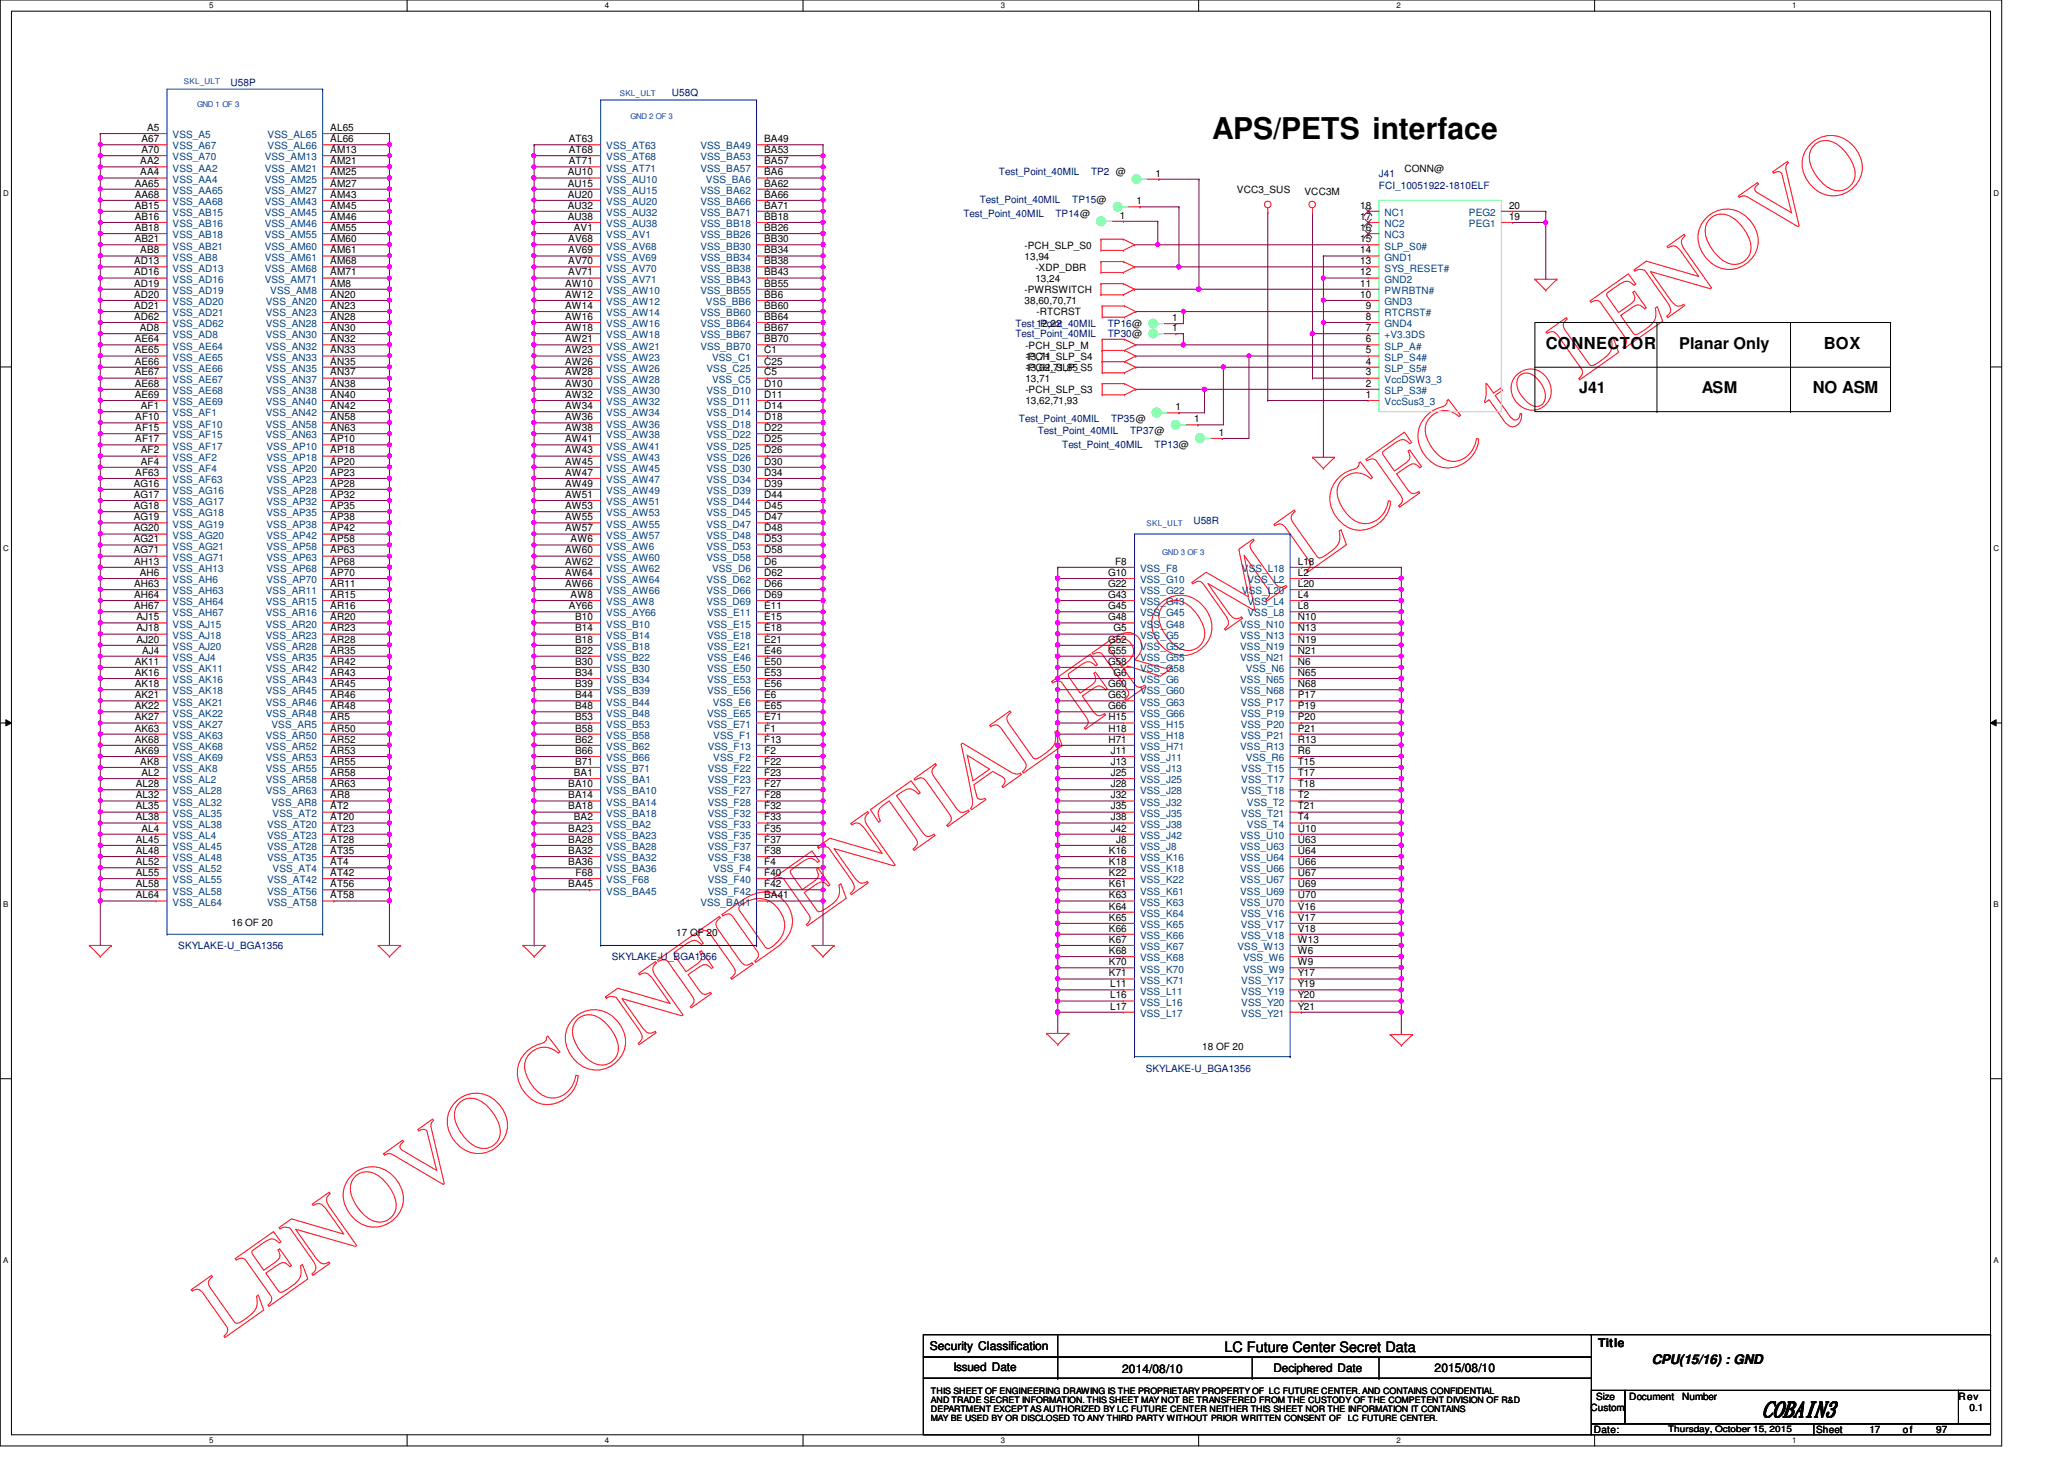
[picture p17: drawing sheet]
<svg xmlns="http://www.w3.org/2000/svg" width="297mm" height="210mm" viewBox="0 0 297 210" stroke-linecap="round" stroke-linejoin="round" font-family="sans-serif">
<defs><g id="words">
<text font-size="12.7" fill="#f00" x="32.2" y="192.5" transform="rotate(-35 32.2 192.5)">LENOVO CONFIDENTIAL FROM LCFC to LENOVO</text>
<text font-size="4.3" x="174.5" y="20">APS/PETS interface</text>
<text font-size="3.2" x="253.6" y="203.7">COBAIN3</text>
<g font-size="2.4">
<text x="222.5" y="50.2">CONNECTOR</text>
<text x="262.5" y="50.2">BOX</text>
<text x="260.9" y="56.6">NO ASM</text>
</g>
<g font-size="2.3">
<text x="241.7" y="50.2">Planar Only</text>
<text x="227.3" y="56.5">J41</text>
<text x="244.9" y="56.6">ASM</text>
</g>
<text font-size="2.1" x="176.2" y="194.4">LC Future Center Secret Data</text>
<text font-size="1.9" x="237.7" y="196.2">CPU(15/16) : GND</text>
<g font-size="1.7">
<text x="133.8" y="194.3">Security Classification</text>
<text x="137.2" y="197.2">Issued Date</text>
<text x="161.5" y="197.5">2014/08/10</text>
<text x="183.3" y="197.4">Deciphered Date</text>
<text x="206.5" y="197.3">2015/08/10</text>
<text x="230" y="193.8">Title</text>
</g>
<g font-size="1.4" fill="#000080">
<text x="33.2" y="12.4">U58P</text>
<text x="96.7" y="13.8">U58Q</text>
<text x="141" y="29.2">Test_Point_40MIL</text>
<text x="143.8" y="25.2">Test_Point_40MIL</text>
<text x="154.3" y="29.2">TP15@</text>
<text x="157" y="25.2">TP2 @</text>
<text x="198.5" y="25.5">J41</text>
<text x="198.5" y="27.1">FCI_10051922-1810ELF</text>
<text x="138.6" y="31.3">Test_Point_40MIL</text>
<text x="151.9" y="31.3">TP14@</text>
<text x="146.1" y="47">Test_Point_40MIL</text>
<text x="159.4" y="47">TP16@</text>
<text x="146.1" y="48.4">Test_Point_40MIL</text>
<text x="159.4" y="48.4">TP30@</text>
<text x="146.6" y="60.7">Test_Point_40MIL</text>
<text x="149.3" y="62.5">Test_Point_40MIL</text>
<text x="152.9" y="64.4">Test_Point_40MIL</text>
<text x="159.9" y="60.7">TP35@</text>
<text x="162.6" y="62.5">TP37@</text>
<text x="166.2" y="64.4">TP13@</text>
<text x="171.7" y="75.4">U58R</text>
<text x="25.7" y="136.6">SKYLAKE-U_BGA1356</text>
<text x="88.1" y="138.2">SKYLAKE-U_BGA1356</text>
<text x="164.9" y="154.2">SKYLAKE-U_BGA1356</text>
</g>
<g font-size="1.4">
<text x="20.2" y="23.6">AA2</text>
<text x="20.4" y="20.4">A67</text>
<text x="20.4" y="22">A70</text>
<text x="21.2" y="18.8">A5</text>
<text x="47.5" y="18.8">AL65</text>
<text x="47.5" y="20.4">AL66</text>
<text x="47.5" y="22">AM13</text>
<text x="47.5" y="23.6">AM21</text>
<text x="81.9" y="20.4">AT63</text>
<text x="81.9" y="22">AT68</text>
<text x="81.9" y="23.6">AT71</text>
<text x="110" y="20.4">BA49</text>
<text x="110" y="22">BA53</text>
<text x="110" y="23.6">BA57</text>
<text x="19.4" y="26.8">AA65</text>
<text x="19.4" y="28.4">AA68</text>
<text x="20.2" y="25.2">AA4</text>
<text x="47.5" y="25.2">AM25</text>
<text x="47.5" y="26.8">AM27</text>
<text x="47.5" y="28.4">AM43</text>
<text x="81.7" y="25.2">AU10</text>
<text x="81.7" y="26.8">AU15</text>
<text x="81.7" y="28.4">AU20</text>
<text x="110" y="25.2">BA6</text>
<text x="110" y="26.8">BA62</text>
<text x="110" y="28.4">BA66</text>
<text x="163.6" y="29.4">1</text>
<text x="166.3" y="25.4">1</text>
<text x="178" y="27.8">VCC3_SUS</text>
<text x="187.7" y="28.1">VCC3M</text>
<text x="202.1" y="24.7">CONN@</text>
<text x="19.4" y="30">AB15</text>
<text x="19.4" y="31.6">AB16</text>
<text x="19.4" y="33.2">AB18</text>
<text x="19.4" y="34.8">AB21</text>
<text x="47.5" y="30">AM45</text>
<text x="47.5" y="31.6">AM46</text>
<text x="47.5" y="33.2">AM55</text>
<text x="47.5" y="34.8">AM60</text>
<text x="81.7" y="30">AU32</text>
<text x="81.7" y="31.6">AU38</text>
<text x="81.8" y="34.8">AV68</text>
<text x="82.6" y="33.2">AV1</text>
<text x="110" y="30">BA71</text>
<text x="110" y="31.6">BB18</text>
<text x="110" y="33.2">BB26</text>
<text x="110" y="34.8">BB30</text>
<text x="147.4" y="35.8">-PCH_SLP_S0</text>
<text x="161.2" y="31.5">1</text>
<text x="195.7" y="34.8">15</text>
<text x="195.7" y="33.2">16</text>
<text x="195.7" y="31.6">17</text>
<text x="195.7" y="30">18</text>
<text x="217.2" y="31.6">19</text>
<text x="217.2" y="30">20</text>
<text x="19.3" y="38">AD13</text>
<text x="19.3" y="39.6">AD16</text>
<text x="19.3" y="41.2">AD19</text>
<text x="20.2" y="36.4">AB8</text>
<text x="47.5" y="36.4">AM61</text>
<text x="47.5" y="38">AM68</text>
<text x="47.5" y="39.6">AM71</text>
<text x="47.5" y="41.2">AM8</text>
<text x="81.3" y="41.2">AW10</text>
<text x="81.8" y="36.4">AV69</text>
<text x="81.8" y="38">AV70</text>
<text x="81.8" y="39.6">AV71</text>
<text x="110" y="36.4">BB34</text>
<text x="110" y="38">BB38</text>
<text x="110" y="39.6">BB43</text>
<text x="110" y="41.2">BB55</text>
<text x="147.4" y="37.4">13,94</text>
<text x="149" y="39">-XDP_DBR</text>
<text x="149" y="40.6">13,24</text>
<text x="195.7" y="36.4">14</text>
<text x="195.7" y="38">13</text>
<text x="195.7" y="39.6">12</text>
<text x="195.7" y="41.2">11</text>
<text x="19.3" y="42.8">AD20</text>
<text x="19.3" y="44.5">AD21</text>
<text x="19.3" y="46">AD62</text>
<text x="20.1" y="47.6">AD8</text>
<text x="47.5" y="42.8">AN20</text>
<text x="47.5" y="44.5">AN23</text>
<text x="47.5" y="46">AN28</text>
<text x="47.5" y="47.6">AN30</text>
<text x="81.3" y="42.8">AW12</text>
<text x="81.3" y="44.5">AW14</text>
<text x="81.3" y="46">AW16</text>
<text x="81.3" y="47.6">AW18</text>
<text x="110" y="42.8">BB6</text>
<text x="110" y="44.5">BB60</text>
<text x="110" y="46">BB64</text>
<text x="110" y="47.6">BB67</text>
<text x="147.4" y="42.2">-PWRSWITCH</text>
<text x="147.4" y="43.8">38,60,70,71</text>
<text x="149.2" y="45.4">-RTCRST</text>
<text x="149.2" y="47">12,22</text>
<text x="168.7" y="46.2">1</text>
<text x="168.7" y="47.6">1</text>
<text x="195.7" y="42.8">10</text>
<text x="196.6" y="44.5">9</text>
<text x="196.6" y="46">8</text>
<text x="196.6" y="47.6">7</text>
<text x="19.4" y="49.2">AE64</text>
<text x="19.4" y="50.8">AE65</text>
<text x="19.4" y="52.5">AE66</text>
<text x="47.5" y="49.2">AN32</text>
<text x="47.5" y="50.8">AN33</text>
<text x="47.5" y="52.5">AN35</text>
<text x="81.3" y="49.2">AW21</text>
<text x="81.3" y="50.8">AW23</text>
<text x="81.3" y="52.5">AW26</text>
<text x="110" y="49.2">BB70</text>
<text x="110" y="50.8">C1</text>
<text x="110" y="52.5">C25</text>
<text x="147.6" y="50.2">-PCH_SLP_M</text>
<text x="147.6" y="51.8">13,71</text>
<text x="147.6" y="53.4">-PCH_SLP_S5</text>
<text x="147.6" y="51.8">-PCH_SLP_S4</text>
<text x="147.6" y="53.4">13,62,71,85</text>
<text x="196.6" y="49.2">6</text>
<text x="196.6" y="50.8">5</text>
<text x="196.6" y="52.5">4</text>
<text x="19.4" y="54">AE67</text>
<text x="19.4" y="55.6">AE68</text>
<text x="19.4" y="57.2">AE69</text>
<text x="20.3" y="58.8">AF1</text>
<text x="47.5" y="54">AN37</text>
<text x="47.5" y="55.6">AN38</text>
<text x="47.5" y="57.2">AN40</text>
<text x="47.5" y="58.8">AN42</text>
<text x="81.3" y="54">AW28</text>
<text x="81.3" y="55.6">AW30</text>
<text x="81.3" y="57.2">AW32</text>
<text x="81.3" y="58.8">AW34</text>
<text x="110" y="54">C5</text>
<text x="110" y="55.6">D10</text>
<text x="110" y="57.2">D11</text>
<text x="110" y="58.8">D14</text>
<text x="147.6" y="55">13,71</text>
<text x="147.6" y="56.6">-PCH_SLP_S3</text>
<text x="147.6" y="58.2">13,62,71,93</text>
<text x="169.2" y="59">1</text>
<text x="196.6" y="54">3</text>
<text x="196.6" y="55.6">2</text>
<text x="196.6" y="57.2">1</text>
<text x="19.5" y="60.5">AF10</text>
<text x="19.5" y="62">AF15</text>
<text x="19.5" y="63.6">AF17</text>
<text x="20.3" y="65.2">AF2</text>
<text x="47.5" y="60.5">AN58</text>
<text x="47.5" y="62">AN63</text>
<text x="47.5" y="63.6">AP10</text>
<text x="47.5" y="65.2">AP18</text>
<text x="81.3" y="60.5">AW36</text>
<text x="81.3" y="62">AW38</text>
<text x="81.3" y="63.6">AW41</text>
<text x="81.3" y="65.2">AW43</text>
<text x="110" y="60.5">D18</text>
<text x="110" y="62">D22</text>
<text x="110" y="63.6">D25</text>
<text x="110" y="65.2">D26</text>
<text x="171.9" y="60.7">1</text>
<text x="175.4" y="62.7">1</text>
<text x="19.3" y="70">AG16</text>
<text x="19.3" y="71.6">AG17</text>
<text x="19.5" y="68.5">AF63</text>
<text x="20.3" y="66.8">AF4</text>
<text x="47.5" y="66.8">AP20</text>
<text x="47.5" y="68.5">AP23</text>
<text x="47.5" y="70">AP28</text>
<text x="47.5" y="71.6">AP32</text>
<text x="81.3" y="66.8">AW45</text>
<text x="81.3" y="68.5">AW47</text>
<text x="81.3" y="70">AW49</text>
<text x="81.3" y="71.6">AW51</text>
<text x="110" y="66.8">D30</text>
<text x="110" y="68.5">D34</text>
<text x="110" y="70">D39</text>
<text x="110" y="71.6">D44</text>
<text x="19.3" y="73.2">AG18</text>
<text x="19.3" y="74.8">AG19</text>
<text x="19.3" y="76.5">AG20</text>
<text x="47.5" y="73.2">AP35</text>
<text x="47.5" y="74.8">AP38</text>
<text x="47.5" y="76.5">AP42</text>
<text x="81.3" y="73.2">AW53</text>
<text x="81.3" y="74.8">AW55</text>
<text x="81.3" y="76.5">AW57</text>
<text x="110" y="73.2">D45</text>
<text x="110" y="74.8">D47</text>
<text x="110" y="76.5">D48</text>
<text x="19.3" y="78">AG21</text>
<text x="19.3" y="79.6">AG71</text>
<text x="19.3" y="81.2">AH13</text>
<text x="20.1" y="82.8">AH6</text>
<text x="47.5" y="78">AP58</text>
<text x="47.5" y="79.6">AP63</text>
<text x="47.5" y="81.2">AP68</text>
<text x="47.5" y="82.8">AP70</text>
<text x="81.3" y="79.6">AW60</text>
<text x="81.3" y="81.2">AW62</text>
<text x="81.3" y="82.8">AW64</text>
<text x="82.1" y="78">AW6</text>
<text x="110" y="78">D53</text>
<text x="110" y="79.6">D58</text>
<text x="110" y="81.2">D6</text>
<text x="110" y="82.8">D62</text>
<text x="159.5" y="82.8">G10</text>
<text x="160.5" y="81.2">F8</text>
<text x="186.8" y="81.2">L18</text>
<text x="186.8" y="82.8">L2</text>
<text x="19.3" y="84.5">AH63</text>
<text x="19.3" y="86">AH64</text>
<text x="19.3" y="87.6">AH67</text>
<text x="19.6" y="89.2">AJ15</text>
<text x="47.5" y="84.5">AR11</text>
<text x="47.5" y="86">AR15</text>
<text x="47.5" y="87.6">AR16</text>
<text x="47.5" y="89.2">AR20</text>
<text x="81.3" y="84.5">AW66</text>
<text x="81.9" y="87.6">AY66</text>
<text x="82.1" y="86">AW8</text>
<text x="82.8" y="89.2">B10</text>
<text x="110" y="84.5">D66</text>
<text x="110" y="86">D69</text>
<text x="110" y="87.6">E11</text>
<text x="110" y="89.2">E15</text>
<text x="159.5" y="84.5">G22</text>
<text x="159.5" y="86">G43</text>
<text x="159.5" y="87.6">G45</text>
<text x="159.5" y="89.2">G48</text>
<text x="186.8" y="84.5">L20</text>
<text x="186.8" y="86">L4</text>
<text x="186.8" y="87.6">L8</text>
<text x="186.8" y="89.2">N10</text>
<text x="19.4" y="95.6">AK11</text>
<text x="19.6" y="90.8">AJ18</text>
<text x="19.6" y="92.5">AJ20</text>
<text x="20.4" y="94">AJ4</text>
<text x="47.5" y="90.8">AR23</text>
<text x="47.5" y="92.5">AR28</text>
<text x="47.5" y="94">AR35</text>
<text x="47.5" y="95.6">AR42</text>
<text x="82.8" y="90.8">B14</text>
<text x="82.8" y="92.5">B18</text>
<text x="82.8" y="94">B22</text>
<text x="82.8" y="95.6">B30</text>
<text x="110" y="90.8">E18</text>
<text x="110" y="92.5">E21</text>
<text x="110" y="94">E46</text>
<text x="110" y="95.6">E50</text>
<text x="159.5" y="92.5">G52</text>
<text x="159.5" y="94">G55</text>
<text x="159.5" y="95.6">G58</text>
<text x="160.3" y="90.8">G5</text>
<text x="186.8" y="90.8">N13</text>
<text x="186.8" y="92.5">N19</text>
<text x="186.8" y="94">N21</text>
<text x="186.8" y="95.6">N6</text>
<text x="19.4" y="97.2">AK16</text>
<text x="19.4" y="98.8">AK18</text>
<text x="19.4" y="100.5">AK21</text>
<text x="47.5" y="97.2">AR43</text>
<text x="47.5" y="98.8">AR45</text>
<text x="47.5" y="100.5">AR46</text>
<text x="82.8" y="97.2">B34</text>
<text x="82.8" y="98.8">B39</text>
<text x="82.8" y="100.5">B44</text>
<text x="110" y="97.2">E53</text>
<text x="110" y="98.8">E56</text>
<text x="110" y="100.5">E6</text>
<text x="159.5" y="98.8">G60</text>
<text x="159.5" y="100.5">G63</text>
<text x="160.3" y="97.2">G6</text>
<text x="186.8" y="97.2">N65</text>
<text x="186.8" y="98.8">N68</text>
<text x="186.8" y="100.5">P17</text>
<text x="19.4" y="102">AK22</text>
<text x="19.4" y="103.6">AK27</text>
<text x="19.4" y="105.2">AK63</text>
<text x="19.4" y="106.8">AK68</text>
<text x="47.5" y="102">AR48</text>
<text x="47.5" y="103.6">AR5</text>
<text x="47.5" y="105.2">AR50</text>
<text x="47.5" y="106.8">AR52</text>
<text x="82.8" y="102">B48</text>
<text x="82.8" y="103.6">B53</text>
<text x="82.8" y="105.2">B58</text>
<text x="82.8" y="106.8">B62</text>
<text x="110" y="102">E65</text>
<text x="110" y="103.6">E71</text>
<text x="110" y="105.2">F1</text>
<text x="110" y="106.8">F13</text>
<text x="159.5" y="102">G66</text>
<text x="159.5" y="103.6">H15</text>
<text x="159.5" y="105.2">H18</text>
<text x="159.5" y="106.8">H71</text>
<text x="186.8" y="102">P19</text>
<text x="186.8" y="103.6">P20</text>
<text x="186.8" y="105.2">P21</text>
<text x="186.8" y="106.8">R13</text>
<text x="19.4" y="108.5">AK69</text>
<text x="19.6" y="113.2">AL28</text>
<text x="20.2" y="110">AK8</text>
<text x="20.4" y="111.6">AL2</text>
<text x="47.5" y="108.5">AR53</text>
<text x="47.5" y="110">AR55</text>
<text x="47.5" y="111.6">AR58</text>
<text x="47.5" y="113.2">AR63</text>
<text x="81.8" y="113.2">BA10</text>
<text x="82.6" y="111.6">BA1</text>
<text x="82.8" y="108.5">B66</text>
<text x="82.8" y="110">B71</text>
<text x="110" y="108.5">F2</text>
<text x="110" y="110">F22</text>
<text x="110" y="111.6">F23</text>
<text x="110" y="113.2">F27</text>
<text x="159.8" y="108.5">J11</text>
<text x="159.8" y="110">J13</text>
<text x="159.8" y="111.6">J25</text>
<text x="159.8" y="113.2">J28</text>
<text x="186.8" y="108.5">R6</text>
<text x="186.8" y="110">T15</text>
<text x="186.8" y="111.6">T17</text>
<text x="186.8" y="113.2">T18</text>
<text x="19.6" y="114.9">AL32</text>
<text x="19.6" y="116.5">AL35</text>
<text x="19.6" y="118">AL38</text>
<text x="20.4" y="119.6">AL4</text>
<text x="47.5" y="114.9">AR8</text>
<text x="47.5" y="116.5">AT2</text>
<text x="47.5" y="118">AT20</text>
<text x="47.5" y="119.6">AT23</text>
<text x="81.8" y="114.9">BA14</text>
<text x="81.8" y="116.5">BA18</text>
<text x="81.8" y="119.6">BA23</text>
<text x="82.6" y="118">BA2</text>
<text x="110" y="114.9">F28</text>
<text x="110" y="116.5">F32</text>
<text x="110" y="118">F33</text>
<text x="110" y="119.6">F35</text>
<text x="159.8" y="114.9">J32</text>
<text x="159.8" y="116.5">J35</text>
<text x="159.8" y="118">J38</text>
<text x="159.8" y="119.6">J42</text>
<text x="186.8" y="114.9">T2</text>
<text x="186.8" y="116.5">T21</text>
<text x="186.8" y="118">T4</text>
<text x="186.8" y="119.6">U10</text>
<text x="19.6" y="121.2">AL45</text>
<text x="19.6" y="122.9">AL48</text>
<text x="19.6" y="124.5">AL52</text>
<text x="47.5" y="121.2">AT28</text>
<text x="47.5" y="122.9">AT35</text>
<text x="47.5" y="124.5">AT4</text>
<text x="81.8" y="121.2">BA28</text>
<text x="81.8" y="122.9">BA32</text>
<text x="81.8" y="124.5">BA36</text>
<text x="110" y="121.2">F37</text>
<text x="110" y="122.9">F38</text>
<text x="110" y="124.5">F4</text>
<text x="159.6" y="122.9">K16</text>
<text x="159.6" y="124.5">K18</text>
<text x="160.7" y="121.2">J8</text>
<text x="186.8" y="121.2">U63</text>
<text x="186.8" y="122.9">U64</text>
<text x="186.8" y="124.5">U66</text>
<text x="19.6" y="126">AL55</text>
<text x="19.6" y="127.6">AL58</text>
<text x="19.6" y="129.2">AL64</text>
<text x="47.5" y="126">AT42</text>
<text x="47.5" y="127.6">AT56</text>
<text x="47.5" y="129.2">AT58</text>
<text x="81.8" y="127.6">BA45</text>
<text x="82.8" y="126">F68</text>
<text x="110" y="129.2">BA41</text>
<text x="110" y="126">F40</text>
<text x="110" y="127.6">F42</text>
<text x="159.6" y="126">K22</text>
<text x="159.6" y="127.6">K61</text>
<text x="159.6" y="129.2">K63</text>
<text x="159.6" y="130.9">K64</text>
<text x="186.8" y="126">U67</text>
<text x="186.8" y="127.6">U69</text>
<text x="186.8" y="129.2">U70</text>
<text x="186.8" y="130.9">V16</text>
<text x="33.3" y="133.2">16 OF 20</text>
<text x="97.3" y="134.7">17 OF 20</text>
<text x="159.6" y="132.5">K65</text>
<text x="159.6" y="134">K66</text>
<text x="159.6" y="135.6">K67</text>
<text x="159.6" y="137.2">K68</text>
<text x="186.8" y="132.5">V17</text>
<text x="186.8" y="134">V18</text>
<text x="186.8" y="135.6">W13</text>
<text x="186.8" y="137.2">W6</text>
<text x="159.6" y="138.9">K70</text>
<text x="159.6" y="140.5">K71</text>
<text x="159.8" y="142">L11</text>
<text x="159.8" y="143.6">L16</text>
<text x="186.8" y="138.9">W9</text>
<text x="186.8" y="140.5">Y17</text>
<text x="186.8" y="142">Y19</text>
<text x="186.8" y="143.6">Y20</text>
<text x="159.8" y="145.2">L17</text>
<text x="186.8" y="145.2">Y21</text>
<text x="173" y="151.1">18 OF 20</text>
<text x="228.9" y="203">Custom</text>
<text x="229.7" y="201.4">Size</text>
<text x="234.5" y="201.4">Document</text>
<text x="242.1" y="201.4">Number</text>
<text x="281.9" y="201.4">Rev</text>
<text x="283.5" y="203">0.1</text>
<text x="229.4" y="206.2">Date:</text>
<text x="261.4" y="206.2">Sheet</text>
<text x="269" y="206.2">17</text>
<text x="273.9" y="206.2">of</text>
<text x="278.6" y="206.2">97</text>
</g>
<g font-size="1.4" fill="#004080">
<text x="24.8" y="19.9">VSS_A5</text>
<text x="24.8" y="21.5">VSS_A67</text>
<text x="24.8" y="23.1">VSS_A70</text>
<text x="38.1" y="23.1">VSS_AM13</text>
<text x="38.5" y="19.9">VSS_AL65</text>
<text x="38.5" y="21.5">VSS_AL66</text>
<text x="87.2" y="21.5">VSS_AT63</text>
<text x="87.2" y="23.1">VSS_AT68</text>
<text x="100.8" y="21.5">VSS_BA49</text>
<text x="100.8" y="23.1">VSS_BA53</text>
<text x="24.8" y="24.7">VSS_AA2</text>
<text x="24.8" y="26.3">VSS_AA4</text>
<text x="24.8" y="27.9">VSS_AA65</text>
<text x="24.8" y="29.5">VSS_AA68</text>
<text x="38.1" y="24.7">VSS_AM21</text>
<text x="38.1" y="26.3">VSS_AM25</text>
<text x="38.1" y="27.9">VSS_AM27</text>
<text x="38.1" y="29.5">VSS_AM43</text>
<text x="87.2" y="24.7">VSS_AT71</text>
<text x="87.2" y="26.3">VSS_AU10</text>
<text x="87.2" y="27.9">VSS_AU15</text>
<text x="87.2" y="29.5">VSS_AU20</text>
<text x="100.8" y="24.7">VSS_BA57</text>
<text x="100.8" y="27.9">VSS_BA62</text>
<text x="100.8" y="29.5">VSS_BA66</text>
<text x="101.6" y="26.3">VSS_BA6</text>
<text x="24.8" y="31.1">VSS_AB15</text>
<text x="24.8" y="32.7">VSS_AB16</text>
<text x="24.8" y="34.3">VSS_AB18</text>
<text x="24.8" y="35.9">VSS_AB21</text>
<text x="38.1" y="31.1">VSS_AM45</text>
<text x="38.1" y="32.7">VSS_AM46</text>
<text x="38.1" y="34.3">VSS_AM55</text>
<text x="38.1" y="35.9">VSS_AM60</text>
<text x="87.2" y="31.1">VSS_AU32</text>
<text x="87.2" y="32.7">VSS_AU38</text>
<text x="87.2" y="34.3">VSS_AV1</text>
<text x="87.2" y="35.9">VSS_AV68</text>
<text x="100.8" y="31.1">VSS_BA71</text>
<text x="100.8" y="32.7">VSS_BB18</text>
<text x="100.8" y="34.3">VSS_BB26</text>
<text x="100.8" y="35.9">VSS_BB30</text>
<text x="199.3" y="35.9">SLP_S0#</text>
<text x="199.3" y="34.3">NC3</text>
<text x="199.3" y="32.7">NC2</text>
<text x="199.3" y="31.1">NC1</text>
<text x="211.4" y="32.7">PEG1</text>
<text x="211.4" y="31.1">PEG2</text>
<text x="24.8" y="37.5">VSS_AB8</text>
<text x="24.8" y="39.1">VSS_AD13</text>
<text x="24.8" y="40.7">VSS_AD16</text>
<text x="38.1" y="37.5">VSS_AM61</text>
<text x="38.1" y="39.1">VSS_AM68</text>
<text x="38.1" y="40.7">VSS_AM71</text>
<text x="87.2" y="37.5">VSS_AV69</text>
<text x="87.2" y="39.1">VSS_AV70</text>
<text x="87.2" y="40.7">VSS_AV71</text>
<text x="100.8" y="37.5">VSS_BB34</text>
<text x="100.8" y="39.1">VSS_BB38</text>
<text x="100.8" y="40.7">VSS_BB43</text>
<text x="199.3" y="37.5">GND1</text>
<text x="199.3" y="39.1">SYS_RESET#</text>
<text x="199.3" y="40.7">GND2</text>
<text x="24.8" y="42.3">VSS_AD19</text>
<text x="24.8" y="43.9">VSS_AD20</text>
<text x="24.8" y="45.5">VSS_AD21</text>
<text x="24.8" y="47.1">VSS_AD62</text>
<text x="38.3" y="43.9">VSS_AN20</text>
<text x="38.3" y="45.5">VSS_AN23</text>
<text x="38.3" y="47.1">VSS_AN28</text>
<text x="38.9" y="42.3">VSS_AM8</text>
<text x="87.2" y="42.3">VSS_AW10</text>
<text x="87.2" y="43.9">VSS_AW12</text>
<text x="87.2" y="45.5">VSS_AW14</text>
<text x="87.2" y="47.1">VSS_AW16</text>
<text x="100.8" y="42.3">VSS_BB55</text>
<text x="100.8" y="45.5">VSS_BB60</text>
<text x="100.8" y="47.1">VSS_BB64</text>
<text x="101.6" y="43.9">VSS_BB6</text>
<text x="199.3" y="42.3">PWRBTN#</text>
<text x="199.3" y="43.9">GND3</text>
<text x="199.3" y="45.5">RTCRST#</text>
<text x="199.3" y="47.1">GND4</text>
<text x="24.8" y="48.7">VSS_AD8</text>
<text x="24.8" y="50.3">VSS_AE64</text>
<text x="24.8" y="51.9">VSS_AE65</text>
<text x="24.8" y="53.5">VSS_AE66</text>
<text x="38.3" y="48.7">VSS_AN30</text>
<text x="38.3" y="50.3">VSS_AN32</text>
<text x="38.3" y="51.9">VSS_AN33</text>
<text x="38.3" y="53.5">VSS_AN35</text>
<text x="87.2" y="48.7">VSS_AW18</text>
<text x="87.2" y="50.3">VSS_AW21</text>
<text x="87.2" y="51.9">VSS_AW23</text>
<text x="87.2" y="53.5">VSS_AW26</text>
<text x="100.8" y="48.7">VSS_BB67</text>
<text x="100.8" y="50.3">VSS_BB70</text>
<text x="101.7" y="53.5">VSS_C25</text>
<text x="102.5" y="51.9">VSS_C1</text>
<text x="199.3" y="48.7">+V3.3DS</text>
<text x="199.3" y="50.3">SLP_A#</text>
<text x="199.3" y="51.9">SLP_S4#</text>
<text x="199.3" y="53.5">SLP_S5#</text>
<text x="24.8" y="55.1">VSS_AE67</text>
<text x="24.8" y="56.7">VSS_AE68</text>
<text x="24.8" y="58.3">VSS_AE69</text>
<text x="24.8" y="59.9">VSS_AF1</text>
<text x="38.3" y="55.1">VSS_AN37</text>
<text x="38.3" y="56.7">VSS_AN38</text>
<text x="38.3" y="58.3">VSS_AN40</text>
<text x="38.3" y="59.9">VSS_AN42</text>
<text x="87.2" y="55.1">VSS_AW28</text>
<text x="87.2" y="56.7">VSS_AW30</text>
<text x="87.2" y="58.3">VSS_AW32</text>
<text x="87.2" y="59.9">VSS_AW34</text>
<text x="101.7" y="56.7">VSS_D10</text>
<text x="101.7" y="58.3">VSS_D11</text>
<text x="101.7" y="59.9">VSS_D14</text>
<text x="102.5" y="55.1">VSS_C5</text>
<text x="199.3" y="55.1">VccDSW3_3</text>
<text x="199.3" y="56.7">SLP_S3#</text>
<text x="199.3" y="58.3">VccSus3_3</text>
<text x="24.8" y="61.5">VSS_AF10</text>
<text x="24.8" y="63.1">VSS_AF15</text>
<text x="24.8" y="64.7">VSS_AF17</text>
<text x="38.3" y="61.5">VSS_AN58</text>
<text x="38.3" y="63.1">VSS_AN63</text>
<text x="38.4" y="64.7">VSS_AP10</text>
<text x="87.2" y="61.5">VSS_AW36</text>
<text x="87.2" y="63.1">VSS_AW38</text>
<text x="87.2" y="64.7">VSS_AW41</text>
<text x="101.7" y="61.5">VSS_D18</text>
<text x="101.7" y="63.1">VSS_D22</text>
<text x="101.7" y="64.7">VSS_D25</text>
<text x="24.8" y="66.3">VSS_AF2</text>
<text x="24.8" y="67.9">VSS_AF4</text>
<text x="24.8" y="69.5">VSS_AF63</text>
<text x="24.8" y="71.1">VSS_AG16</text>
<text x="38.4" y="66.3">VSS_AP18</text>
<text x="38.4" y="67.9">VSS_AP20</text>
<text x="38.4" y="69.5">VSS_AP23</text>
<text x="38.4" y="71.1">VSS_AP28</text>
<text x="87.2" y="66.3">VSS_AW43</text>
<text x="87.2" y="67.9">VSS_AW45</text>
<text x="87.2" y="69.5">VSS_AW47</text>
<text x="87.2" y="71.1">VSS_AW49</text>
<text x="101.7" y="66.3">VSS_D26</text>
<text x="101.7" y="67.9">VSS_D30</text>
<text x="101.7" y="69.5">VSS_D34</text>
<text x="101.7" y="71.1">VSS_D39</text>
<text x="24.8" y="72.7">VSS_AG17</text>
<text x="24.8" y="74.3">VSS_AG18</text>
<text x="24.8" y="75.9">VSS_AG19</text>
<text x="24.8" y="77.5">VSS_AG20</text>
<text x="38.4" y="72.7">VSS_AP32</text>
<text x="38.4" y="74.3">VSS_AP35</text>
<text x="38.4" y="75.9">VSS_AP38</text>
<text x="38.4" y="77.5">VSS_AP42</text>
<text x="87.2" y="72.7">VSS_AW51</text>
<text x="87.2" y="74.3">VSS_AW53</text>
<text x="87.2" y="75.9">VSS_AW55</text>
<text x="87.2" y="77.5">VSS_AW57</text>
<text x="101.7" y="72.7">VSS_D44</text>
<text x="101.7" y="74.3">VSS_D45</text>
<text x="101.7" y="75.9">VSS_D47</text>
<text x="101.7" y="77.5">VSS_D48</text>
<text x="24.8" y="79.1">VSS_AG21</text>
<text x="24.8" y="80.7">VSS_AG71</text>
<text x="24.8" y="82.3">VSS_AH13</text>
<text x="24.8" y="83.9">VSS_AH6</text>
<text x="38.4" y="79.1">VSS_AP58</text>
<text x="38.4" y="80.7">VSS_AP63</text>
<text x="38.4" y="82.3">VSS_AP68</text>
<text x="38.4" y="83.9">VSS_AP70</text>
<text x="87.2" y="79.1">VSS_AW6</text>
<text x="87.2" y="80.7">VSS_AW60</text>
<text x="87.2" y="82.3">VSS_AW62</text>
<text x="87.2" y="83.9">VSS_AW64</text>
<text x="101.7" y="79.1">VSS_D53</text>
<text x="101.7" y="80.7">VSS_D58</text>
<text x="101.7" y="83.9">VSS_D62</text>
<text x="102.5" y="82.3">VSS_D6</text>
<text x="164.1" y="82.3">VSS_F8</text>
<text x="164.1" y="83.9">VSS_G10</text>
<text x="178.7" y="82.3">VSS_L18</text>
<text x="179.5" y="83.9">VSS_L2</text>
<text x="24.8" y="85.5">VSS_AH63</text>
<text x="24.8" y="87.1">VSS_AH64</text>
<text x="24.8" y="88.7">VSS_AH67</text>
<text x="38.3" y="85.5">VSS_AR11</text>
<text x="38.3" y="87.1">VSS_AR15</text>
<text x="38.3" y="88.7">VSS_AR16</text>
<text x="87.2" y="85.5">VSS_AW66</text>
<text x="87.2" y="87.1">VSS_AW8</text>
<text x="87.2" y="88.7">VSS_AY66</text>
<text x="101.7" y="85.5">VSS_D66</text>
<text x="101.7" y="87.1">VSS_D69</text>
<text x="101.8" y="88.7">VSS_E11</text>
<text x="164.1" y="85.5">VSS_G22</text>
<text x="164.1" y="87.1">VSS_G43</text>
<text x="164.1" y="88.7">VSS_G45</text>
<text x="178.7" y="85.5">VSS_L20</text>
<text x="179.5" y="87.1">VSS_L4</text>
<text x="179.5" y="88.7">VSS_L8</text>
<text x="24.8" y="90.3">VSS_AJ15</text>
<text x="24.8" y="91.9">VSS_AJ18</text>
<text x="24.8" y="93.5">VSS_AJ20</text>
<text x="24.8" y="95.1">VSS_AJ4</text>
<text x="38.3" y="90.3">VSS_AR20</text>
<text x="38.3" y="91.9">VSS_AR23</text>
<text x="38.3" y="93.5">VSS_AR28</text>
<text x="38.3" y="95.1">VSS_AR35</text>
<text x="87.2" y="90.3">VSS_B10</text>
<text x="87.2" y="91.9">VSS_B14</text>
<text x="87.2" y="93.5">VSS_B18</text>
<text x="87.2" y="95.1">VSS_B22</text>
<text x="101.8" y="90.3">VSS_E15</text>
<text x="101.8" y="91.9">VSS_E18</text>
<text x="101.8" y="93.5">VSS_E21</text>
<text x="101.8" y="95.1">VSS_E46</text>
<text x="164.1" y="90.3">VSS_G48</text>
<text x="164.1" y="91.9">VSS_G5</text>
<text x="164.1" y="93.5">VSS_G52</text>
<text x="164.1" y="95.1">VSS_G55</text>
<text x="178.5" y="90.3">VSS_N10</text>
<text x="178.5" y="91.9">VSS_N13</text>
<text x="178.5" y="93.5">VSS_N19</text>
<text x="178.5" y="95.1">VSS_N21</text>
<text x="24.8" y="96.7">VSS_AK11</text>
<text x="24.8" y="98.3">VSS_AK16</text>
<text x="24.8" y="99.9">VSS_AK18</text>
<text x="24.8" y="101.5">VSS_AK21</text>
<text x="38.3" y="96.7">VSS_AR42</text>
<text x="38.3" y="98.3">VSS_AR43</text>
<text x="38.3" y="99.9">VSS_AR45</text>
<text x="38.3" y="101.5">VSS_AR46</text>
<text x="87.2" y="96.7">VSS_B30</text>
<text x="87.2" y="98.3">VSS_B34</text>
<text x="87.2" y="99.9">VSS_B39</text>
<text x="87.2" y="101.5">VSS_B44</text>
<text x="101.8" y="96.7">VSS_E50</text>
<text x="101.8" y="98.3">VSS_E53</text>
<text x="101.8" y="99.9">VSS_E56</text>
<text x="102.6" y="101.5">VSS_E6</text>
<text x="164.1" y="96.7">VSS_G58</text>
<text x="164.1" y="98.3">VSS_G6</text>
<text x="164.1" y="99.9">VSS_G60</text>
<text x="164.1" y="101.5">VSS_G63</text>
<text x="178.5" y="98.3">VSS_N65</text>
<text x="178.5" y="99.9">VSS_N68</text>
<text x="178.6" y="101.5">VSS_P17</text>
<text x="179.3" y="96.7">VSS_N6</text>
<text x="24.8" y="103.1">VSS_AK22</text>
<text x="24.8" y="104.7">VSS_AK27</text>
<text x="24.8" y="106.3">VSS_AK63</text>
<text x="24.8" y="107.9">VSS_AK68</text>
<text x="38.3" y="103.1">VSS_AR48</text>
<text x="38.3" y="106.3">VSS_AR50</text>
<text x="38.3" y="107.9">VSS_AR52</text>
<text x="39.1" y="104.7">VSS_AR5</text>
<text x="87.2" y="103.1">VSS_B48</text>
<text x="87.2" y="104.7">VSS_B53</text>
<text x="87.2" y="106.3">VSS_B58</text>
<text x="87.2" y="107.9">VSS_B62</text>
<text x="101.8" y="103.1">VSS_E65</text>
<text x="101.8" y="104.7">VSS_E71</text>
<text x="101.9" y="107.9">VSS_F13</text>
<text x="102.7" y="106.3">VSS_F1</text>
<text x="164.1" y="103.1">VSS_G66</text>
<text x="164.1" y="104.7">VSS_H15</text>
<text x="164.1" y="106.3">VSS_H18</text>
<text x="164.1" y="107.9">VSS_H71</text>
<text x="178.5" y="107.9">VSS_R13</text>
<text x="178.6" y="103.1">VSS_P19</text>
<text x="178.6" y="104.7">VSS_P20</text>
<text x="178.6" y="106.3">VSS_P21</text>
<text x="24.8" y="109.5">VSS_AK69</text>
<text x="24.8" y="111.1">VSS_AK8</text>
<text x="24.8" y="112.7">VSS_AL2</text>
<text x="38.3" y="109.5">VSS_AR53</text>
<text x="38.3" y="111.1">VSS_AR55</text>
<text x="38.3" y="112.7">VSS_AR58</text>
<text x="87.2" y="109.5">VSS_B66</text>
<text x="87.2" y="111.1">VSS_B71</text>
<text x="87.2" y="112.7">VSS_BA1</text>
<text x="101.9" y="111.1">VSS_F22</text>
<text x="101.9" y="112.7">VSS_F23</text>
<text x="102.7" y="109.5">VSS_F2</text>
<text x="164.1" y="109.5">VSS_J11</text>
<text x="164.1" y="111.1">VSS_J13</text>
<text x="164.1" y="112.7">VSS_J25</text>
<text x="178.6" y="111.1">VSS_T15</text>
<text x="178.6" y="112.7">VSS_T17</text>
<text x="179.3" y="109.5">VSS_R6</text>
<text x="24.8" y="114.3">VSS_AL28</text>
<text x="24.8" y="115.9">VSS_AL32</text>
<text x="24.8" y="117.5">VSS_AL35</text>
<text x="24.8" y="119.1">VSS_AL38</text>
<text x="38.3" y="114.3">VSS_AR63</text>
<text x="38.4" y="119.1">VSS_AT20</text>
<text x="39.1" y="115.9">VSS_AR8</text>
<text x="39.2" y="117.5">VSS_AT2</text>
<text x="87.2" y="114.3">VSS_BA10</text>
<text x="87.2" y="115.9">VSS_BA14</text>
<text x="87.2" y="117.5">VSS_BA18</text>
<text x="87.2" y="119.1">VSS_BA2</text>
<text x="101.9" y="114.3">VSS_F27</text>
<text x="101.9" y="115.9">VSS_F28</text>
<text x="101.9" y="117.5">VSS_F32</text>
<text x="101.9" y="119.1">VSS_F33</text>
<text x="164.1" y="114.3">VSS_J28</text>
<text x="164.1" y="115.9">VSS_J32</text>
<text x="164.1" y="117.5">VSS_J35</text>
<text x="164.1" y="119.1">VSS_J38</text>
<text x="178.6" y="114.3">VSS_T18</text>
<text x="178.6" y="117.5">VSS_T21</text>
<text x="179.4" y="115.9">VSS_T2</text>
<text x="179.4" y="119.1">VSS_T4</text>
<text x="24.8" y="120.7">VSS_AL4</text>
<text x="24.8" y="122.3">VSS_AL45</text>
<text x="24.8" y="123.9">VSS_AL48</text>
<text x="24.8" y="125.5">VSS_AL52</text>
<text x="38.4" y="120.7">VSS_AT23</text>
<text x="38.4" y="122.3">VSS_AT28</text>
<text x="38.4" y="123.9">VSS_AT35</text>
<text x="39.2" y="125.5">VSS_AT4</text>
<text x="87.2" y="120.7">VSS_BA23</text>
<text x="87.2" y="122.3">VSS_BA28</text>
<text x="87.2" y="123.9">VSS_BA32</text>
<text x="87.2" y="125.5">VSS_BA36</text>
<text x="101.9" y="120.7">VSS_F35</text>
<text x="101.9" y="122.3">VSS_F37</text>
<text x="101.9" y="123.9">VSS_F38</text>
<text x="102.7" y="125.5">VSS_F4</text>
<text x="164.1" y="120.7">VSS_J42</text>
<text x="164.1" y="122.3">VSS_J8</text>
<text x="164.1" y="123.9">VSS_K16</text>
<text x="164.1" y="125.5">VSS_K18</text>
<text x="178.5" y="120.7">VSS_U10</text>
<text x="178.5" y="122.3">VSS_U63</text>
<text x="178.5" y="123.9">VSS_U64</text>
<text x="178.5" y="125.5">VSS_U66</text>
<text x="24.8" y="127.1">VSS_AL55</text>
<text x="24.8" y="128.7">VSS_AL58</text>
<text x="24.8" y="130.3">VSS_AL64</text>
<text x="38.4" y="127.1">VSS_AT42</text>
<text x="38.4" y="128.7">VSS_AT56</text>
<text x="38.4" y="130.3">VSS_AT58</text>
<text x="87.2" y="128.7">VSS_BA45</text>
<text x="87.2" y="127.1">VSS_F68</text>
<text x="100.8" y="130.3">VSS_BA41</text>
<text x="101.9" y="127.1">VSS_F40</text>
<text x="101.9" y="128.7">VSS_F42</text>
<text x="164.1" y="127.1">VSS_K22</text>
<text x="164.1" y="128.7">VSS_K61</text>
<text x="164.1" y="130.3">VSS_K63</text>
<text x="164.1" y="131.9">VSS_K64</text>
<text x="178.5" y="127.1">VSS_U67</text>
<text x="178.5" y="128.7">VSS_U69</text>
<text x="178.5" y="130.3">VSS_U70</text>
<text x="178.6" y="131.9">VSS_V16</text>
<text x="164.1" y="133.5">VSS_K65</text>
<text x="164.1" y="135.1">VSS_K66</text>
<text x="164.1" y="136.7">VSS_K67</text>
<text x="178.1" y="136.7">VSS_W13</text>
<text x="178.6" y="133.5">VSS_V17</text>
<text x="178.6" y="135.1">VSS_V18</text>
<text x="164.1" y="138.3">VSS_K68</text>
<text x="164.1" y="139.9">VSS_K70</text>
<text x="164.1" y="141.5">VSS_K71</text>
<text x="164.1" y="143.1">VSS_L11</text>
<text x="178.6" y="141.5">VSS_Y17</text>
<text x="178.6" y="143.1">VSS_Y19</text>
<text x="178.9" y="138.3">VSS_W6</text>
<text x="178.9" y="139.9">VSS_W9</text>
<text x="164.1" y="144.7">VSS_L16</text>
<text x="164.1" y="146.3">VSS_L17</text>
<text x="178.6" y="144.7">VSS_Y20</text>
<text x="178.6" y="146.3">VSS_Y21</text>
</g>
<g font-size="1.3">
<text x="134" y="200.6">THIS SHEET OF ENGINEERING DRAWING IS THE PROPRIETARY PROPERTY OF LC FUTURE CENTER. AND CONTAINS CONFIDENTIAL</text>
<text x="134" y="201.9">AND TRADE SECRET INFORMATION. THIS SHEET MAY NOT BE TRANSFERED FROM THE CUSTODY OF THE COMPETENT DIVISION OF R&amp;D</text>
<text x="134" y="203.2">DEPARTMENT EXCEPT AS AUTHORIZED BY LC FUTURE CENTER NEITHER THIS SHEET NOR THE INFORMATION IT CONTAINS</text>
<text x="240.1" y="206">Thursday, October 15, 2015</text>
</g>
<g font-size="1.2">
<text x="134" y="204.5">MAY BE USED BY OR DISCLOSED TO ANY THIRD PARTY WITHOUT PRIOR WRITTEN CONSENT OF</text>
<text x="194" y="204.5">LC FUTURE CENTER.</text>
</g>
<g font-size="1.1">
<text x="30.1" y="1.1">5</text>
<text x="87" y="1.1">4</text>
<text x="144" y="1.1">3</text>
<text x="201" y="1.1">2</text>
<text x="257.9" y="1.1">1</text>
<text x=".5" y="28.2">D</text>
<text x="286.9" y="28.2">D</text>
<text x=".5" y="79.3">C</text>
<text x="286.9" y="79.3">C</text>
<text x=".5" y="130.6">B</text>
<text x="286.9" y="130.6">B</text>
<text x=".5" y="181.7">A</text>
<text x="286.9" y="181.7">A</text>
<text x="30.1" y="207.6">5</text>
<text x="87" y="207.6">4</text>
<text x="144" y="207.6">3</text>
<text x="201" y="207.6">2</text>
<text x="257.9" y="207.6">1</text>
</g>
<g font-size="1.1" fill="#00f">
<text x="26.5" y="12">SKL_ULT</text>
<text x="28.4" y="15.4">GND 1 OF 3</text>
<text x="89.2" y="13.8">SKL_ULT</text>
<text x="90.8" y="17.1">GND 2 OF 3</text>
<text x="165" y="75.7">SKL_ULT</text>
<text x="167.3" y="79.9">GND 3 OF 3</text>
</g>
</g></defs>
<path d="M0 0h288.1v208h-288.1zM1.6 1.6h284.9v204.8h-284.9z" fill="none" stroke="#000" stroke-width=".14"/>
<g fill="#fff">
<path d="M30.1 .2h.6v1.2h-.6z"/>
<path d="M30.1 206.6h.6v1.2h-.6z"/>
</g>
<path d="M58.6 0v1.6M58.6 206.4v1.6" fill="none" stroke="#000" stroke-width=".14"/>
<g fill="#fff">
<path d="M87 .2h.6v1.2h-.6z"/>
<path d="M87 206.6h.6v1.2h-.6z"/>
</g>
<path d="M115.6 0v1.6M115.6 206.4v1.6" fill="none" stroke="#000" stroke-width=".14"/>
<g fill="#fff">
<path d="M144 .2h.6v1.2h-.6z"/>
<path d="M144 206.6h.6v1.2h-.6z"/>
</g>
<path d="M172.5 0v1.6M172.5 206.4v1.6" fill="none" stroke="#000" stroke-width=".14"/>
<g fill="#fff">
<path d="M201 .2h.5v1.2h-.5z"/>
<path d="M201 206.6h.5v1.2h-.5z"/>
</g>
<path d="M229.5 0v1.6M229.5 206.4v1.6" fill="none" stroke="#000" stroke-width=".14"/>
<g fill="#fff">
<path d="M257.9 .2h.6v1.2h-.6z"/>
<path d="M257.9 206.6h.6v1.2h-.6z"/>
<path d="M.5 27.2h.7v1.2h-.7z"/>
<path d="M286.9 27.2h.8v1.2h-.8z"/>
<path d="M.5 78.4h.7v1.1h-.7z"/>
<path d="M286.9 78.4h.8v1.1h-.8z"/>
</g>
<path d="M0 52.8h1.6M286.5 52.8h1.6" fill="none" stroke="#000" stroke-width=".14"/>
<g fill="#fff">
<path d="M.5 129.6h.7v1.2h-.7z"/>
<path d="M286.9 129.6h.7v1.2h-.7z"/>
</g>
<path d="M0 104h1.6M.8 103.5l.8 .5-.8 .4zM286.5 104l.8-.5v.9zM286.5 104h1.6" fill="none" stroke="#000" stroke-width=".14"/>
<path d="M.8 103.5l.8 .5-.8 .4zM286.5 104l.8-.5v.9z" fill="#000"/>
<g fill="#fff">
<path d="M.5 180.8h.7v1.1h-.7z"/>
<path d="M286.9 180.8h.7v1.1h-.7z"/>
</g>
<path d="M220.9 46.4h51.2v12.8h-51.2zM220.9 52.8h51.2M238.5 59.2h.1M238.5 46.4v12.8M257.7 59.2h.1M257.7 46.4v12.8M272.1 52.8h.1M0 155.2h1.6M286.5 155.2h1.6" fill="none" stroke="#000" stroke-width=".14"/>
<path d="M76.9 88h.1M76.9 88h8M76.9 88v1.6" fill="none" stroke="#800040" stroke-width=".14"/>
<circle cx="76.8" cy="89.6" r=".31" fill="#f0f"/>
<circle cx="76.8" cy="89.6" r=".31" fill="none" stroke="#f0f" stroke-width=".14"/>
<circle cx="76.8" cy="88" r=".3" fill="#f0f"/>
<circle cx="76.8" cy="88" r=".3" fill="none" stroke="#f0f" stroke-width=".14"/>
<path d="M110.4 99.2h.1M110.4 99.2h8M118.4 99.2h.1M118.4 99.2v1.6" fill="none" stroke="#800040" stroke-width=".14"/>
<circle cx="118.4" cy="100.8" r=".3" fill="#f0f"/>
<circle cx="118.4" cy="100.8" r=".3" fill="none" stroke="#f0f" stroke-width=".14"/>
<path d="M48 40h.1M48 40h8M56 40h.1M56 40v1.6" fill="none" stroke="#800040" stroke-width=".14"/>
<circle cx="56" cy="41.6" r=".31" fill="#f0f"/>
<circle cx="56" cy="41.6" r=".31" fill="none" stroke="#f0f" stroke-width=".14"/>
<circle cx="56" cy="40" r=".3" fill="#f0f"/>
<circle cx="56" cy="40" r=".3" fill="none" stroke="#f0f" stroke-width=".14"/>
<path d="M48 38.4h.1M48 38.4h8M76.9 30.4h.1M76.9 30.4h8M76.9 30.4v1.6M110.4 56h.1M110.4 56h8M118.4 56h.1M118.4 56v1.6" fill="none" stroke="#800040" stroke-width=".14"/>
<circle cx="56" cy="38.4" r=".3" fill="#f0f"/>
<circle cx="56" cy="38.4" r=".3" fill="none" stroke="#f0f" stroke-width=".14"/>
<path d="M56 38.4h.1M56 38.4v1.6M76.9 28.8h.1M76.9 28.8v1.6M76.9 28.8h8M76.9 86.4h.1M76.9 86.4h8M76.9 86.4v1.6" fill="none" stroke="#800040" stroke-width=".14"/>
<circle cx="76.8" cy="30.4" r=".3" fill="#f0f"/>
<circle cx="76.8" cy="30.4" r=".3" fill="none" stroke="#f0f" stroke-width=".14"/>
<path d="M110.4 97.6h.1M110.4 97.6h8M118.4 97.6h.1M118.4 97.6v1.6" fill="none" stroke="#800040" stroke-width=".14"/>
<circle cx="118.4" cy="99.2" r=".3" fill="#f0f"/>
<circle cx="118.4" cy="99.2" r=".3" fill="none" stroke="#f0f" stroke-width=".14"/>
<circle cx="118.4" cy="97.6" r=".31" fill="#f0f"/>
<circle cx="118.4" cy="97.6" r=".31" fill="none" stroke="#f0f" stroke-width=".14"/>
<path d="M48 36.8h.1M48 36.8h8" fill="none" stroke="#800040" stroke-width=".14"/>
<circle cx="56" cy="36.8" r=".3" fill="#f0f"/>
<circle cx="56" cy="36.8" r=".3" fill="none" stroke="#f0f" stroke-width=".14"/>
<path d="M56 36.8h.1M56 36.8v1.6M76.9 84.8h.1M76.9 84.8h8M76.9 84.8v1.6" fill="none" stroke="#800040" stroke-width=".14"/>
<circle cx="76.8" cy="86.4" r=".3" fill="#f0f"/>
<circle cx="76.8" cy="86.4" r=".3" fill="none" stroke="#f0f" stroke-width=".14"/>
<circle cx="76.8" cy="84.8" r=".3" fill="#f0f"/>
<circle cx="76.8" cy="84.8" r=".3" fill="none" stroke="#f0f" stroke-width=".14"/>
<path d="M110.4 54.4h.1M110.4 54.4h8M118.4 54.4h.1M118.4 54.4v1.6" fill="none" stroke="#800040" stroke-width=".14"/>
<circle cx="118.4" cy="56" r=".3" fill="#f0f"/>
<circle cx="118.4" cy="56" r=".3" fill="none" stroke="#f0f" stroke-width=".14"/>
<path d="M48 35.2h.1M48 35.2h8" fill="none" stroke="#800040" stroke-width=".14"/>
<circle cx="56" cy="35.2" r=".3" fill="#f0f"/>
<circle cx="56" cy="35.2" r=".3" fill="none" stroke="#f0f" stroke-width=".14"/>
<path d="M56 35.2h.1M56 35.2v1.6M76.9 27.2h.1M76.9 27.2h8M76.9 27.2v1.6" fill="none" stroke="#800040" stroke-width=".14"/>
<circle cx="76.8" cy="28.8" r=".3" fill="#f0f"/>
<circle cx="76.8" cy="28.8" r=".3" fill="none" stroke="#f0f" stroke-width=".14"/>
<circle cx="76.8" cy="27.2" r=".3" fill="#f0f"/>
<circle cx="76.8" cy="27.2" r=".3" fill="none" stroke="#f0f" stroke-width=".14"/>
<path d="M110.4 96h.1M110.4 96h8" fill="none" stroke="#800040" stroke-width=".14"/>
<circle cx="118.4" cy="96" r=".3" fill="#f0f"/>
<circle cx="118.4" cy="96" r=".3" fill="none" stroke="#f0f" stroke-width=".14"/>
<path d="M48 33.6h.1M48 33.6h8M76.9 83.2h.1M76.9 83.2h8M76.9 83.2v1.6M118.4 96h.1M118.4 96v1.6" fill="none" stroke="#800040" stroke-width=".14"/>
<circle cx="56" cy="33.6" r=".31" fill="#f0f"/>
<circle cx="56" cy="33.6" r=".31" fill="none" stroke="#f0f" stroke-width=".14"/>
<path d="M56 33.6h.1M56 33.6v1.6M110.4 52.8h.1M110.4 52.8h8M118.4 52.8h.1M118.4 52.8v1.6" fill="none" stroke="#800040" stroke-width=".14"/>
<circle cx="118.4" cy="54.4" r=".3" fill="#f0f"/>
<circle cx="118.4" cy="54.4" r=".3" fill="none" stroke="#f0f" stroke-width=".14"/>
<circle cx="118.4" cy="52.8" r=".3" fill="#f0f"/>
<circle cx="118.4" cy="52.8" r=".3" fill="none" stroke="#f0f" stroke-width=".14"/>
<path d="M48 32h.1M48 32h8M76.9 25.6h.1M76.9 25.6h8M76.9 25.6v1.6" fill="none" stroke="#800040" stroke-width=".14"/>
<circle cx="56" cy="32" r=".3" fill="#f0f"/>
<circle cx="56" cy="32" r=".3" fill="none" stroke="#f0f" stroke-width=".14"/>
<path d="M56 32h.1M56 32v1.6M76.9 81.6h.1M76.9 81.6h8M76.9 81.6v1.6" fill="none" stroke="#800040" stroke-width=".14"/>
<circle cx="76.8" cy="83.2" r=".3" fill="#f0f"/>
<circle cx="76.8" cy="83.2" r=".3" fill="none" stroke="#f0f" stroke-width=".14"/>
<circle cx="76.8" cy="81.6" r=".31" fill="#f0f"/>
<circle cx="76.8" cy="81.6" r=".31" fill="none" stroke="#f0f" stroke-width=".14"/>
<path d="M48 30.4h.1M48 30.4h8M110.4 94.4h.1M110.4 94.4h8M118.4 94.4h.1M118.4 94.4v1.6" fill="none" stroke="#800040" stroke-width=".14"/>
<circle cx="56" cy="30.4" r=".3" fill="#f0f"/>
<circle cx="56" cy="30.4" r=".3" fill="none" stroke="#f0f" stroke-width=".14"/>
<path d="M56 30.4h.1M56 30.4v1.6M76.9 24h.1M76.9 24v1.6M76.9 24h8M76.9 80h.1M76.9 80h8M76.9 80v1.6" fill="none" stroke="#800040" stroke-width=".14"/>
<circle cx="76.8" cy="25.6" r=".31" fill="#f0f"/>
<circle cx="76.8" cy="25.6" r=".31" fill="none" stroke="#f0f" stroke-width=".14"/>
<circle cx="76.8" cy="24" r=".3" fill="#f0f"/>
<circle cx="76.8" cy="24" r=".3" fill="none" stroke="#f0f" stroke-width=".14"/>
<path d="M56 129.6h.1M56 129.6v6.4" fill="none" stroke="#800040" stroke-width=".14"/>
<circle cx="56" cy="129.6" r=".31" fill="#f0f"/>
<circle cx="56" cy="129.6" r=".31" fill="none" stroke="#f0f" stroke-width=".14"/>
<g fill="none" stroke="#800040" stroke-width=".14">
<path d="M48 28.8h.1M48 28.8h8M56 28.8h.1M56 28.8v1.6M110.4 51.2h.1M110.4 51.2h8M118.4 51.2h.1M118.4 51.2v1.6M110.4 92.8h.1M110.4 92.8h8M118.4 92.8h.1M118.4 92.8v1.6"/>
<path d="M48 129.6h.1M48 129.6h8"/>
</g>
<circle cx="118.4" cy="94.4" r=".3" fill="#f0f"/>
<circle cx="118.4" cy="94.4" r=".3" fill="none" stroke="#f0f" stroke-width=".14"/>
<path d="M48 128h.1M48 128h8" fill="none" stroke="#800040" stroke-width=".14"/>
<circle cx="56" cy="128" r=".3" fill="#f0f"/>
<circle cx="56" cy="128" r=".3" fill="none" stroke="#f0f" stroke-width=".14"/>
<path d="M48 126.4h.1M48 126.4h8M56 128h.1M56 128v1.6" fill="none" stroke="#800040" stroke-width=".14"/>
<circle cx="56" cy="126.4" r=".3" fill="#f0f"/>
<circle cx="56" cy="126.4" r=".3" fill="none" stroke="#f0f" stroke-width=".14"/>
<path d="M76.9 78.4h.1M76.9 78.4h8M76.9 78.4v1.6M56 126.4h.1M56 126.4v1.6" fill="none" stroke="#800040" stroke-width=".14"/>
<circle cx="76.8" cy="80" r=".3" fill="#f0f"/>
<circle cx="76.8" cy="80" r=".3" fill="none" stroke="#f0f" stroke-width=".14"/>
<circle cx="76.8" cy="78.4" r=".3" fill="#f0f"/>
<circle cx="76.8" cy="78.4" r=".3" fill="none" stroke="#f0f" stroke-width=".14"/>
<path d="M48 27.2h.1M48 27.2h8M56 27.2h.1M56 27.2v1.6M76.9 22.4h.1M76.9 22.4h8M76.9 22.4v1.6" fill="none" stroke="#800040" stroke-width=".14"/>
<circle cx="56" cy="28.8" r=".3" fill="#f0f"/>
<circle cx="56" cy="28.8" r=".3" fill="none" stroke="#f0f" stroke-width=".14"/>
<circle cx="56" cy="27.2" r=".3" fill="#f0f"/>
<circle cx="56" cy="27.2" r=".3" fill="none" stroke="#f0f" stroke-width=".14"/>
<path d="M48 124.8h.1M48 124.8h8" fill="none" stroke="#800040" stroke-width=".14"/>
<circle cx="56" cy="124.8" r=".3" fill="#f0f"/>
<circle cx="56" cy="124.8" r=".3" fill="none" stroke="#f0f" stroke-width=".14"/>
<path d="M110.4 49.6h.1M110.4 49.6h8M118.4 49.6h.1M118.4 49.6v1.6M56 124.8h.1M56 124.8v1.6" fill="none" stroke="#800040" stroke-width=".14"/>
<circle cx="118.4" cy="51.2" r=".3" fill="#f0f"/>
<circle cx="118.4" cy="51.2" r=".3" fill="none" stroke="#f0f" stroke-width=".14"/>
<path d="M48 123.2h.1M48 123.2h8" fill="none" stroke="#800040" stroke-width=".14"/>
<circle cx="56" cy="123.2" r=".3" fill="#f0f"/>
<circle cx="56" cy="123.2" r=".3" fill="none" stroke="#f0f" stroke-width=".14"/>
<path d="M110.4 91.2h.1M110.4 91.2h8M118.4 91.2h.1M118.4 91.2v1.6M56 123.2h.1M56 123.2v1.6" fill="none" stroke="#800040" stroke-width=".14"/>
<circle cx="118.4" cy="92.8" r=".3" fill="#f0f"/>
<circle cx="118.4" cy="92.8" r=".3" fill="none" stroke="#f0f" stroke-width=".14"/>
<circle cx="118.4" cy="91.2" r=".3" fill="#f0f"/>
<circle cx="118.4" cy="91.2" r=".3" fill="none" stroke="#f0f" stroke-width=".14"/>
<path d="M48 25.6h.1M48 25.6h8M76.9 76.8h.1M76.9 76.8h8M76.9 76.8v1.6" fill="none" stroke="#800040" stroke-width=".14"/>
<circle cx="56" cy="25.6" r=".31" fill="#f0f"/>
<circle cx="56" cy="25.6" r=".31" fill="none" stroke="#f0f" stroke-width=".14"/>
<path d="M56 25.6h.1M56 25.6v1.6M48 121.6h.1M48 121.6h8" fill="none" stroke="#800040" stroke-width=".14"/>
<circle cx="56" cy="121.6" r=".31" fill="#f0f"/>
<circle cx="56" cy="121.6" r=".31" fill="none" stroke="#f0f" stroke-width=".14"/>
<path d="M76.9 20.8h.1M76.9 20.8h8M76.9 20.8v1.6M56 121.6h.1M56 121.6v1.6" fill="none" stroke="#800040" stroke-width=".14"/>
<circle cx="76.8" cy="22.4" r=".3" fill="#f0f"/>
<circle cx="76.8" cy="22.4" r=".3" fill="none" stroke="#f0f" stroke-width=".14"/>
<path d="M48 24h.1M48 24h8M48 120h.1M48 120h8M56 120h.1M56 120v1.6" fill="none" stroke="#800040" stroke-width=".14"/>
<circle cx="56" cy="24" r=".3" fill="#f0f"/>
<circle cx="56" cy="24" r=".3" fill="none" stroke="#f0f" stroke-width=".14"/>
<path d="M56 24h.1M56 24v1.6M76.9 75.2h.1M76.9 75.2h8M76.9 75.2v1.6" fill="none" stroke="#800040" stroke-width=".14"/>
<circle cx="76.8" cy="76.8" r=".3" fill="#f0f"/>
<circle cx="76.8" cy="76.8" r=".3" fill="none" stroke="#f0f" stroke-width=".14"/>
<circle cx="76.8" cy="75.2" r=".3" fill="#f0f"/>
<circle cx="76.8" cy="75.2" r=".3" fill="none" stroke="#f0f" stroke-width=".14"/>
<path d="M110.4 48h.1M110.4 48h8M118.4 48h.1M118.4 48v1.6" fill="none" stroke="#800040" stroke-width=".14"/>
<circle cx="118.4" cy="49.6" r=".31" fill="#f0f"/>
<circle cx="118.4" cy="49.6" r=".31" fill="none" stroke="#f0f" stroke-width=".14"/>
<path d="M48 118.4h.1M48 118.4h8" fill="none" stroke="#800040" stroke-width=".14"/>
<circle cx="56" cy="118.4" r=".3" fill="#f0f"/>
<circle cx="56" cy="118.4" r=".3" fill="none" stroke="#f0f" stroke-width=".14"/>
<path d="M56 118.4h.1M56 118.4v1.6" fill="none" stroke="#800040" stroke-width=".14"/>
<circle cx="56" cy="120" r=".3" fill="#f0f"/>
<circle cx="56" cy="120" r=".3" fill="none" stroke="#f0f" stroke-width=".14"/>
<path d="M110.4 89.6h.1M110.4 89.6h8M118.4 89.6h.1M118.4 89.6v1.6M48 116.8h.1M48 116.8h8" fill="none" stroke="#800040" stroke-width=".14"/>
<circle cx="56" cy="116.8" r=".3" fill="#f0f"/>
<circle cx="56" cy="116.8" r=".3" fill="none" stroke="#f0f" stroke-width=".14"/>
<path d="M48 22.4h.1M48 22.4h8M56 116.8h.1M56 116.8v1.6" fill="none" stroke="#800040" stroke-width=".14"/>
<circle cx="56" cy="22.4" r=".3" fill="#f0f"/>
<circle cx="56" cy="22.4" r=".3" fill="none" stroke="#f0f" stroke-width=".14"/>
<path d="M56 22.4h.1M56 22.4v1.6M76.9 73.6h.1M76.9 73.6h8" fill="none" stroke="#800040" stroke-width=".14"/>
<circle cx="76.8" cy="73.6" r=".31" fill="#f0f"/>
<circle cx="76.8" cy="73.6" r=".31" fill="none" stroke="#f0f" stroke-width=".14"/>
<path d="M76.9 73.6h.1M76.9 73.6v1.6M48 115.2h.1M48 115.2h8" fill="none" stroke="#800040" stroke-width=".14"/>
<circle cx="56" cy="115.2" r=".3" fill="#f0f"/>
<circle cx="56" cy="115.2" r=".3" fill="none" stroke="#f0f" stroke-width=".14"/>
<path d="M48 20.8h.1M48 20.8h8M56 115.2h.1M56 115.2v1.6" fill="none" stroke="#800040" stroke-width=".14"/>
<circle cx="56" cy="20.8" r=".3" fill="#f0f"/>
<circle cx="56" cy="20.8" r=".3" fill="none" stroke="#f0f" stroke-width=".14"/>
<path d="M56 20.8h.1M56 20.8v1.6M110.4 88h.1M110.4 88h8M118.4 88h.1M118.4 88v1.6" fill="none" stroke="#800040" stroke-width=".14"/>
<circle cx="118.4" cy="89.6" r=".31" fill="#f0f"/>
<circle cx="118.4" cy="89.6" r=".31" fill="none" stroke="#f0f" stroke-width=".14"/>
<path d="M48 113.6h.1M48 113.6h8" fill="none" stroke="#800040" stroke-width=".14"/>
<circle cx="56" cy="113.6" r=".31" fill="#f0f"/>
<circle cx="56" cy="113.6" r=".31" fill="none" stroke="#f0f" stroke-width=".14"/>
<path d="M110.4 46.4h.1M110.4 46.4h8M118.4 46.4h.1M118.4 46.4v1.6M56 113.6h.1M56 113.6v1.6" fill="none" stroke="#800040" stroke-width=".14"/>
<circle cx="118.4" cy="48" r=".3" fill="#f0f"/>
<circle cx="118.4" cy="48" r=".3" fill="none" stroke="#f0f" stroke-width=".14"/>
<circle cx="118.4" cy="46.4" r=".3" fill="#f0f"/>
<circle cx="118.4" cy="46.4" r=".3" fill="none" stroke="#f0f" stroke-width=".14"/>
<path d="M76.9 72h.1M76.9 72h8" fill="none" stroke="#800040" stroke-width=".14"/>
<circle cx="76.8" cy="72" r=".3" fill="#f0f"/>
<circle cx="76.8" cy="72" r=".3" fill="none" stroke="#f0f" stroke-width=".14"/>
<path d="M76.9 72h.1M76.9 72v1.6M48 112h.1M48 112h8" fill="none" stroke="#800040" stroke-width=".14"/>
<circle cx="56" cy="112" r=".3" fill="#f0f"/>
<circle cx="56" cy="112" r=".3" fill="none" stroke="#f0f" stroke-width=".14"/>
<path d="M48 19.2h.1M48 19.2h8M56 19.2h.1M56 19.2v1.6M48 110.4h.1M48 110.4h8M56 112h.1M56 112v1.6" fill="none" stroke="#800040" stroke-width=".14"/>
<circle cx="56" cy="110.4" r=".3" fill="#f0f"/>
<circle cx="56" cy="110.4" r=".3" fill="none" stroke="#f0f" stroke-width=".14"/>
<path d="M110.4 86.4h.1M110.4 86.4h8M118.4 86.4h.1M118.4 86.4v1.6M56 110.4h.1M56 110.4v1.6" fill="none" stroke="#800040" stroke-width=".14"/>
<circle cx="118.4" cy="88" r=".3" fill="#f0f"/>
<circle cx="118.4" cy="88" r=".3" fill="none" stroke="#f0f" stroke-width=".14"/>
<circle cx="118.4" cy="86.4" r=".3" fill="#f0f"/>
<circle cx="118.4" cy="86.4" r=".3" fill="none" stroke="#f0f" stroke-width=".14"/>
<path d="M48 108.8h.1M48 108.8h8" fill="none" stroke="#800040" stroke-width=".14"/>
<circle cx="56" cy="108.8" r=".3" fill="#f0f"/>
<circle cx="56" cy="108.8" r=".3" fill="none" stroke="#f0f" stroke-width=".14"/>
<path d="M110.4 44.8h.1M110.4 44.8h8M76.9 70.4h.1M76.9 70.4h8M76.9 70.4v1.6M56 108.8h.1M56 108.8v1.6" fill="none" stroke="#800040" stroke-width=".14"/>
<circle cx="118.4" cy="44.8" r=".3" fill="#f0f"/>
<circle cx="118.4" cy="44.8" r=".3" fill="none" stroke="#f0f" stroke-width=".14"/>
<path d="M118.4 44.8h.1M118.4 44.8v1.6M48 107.2h.1M48 107.2h8" fill="none" stroke="#800040" stroke-width=".14"/>
<circle cx="56" cy="107.2" r=".3" fill="#f0f"/>
<circle cx="56" cy="107.2" r=".3" fill="none" stroke="#f0f" stroke-width=".14"/>
<path d="M76.9 68.8h.1M76.9 68.8h8M48 105.6h.1M48 105.6h8M56 107.2h.1M56 105.6h.1M56 105.6v3.2" fill="none" stroke="#800040" stroke-width=".14"/>
<circle cx="76.8" cy="68.8" r=".3" fill="#f0f"/>
<circle cx="76.8" cy="68.8" r=".3" fill="none" stroke="#f0f" stroke-width=".14"/>
<path d="M76.9 68.8h.1M76.9 68.8v1.6" fill="none" stroke="#800040" stroke-width=".14"/>
<circle cx="76.8" cy="70.4" r=".3" fill="#f0f"/>
<circle cx="76.8" cy="70.4" r=".3" fill="none" stroke="#f0f" stroke-width=".14"/>
<path d="M110.4 84.8h.1M110.4 84.8h8" fill="none" stroke="#800040" stroke-width=".14"/>
<circle cx="118.4" cy="84.8" r=".3" fill="#f0f"/>
<circle cx="118.4" cy="84.8" r=".3" fill="none" stroke="#f0f" stroke-width=".14"/>
<path d="M118.4 84.8h.1M118.4 84.8v1.6M48 104h.1M48 104h8M56 104h.1M56 104v1.6" fill="none" stroke="#800040" stroke-width=".14"/>
<circle cx="56" cy="105.6" r=".31" fill="#f0f"/>
<circle cx="56" cy="105.6" r=".31" fill="none" stroke="#f0f" stroke-width=".14"/>
<circle cx="56" cy="104" r=".3" fill="#f0f"/>
<circle cx="56" cy="104" r=".3" fill="none" stroke="#f0f" stroke-width=".14"/>
<path d="M110.4 43.2h.1M110.4 43.2h8" fill="none" stroke="#800040" stroke-width=".14"/>
<circle cx="118.4" cy="43.2" r=".3" fill="#f0f"/>
<circle cx="118.4" cy="43.2" r=".3" fill="none" stroke="#f0f" stroke-width=".14"/>
<path d="M118.4 43.2h.1M118.4 43.2v1.6M48 102.4h.1M48 102.4h8" fill="none" stroke="#800040" stroke-width=".14"/>
<circle cx="56" cy="102.4" r=".3" fill="#f0f"/>
<circle cx="56" cy="102.4" r=".3" fill="none" stroke="#f0f" stroke-width=".14"/>
<path d="M76.9 67.2h.1M76.9 67.2h8M76.9 67.2v1.6M56 102.4h.1M56 102.4v1.6M110.4 129.6h.1M110.4 129.6h8M118.4 129.6h.1M118.4 129.6v6.4" fill="none" stroke="#800040" stroke-width=".14"/>
<circle cx="118.4" cy="129.6" r=".31" fill="#f0f"/>
<circle cx="118.4" cy="129.6" r=".31" fill="none" stroke="#f0f" stroke-width=".14"/>
<path d="M48 100.8h.1M48 100.8h8" fill="none" stroke="#800040" stroke-width=".14"/>
<circle cx="56" cy="100.8" r=".3" fill="#f0f"/>
<circle cx="56" cy="100.8" r=".3" fill="none" stroke="#f0f" stroke-width=".14"/>
<path d="M110.4 83.2h.1M110.4 83.2h8M56 100.8h.1M56 100.8v1.6" fill="none" stroke="#800040" stroke-width=".14"/>
<circle cx="118.4" cy="83.2" r=".3" fill="#f0f"/>
<circle cx="118.4" cy="83.2" r=".3" fill="none" stroke="#f0f" stroke-width=".14"/>
<path d="M48 99.2h.1M48 99.2h8M118.4 83.2h.1M118.4 83.2v1.6" fill="none" stroke="#800040" stroke-width=".14"/>
<circle cx="56" cy="99.2" r=".3" fill="#f0f"/>
<circle cx="56" cy="99.2" r=".3" fill="none" stroke="#f0f" stroke-width=".14"/>
<path d="M56 99.2h.1M56 99.2v1.6M76.9 136h.1M76.9 128v8" fill="none" stroke="#800040" stroke-width=".14"/>
<circle cx="76.8" cy="128" r=".3" fill="#f0f"/>
<circle cx="76.8" cy="128" r=".3" fill="none" stroke="#f0f" stroke-width=".14"/>
<path d="M76.9 65.6h.1M76.9 65.6h8M76.9 65.6v1.6" fill="none" stroke="#800040" stroke-width=".14"/>
<circle cx="76.8" cy="67.2" r=".3" fill="#f0f"/>
<circle cx="76.8" cy="67.2" r=".3" fill="none" stroke="#f0f" stroke-width=".14"/>
<circle cx="76.8" cy="65.6" r=".31" fill="#f0f"/>
<circle cx="76.8" cy="65.6" r=".31" fill="none" stroke="#f0f" stroke-width=".14"/>
<path d="M110.4 41.6h.1M110.4 41.6h8M118.4 41.6h.1M118.4 41.6v1.6M110.4 128h.1M110.4 128h8M118.4 128h.1M118.4 128v1.6" fill="none" stroke="#800040" stroke-width=".14"/>
<circle cx="118.4" cy="128" r=".3" fill="#f0f"/>
<circle cx="118.4" cy="128" r=".3" fill="none" stroke="#f0f" stroke-width=".14"/>
<path d="M48 97.6h.1M48 97.6h8" fill="none" stroke="#800040" stroke-width=".14"/>
<circle cx="56" cy="97.6" r=".31" fill="#f0f"/>
<circle cx="56" cy="97.6" r=".31" fill="none" stroke="#f0f" stroke-width=".14"/>
<path d="M56 97.6h.1M56 97.6v1.6M110.4 81.6h.1M110.4 81.6h8M76.9 128h.1M76.9 128h8" fill="none" stroke="#800040" stroke-width=".14"/>
<circle cx="118.4" cy="81.6" r=".31" fill="#f0f"/>
<circle cx="118.4" cy="81.6" r=".31" fill="none" stroke="#f0f" stroke-width=".14"/>
<path d="M48 96h.1M48 96h8M118.4 81.6h.1M118.4 81.6v1.6" fill="none" stroke="#800040" stroke-width=".14"/>
<circle cx="56" cy="96" r=".3" fill="#f0f"/>
<circle cx="56" cy="96" r=".3" fill="none" stroke="#f0f" stroke-width=".14"/>
<path d="M76.9 62.4h.1M76.9 62.4h8M56 96h.1M56 96v1.6" fill="none" stroke="#800040" stroke-width=".14"/>
<circle cx="76.8" cy="62.4" r=".3" fill="#f0f"/>
<circle cx="76.8" cy="62.4" r=".3" fill="none" stroke="#f0f" stroke-width=".14"/>
<path d="M76.9 64h.1M76.9 62.4v1.6" fill="none" stroke="#800040" stroke-width=".14"/>
<circle cx="76.8" cy="64" r=".3" fill="#f0f"/>
<circle cx="76.8" cy="64" r=".3" fill="none" stroke="#f0f" stroke-width=".14"/>
<path d="M48 94.4h.1M48 94.4h8" fill="none" stroke="#800040" stroke-width=".14"/>
<circle cx="56" cy="94.4" r=".3" fill="#f0f"/>
<circle cx="56" cy="94.4" r=".3" fill="none" stroke="#f0f" stroke-width=".14"/>
<path d="M110.4 38.4h.1M110.4 38.4h8M56 94.4h.1M56 94.4v1.6M76.9 126.4h.1M76.9 126.4h8M76.9 126.4v1.6" fill="none" stroke="#800040" stroke-width=".14"/>
<circle cx="118.4" cy="38.4" r=".3" fill="#f0f"/>
<circle cx="118.4" cy="38.4" r=".3" fill="none" stroke="#f0f" stroke-width=".14"/>
<path d="M118.4 38.4h.1M118.4 38.4v1.6M110.4 126.4h.1M110.4 126.4h8" fill="none" stroke="#800040" stroke-width=".14"/>
<circle cx="118.4" cy="126.4" r=".3" fill="#f0f"/>
<circle cx="118.4" cy="126.4" r=".3" fill="none" stroke="#f0f" stroke-width=".14"/>
<g fill="none" stroke="#800040" stroke-width=".14">
<path d="M76.9 60.8h.1M76.9 60.8h8M76.9 60.8v1.6M48 92.8h.1M48 92.8h8M56 92.8h.1M56 92.8v1.6M110.4 80h.1M110.4 80h8M118.4 80h.1M118.4 80v1.6M76.9 124.8h.1"/>
<path d="M76.9 124.8v1.6M76.9 124.8h8M118.4 126.4h.1M118.4 126.4v1.6"/>
</g>
<circle cx="76.8" cy="126.4" r=".3" fill="#f0f"/>
<circle cx="76.8" cy="126.4" r=".3" fill="none" stroke="#f0f" stroke-width=".14"/>
<path d="M48 91.2h.1M48 91.2h8" fill="none" stroke="#800040" stroke-width=".14"/>
<circle cx="56" cy="91.2" r=".3" fill="#f0f"/>
<circle cx="56" cy="91.2" r=".3" fill="none" stroke="#f0f" stroke-width=".14"/>
<path d="M56 91.2h.1M56 91.2v1.6" fill="none" stroke="#800040" stroke-width=".14"/>
<circle cx="56" cy="92.8" r=".3" fill="#f0f"/>
<circle cx="56" cy="92.8" r=".3" fill="none" stroke="#f0f" stroke-width=".14"/>
<path d="M110.4 124.8h.1M110.4 124.8h8" fill="none" stroke="#800040" stroke-width=".14"/>
<circle cx="118.4" cy="124.8" r=".3" fill="#f0f"/>
<circle cx="118.4" cy="124.8" r=".3" fill="none" stroke="#f0f" stroke-width=".14"/>
<path d="M110.4 40h.1M110.4 40h8M118.4 40h.1M118.4 40v1.6M118.4 124.8h.1M118.4 124.8v1.6" fill="none" stroke="#800040" stroke-width=".14"/>
<circle cx="118.4" cy="41.6" r=".31" fill="#f0f"/>
<circle cx="118.4" cy="41.6" r=".31" fill="none" stroke="#f0f" stroke-width=".14"/>
<circle cx="118.4" cy="40" r=".3" fill="#f0f"/>
<circle cx="118.4" cy="40" r=".3" fill="none" stroke="#f0f" stroke-width=".14"/>
<path d="M48 89.6h.1M48 89.6h8" fill="none" stroke="#800040" stroke-width=".14"/>
<circle cx="56" cy="89.6" r=".31" fill="#f0f"/>
<circle cx="56" cy="89.6" r=".31" fill="none" stroke="#f0f" stroke-width=".14"/>
<path d="M76.9 59.2h.1M76.9 59.2h8M76.9 59.2v1.6M56 89.6h.1M56 89.6v1.6" fill="none" stroke="#800040" stroke-width=".14"/>
<circle cx="76.8" cy="60.8" r=".3" fill="#f0f"/>
<circle cx="76.8" cy="60.8" r=".3" fill="none" stroke="#f0f" stroke-width=".14"/>
<circle cx="76.8" cy="59.2" r=".3" fill="#f0f"/>
<circle cx="76.8" cy="59.2" r=".3" fill="none" stroke="#f0f" stroke-width=".14"/>
<path d="M76.9 123.2h.1M76.9 123.2h8M76.9 123.2v1.6" fill="none" stroke="#800040" stroke-width=".14"/>
<circle cx="76.8" cy="124.8" r=".3" fill="#f0f"/>
<circle cx="76.8" cy="124.8" r=".3" fill="none" stroke="#f0f" stroke-width=".14"/>
<circle cx="76.8" cy="123.2" r=".3" fill="#f0f"/>
<circle cx="76.8" cy="123.2" r=".3" fill="none" stroke="#f0f" stroke-width=".14"/>
<path d="M110.4 78.4h.1M110.4 78.4h8M118.4 78.4h.1M118.4 78.4v1.6" fill="none" stroke="#800040" stroke-width=".14"/>
<circle cx="118.4" cy="80" r=".3" fill="#f0f"/>
<circle cx="118.4" cy="80" r=".3" fill="none" stroke="#f0f" stroke-width=".14"/>
<circle cx="118.4" cy="78.4" r=".3" fill="#f0f"/>
<circle cx="118.4" cy="78.4" r=".3" fill="none" stroke="#f0f" stroke-width=".14"/>
<path d="M48 88h.1M48 88h8" fill="none" stroke="#800040" stroke-width=".14"/>
<circle cx="56" cy="88" r=".3" fill="#f0f"/>
<circle cx="56" cy="88" r=".3" fill="none" stroke="#f0f" stroke-width=".14"/>
<g fill="none" stroke="#800040" stroke-width=".14">
<path d="M76.9 57.6h.1M76.9 57.6v1.6M76.9 57.6h8M48 86.4h.1M48 86.4h8M56 88h.1M56 88v1.6M76.9 121.6h.1M76.9 121.6h8M76.9 121.6v1.6M110.4 123.2h.1M110.4 123.2h8"/>
<path d="M118.4 123.2h.1M118.4 123.2v1.6"/>
</g>
<circle cx="56" cy="86.4" r=".3" fill="#f0f"/>
<circle cx="56" cy="86.4" r=".3" fill="none" stroke="#f0f" stroke-width=".14"/>
<path d="M110.4 36.8h.1M110.4 36.8h8M118.4 36.8h.1M118.4 36.8v1.6M48 84.8h.1M48 84.8h8M56 86.4h.1M56 86.4v1.6" fill="none" stroke="#800040" stroke-width=".14"/>
<circle cx="56" cy="84.8" r=".3" fill="#f0f"/>
<circle cx="56" cy="84.8" r=".3" fill="none" stroke="#f0f" stroke-width=".14"/>
<path d="M56 84.8h.1M56 84.8v1.6M76.9 120h.1M76.9 120h8M76.9 120v1.6" fill="none" stroke="#800040" stroke-width=".14"/>
<circle cx="76.8" cy="121.6" r=".31" fill="#f0f"/>
<circle cx="76.8" cy="121.6" r=".31" fill="none" stroke="#f0f" stroke-width=".14"/>
<path d="M110.4 76.8h.1M110.4 76.8h8M118.4 76.8h.1M118.4 76.8v1.6" fill="none" stroke="#800040" stroke-width=".14"/>
<circle cx="118.4" cy="76.8" r=".3" fill="#f0f"/>
<circle cx="118.4" cy="76.8" r=".3" fill="none" stroke="#f0f" stroke-width=".14"/>
<path d="M76.9 56h.1M76.9 56h8M76.9 56v1.6" fill="none" stroke="#800040" stroke-width=".14"/>
<circle cx="76.8" cy="57.6" r=".31" fill="#f0f"/>
<circle cx="76.8" cy="57.6" r=".31" fill="none" stroke="#f0f" stroke-width=".14"/>
<circle cx="76.8" cy="56" r=".3" fill="#f0f"/>
<circle cx="76.8" cy="56" r=".3" fill="none" stroke="#f0f" stroke-width=".14"/>
<path d="M110.4 121.6h.1M110.4 121.6h8" fill="none" stroke="#800040" stroke-width=".14"/>
<circle cx="118.4" cy="121.6" r=".31" fill="#f0f"/>
<circle cx="118.4" cy="121.6" r=".31" fill="none" stroke="#f0f" stroke-width=".14"/>
<path d="M118.4 121.6h.1M118.4 121.6v1.6" fill="none" stroke="#800040" stroke-width=".14"/>
<circle cx="118.4" cy="123.2" r=".3" fill="#f0f"/>
<circle cx="118.4" cy="123.2" r=".3" fill="none" stroke="#f0f" stroke-width=".14"/>
<path d="M48 83.2h.1M48 83.2h8" fill="none" stroke="#800040" stroke-width=".14"/>
<circle cx="56" cy="83.2" r=".3" fill="#f0f"/>
<circle cx="56" cy="83.2" r=".3" fill="none" stroke="#f0f" stroke-width=".14"/>
<path d="M56 83.2h.1M56 83.2v1.6M76.9 118.4h.1M76.9 118.4h8M76.9 118.4v1.6" fill="none" stroke="#800040" stroke-width=".14"/>
<circle cx="76.8" cy="120" r=".3" fill="#f0f"/>
<circle cx="76.8" cy="120" r=".3" fill="none" stroke="#f0f" stroke-width=".14"/>
<circle cx="76.8" cy="118.4" r=".3" fill="#f0f"/>
<circle cx="76.8" cy="118.4" r=".3" fill="none" stroke="#f0f" stroke-width=".14"/>
<path d="M48 81.6h.1M48 81.6h8" fill="none" stroke="#800040" stroke-width=".14"/>
<circle cx="56" cy="81.6" r=".31" fill="#f0f"/>
<circle cx="56" cy="81.6" r=".31" fill="none" stroke="#f0f" stroke-width=".14"/>
<path d="M110.4 35.2h.1M110.4 35.2h8M118.4 35.2h.1M118.4 35.2v1.6M56 81.6h.1M56 81.6v1.6" fill="none" stroke="#800040" stroke-width=".14"/>
<circle cx="118.4" cy="36.8" r=".3" fill="#f0f"/>
<circle cx="118.4" cy="36.8" r=".3" fill="none" stroke="#f0f" stroke-width=".14"/>
<path d="M76.9 54.4h.1M76.9 54.4h8M76.9 54.4v1.6M110.4 75.2h.1M110.4 75.2h8" fill="none" stroke="#800040" stroke-width=".14"/>
<circle cx="118.4" cy="75.2" r=".3" fill="#f0f"/>
<circle cx="118.4" cy="75.2" r=".3" fill="none" stroke="#f0f" stroke-width=".14"/>
<g fill="none" stroke="#800040" stroke-width=".14">
<path d="M48 78.4h.1M48 78.4h8M56 78.4h.1M56 78.4v3.2M118.4 75.2h.1M118.4 75.2v1.6M48 80h.1M48 80h8M56 80h.1M76.9 116.8h.1M76.9 116.8h8M76.9 116.8v1.6"/>
<path d="M110.4 120h.1M110.4 120h8M118.4 120h.1M118.4 120v1.6"/>
</g>
<circle cx="56" cy="80" r=".3" fill="#f0f"/>
<circle cx="56" cy="80" r=".3" fill="none" stroke="#f0f" stroke-width=".14"/>
<circle cx="56" cy="78.4" r=".3" fill="#f0f"/>
<circle cx="56" cy="78.4" r=".3" fill="none" stroke="#f0f" stroke-width=".14"/>
<path d="M76.9 115.2h.1M76.9 115.2h8M76.9 115.2v1.6" fill="none" stroke="#800040" stroke-width=".14"/>
<circle cx="76.8" cy="116.8" r=".3" fill="#f0f"/>
<circle cx="76.8" cy="116.8" r=".3" fill="none" stroke="#f0f" stroke-width=".14"/>
<circle cx="76.8" cy="115.2" r=".3" fill="#f0f"/>
<circle cx="76.8" cy="115.2" r=".3" fill="none" stroke="#f0f" stroke-width=".14"/>
<path d="M76.9 52.8h.1M76.9 52.8h8M76.9 52.8v1.6" fill="none" stroke="#800040" stroke-width=".14"/>
<circle cx="76.8" cy="54.4" r=".3" fill="#f0f"/>
<circle cx="76.8" cy="54.4" r=".3" fill="none" stroke="#f0f" stroke-width=".14"/>
<circle cx="76.8" cy="52.8" r=".3" fill="#f0f"/>
<circle cx="76.8" cy="52.8" r=".3" fill="none" stroke="#f0f" stroke-width=".14"/>
<path d="M110.4 33.6h.1M110.4 33.6h8" fill="none" stroke="#800040" stroke-width=".14"/>
<circle cx="118.4" cy="33.6" r=".31" fill="#f0f"/>
<circle cx="118.4" cy="33.6" r=".31" fill="none" stroke="#f0f" stroke-width=".14"/>
<path d="M118.4 33.6h.1M118.4 33.6v1.6" fill="none" stroke="#800040" stroke-width=".14"/>
<circle cx="118.4" cy="35.2" r=".3" fill="#f0f"/>
<circle cx="118.4" cy="35.2" r=".3" fill="none" stroke="#f0f" stroke-width=".14"/>
<path d="M48 76.8h.1M48 76.8h8" fill="none" stroke="#800040" stroke-width=".14"/>
<circle cx="56" cy="76.8" r=".3" fill="#f0f"/>
<circle cx="56" cy="76.8" r=".3" fill="none" stroke="#f0f" stroke-width=".14"/>
<path d="M56 76.8h.1M56 76.8v1.6M110.4 118.4h.1M110.4 118.4h8M118.4 118.4h.1M118.4 118.4v1.6" fill="none" stroke="#800040" stroke-width=".14"/>
<circle cx="118.4" cy="120" r=".3" fill="#f0f"/>
<circle cx="118.4" cy="120" r=".3" fill="none" stroke="#f0f" stroke-width=".14"/>
<circle cx="118.4" cy="118.4" r=".3" fill="#f0f"/>
<circle cx="118.4" cy="118.4" r=".3" fill="none" stroke="#f0f" stroke-width=".14"/>
<path d="M110.4 73.6h.1M110.4 73.6h8M118.4 73.6h.1M118.4 73.6v1.6M14.4 129.6h.1M14.4 128h.1M14.4 129.6h8M14.4 128h8" fill="none" stroke="#800040" stroke-width=".14"/>
<circle cx="14.4" cy="128" r=".3" fill="#f0f"/>
<circle cx="14.4" cy="128" r=".3" fill="none" stroke="#f0f" stroke-width=".14"/>
<path d="M14.4 129.6h.1M14.4 129.6v6.4" fill="none" stroke="#800040" stroke-width=".14"/>
<circle cx="14.4" cy="129.6" r=".31" fill="#f0f"/>
<circle cx="14.4" cy="129.6" r=".31" fill="none" stroke="#f0f" stroke-width=".14"/>
<path d="M14.4 128h.1M14.4 126.4h.1M14.4 128v1.6M14.4 126.4h8" fill="none" stroke="#800040" stroke-width=".14"/>
<circle cx="14.4" cy="126.4" r=".3" fill="#f0f"/>
<circle cx="14.4" cy="126.4" r=".3" fill="none" stroke="#f0f" stroke-width=".14"/>
<path d="M14.4 126.4h.1M14.4 124.8h.1M14.4 126.4v1.6M14.4 124.8h8" fill="none" stroke="#800040" stroke-width=".14"/>
<circle cx="14.4" cy="124.8" r=".3" fill="#f0f"/>
<circle cx="14.4" cy="124.8" r=".3" fill="none" stroke="#f0f" stroke-width=".14"/>
<path d="M14.4 124.8h.1M14.4 123.2h.1M14.4 124.8v1.6M14.4 123.2h8" fill="none" stroke="#800040" stroke-width=".14"/>
<circle cx="14.4" cy="123.2" r=".3" fill="#f0f"/>
<circle cx="14.4" cy="123.2" r=".3" fill="none" stroke="#f0f" stroke-width=".14"/>
<path d="M14.4 123.2h.1M14.4 121.6h.1M14.4 123.2v1.6M14.4 121.6h8" fill="none" stroke="#800040" stroke-width=".14"/>
<circle cx="14.4" cy="121.6" r=".31" fill="#f0f"/>
<circle cx="14.4" cy="121.6" r=".31" fill="none" stroke="#f0f" stroke-width=".14"/>
<path d="M14.4 121.6h.1M14.4 120h.1M14.4 121.6v1.6M14.4 120h8" fill="none" stroke="#800040" stroke-width=".14"/>
<circle cx="14.4" cy="120" r=".3" fill="#f0f"/>
<circle cx="14.4" cy="120" r=".3" fill="none" stroke="#f0f" stroke-width=".14"/>
<path d="M14.4 118.4h.1M14.4 118.4h8M14.4 120h.1M14.4 120v1.6" fill="none" stroke="#800040" stroke-width=".14"/>
<circle cx="14.4" cy="118.4" r=".3" fill="#f0f"/>
<circle cx="14.4" cy="118.4" r=".3" fill="none" stroke="#f0f" stroke-width=".14"/>
<path d="M14.4 118.4h.1M14.4 116.8h.1M14.4 118.4v1.6M14.4 116.8h8M76.9 113.6h.1M76.9 113.6h8M76.9 113.6v1.6" fill="none" stroke="#800040" stroke-width=".14"/>
<circle cx="14.4" cy="116.8" r=".3" fill="#f0f"/>
<circle cx="14.4" cy="116.8" r=".3" fill="none" stroke="#f0f" stroke-width=".14"/>
<path d="M48 75.2h.1M48 75.2h8M14.4 116.8h.1M14.4 116.8v1.6" fill="none" stroke="#800040" stroke-width=".14"/>
<circle cx="56" cy="75.2" r=".3" fill="#f0f"/>
<circle cx="56" cy="75.2" r=".3" fill="none" stroke="#f0f" stroke-width=".14"/>
<path d="M14.4 115.2h.1M14.4 115.2h8" fill="none" stroke="#800040" stroke-width=".14"/>
<circle cx="14.4" cy="115.2" r=".3" fill="#f0f"/>
<circle cx="14.4" cy="115.2" r=".3" fill="none" stroke="#f0f" stroke-width=".14"/>
<path d="M56 75.2h.1M56 75.2v1.6M14.4 115.2h.1M14.4 113.6h.1M14.4 115.2v1.6M14.4 113.6h8" fill="none" stroke="#800040" stroke-width=".14"/>
<circle cx="14.4" cy="113.6" r=".31" fill="#f0f"/>
<circle cx="14.4" cy="113.6" r=".31" fill="none" stroke="#f0f" stroke-width=".14"/>
<path d="M76.9 51.2h.1M76.9 51.2h8M14.4 113.6h.1M14.4 113.6v1.6" fill="none" stroke="#800040" stroke-width=".14"/>
<circle cx="76.8" cy="51.2" r=".3" fill="#f0f"/>
<circle cx="76.8" cy="51.2" r=".3" fill="none" stroke="#f0f" stroke-width=".14"/>
<path d="M14.4 112h.1M14.4 112h8" fill="none" stroke="#800040" stroke-width=".14"/>
<circle cx="14.4" cy="112" r=".3" fill="#f0f"/>
<circle cx="14.4" cy="112" r=".3" fill="none" stroke="#f0f" stroke-width=".14"/>
<path d="M76.9 51.2h.1M76.9 51.2v1.6M14.4 112h.1M14.4 110.4h.1M14.4 112v1.6M14.4 110.4h8" fill="none" stroke="#800040" stroke-width=".14"/>
<circle cx="14.4" cy="110.4" r=".3" fill="#f0f"/>
<circle cx="14.4" cy="110.4" r=".3" fill="none" stroke="#f0f" stroke-width=".14"/>
<path d="M14.4 110.4h.1M14.4 108.8h.1M14.4 110.4v1.6M14.4 108.8h8" fill="none" stroke="#800040" stroke-width=".14"/>
<circle cx="14.4" cy="108.8" r=".3" fill="#f0f"/>
<circle cx="14.4" cy="108.8" r=".3" fill="none" stroke="#f0f" stroke-width=".14"/>
<path d="M14.4 108.8h.1M14.4 107.2h.1M14.4 108.8v1.6M14.4 107.2h8" fill="none" stroke="#800040" stroke-width=".14"/>
<circle cx="14.4" cy="107.2" r=".3" fill="#f0f"/>
<circle cx="14.4" cy="107.2" r=".3" fill="none" stroke="#f0f" stroke-width=".14"/>
<path d="M14.4 107.2h.1M14.4 105.6h.1M14.4 104h.1M14.4 104v4.8M14.4 105.6h8M14.4 104h8" fill="none" stroke="#800040" stroke-width=".14"/>
<circle cx="14.4" cy="105.6" r=".31" fill="#f0f"/>
<circle cx="14.4" cy="105.6" r=".31" fill="none" stroke="#f0f" stroke-width=".14"/>
<circle cx="14.4" cy="104" r=".3" fill="#f0f"/>
<circle cx="14.4" cy="104" r=".3" fill="none" stroke="#f0f" stroke-width=".14"/>
<path d="M48 73.6h.1M48 73.6h8" fill="none" stroke="#800040" stroke-width=".14"/>
<circle cx="56" cy="73.6" r=".31" fill="#f0f"/>
<circle cx="56" cy="73.6" r=".31" fill="none" stroke="#f0f" stroke-width=".14"/>
<path d="M56 73.6h.1M56 73.6v1.6M110.4 116.8h.1M110.4 116.8h8M118.4 116.8h.1M118.4 116.8v1.6" fill="none" stroke="#800040" stroke-width=".14"/>
<circle cx="118.4" cy="116.8" r=".3" fill="#f0f"/>
<circle cx="118.4" cy="116.8" r=".3" fill="none" stroke="#f0f" stroke-width=".14"/>
<path d="M14.4 102.4h.1M14.4 102.4h8" fill="none" stroke="#800040" stroke-width=".14"/>
<circle cx="14.4" cy="102.4" r=".3" fill="#f0f"/>
<circle cx="14.4" cy="102.4" r=".3" fill="none" stroke="#f0f" stroke-width=".14"/>
<path d="M14.4 102.4h.1M14.4 102.4v1.6M76.9 112h.1M76.9 112h8M76.9 112v1.6" fill="none" stroke="#800040" stroke-width=".14"/>
<circle cx="76.8" cy="113.6" r=".31" fill="#f0f"/>
<circle cx="76.8" cy="113.6" r=".31" fill="none" stroke="#f0f" stroke-width=".14"/>
<circle cx="76.8" cy="112" r=".3" fill="#f0f"/>
<circle cx="76.8" cy="112" r=".3" fill="none" stroke="#f0f" stroke-width=".14"/>
<path d="M14.4 100.8h.1M14.4 100.8h8" fill="none" stroke="#800040" stroke-width=".14"/>
<circle cx="14.4" cy="100.8" r=".3" fill="#f0f"/>
<circle cx="14.4" cy="100.8" r=".3" fill="none" stroke="#f0f" stroke-width=".14"/>
<path d="M110.4 72h.1M110.4 72h8M118.4 72h.1M118.4 72v1.6M14.4 100.8h.1M14.4 100.8v1.6" fill="none" stroke="#800040" stroke-width=".14"/>
<circle cx="118.4" cy="73.6" r=".31" fill="#f0f"/>
<circle cx="118.4" cy="73.6" r=".31" fill="none" stroke="#f0f" stroke-width=".14"/>
<circle cx="118.4" cy="72" r=".3" fill="#f0f"/>
<circle cx="118.4" cy="72" r=".3" fill="none" stroke="#f0f" stroke-width=".14"/>
<path d="M110.4 32h.1M110.4 32h8M118.4 32h.1M118.4 32v1.6M14.4 99.2h.1M14.4 99.2h8" fill="none" stroke="#800040" stroke-width=".14"/>
<circle cx="14.4" cy="99.2" r=".3" fill="#f0f"/>
<circle cx="14.4" cy="99.2" r=".3" fill="none" stroke="#f0f" stroke-width=".14"/>
<path d="M14.4 99.2h.1M14.4 97.6h.1M14.4 99.2v1.6M14.4 97.6h8" fill="none" stroke="#800040" stroke-width=".14"/>
<circle cx="14.4" cy="97.6" r=".31" fill="#f0f"/>
<circle cx="14.4" cy="97.6" r=".31" fill="none" stroke="#f0f" stroke-width=".14"/>
<path d="M14.4 97.6h.1M14.4 96h.1M14.4 97.6v1.6M14.4 96h8" fill="none" stroke="#800040" stroke-width=".14"/>
<circle cx="14.4" cy="96" r=".3" fill="#f0f"/>
<circle cx="14.4" cy="96" r=".3" fill="none" stroke="#f0f" stroke-width=".14"/>
<path d="M48 72h.1M48 72h8M14.4 96h.1M14.4 96v1.6" fill="none" stroke="#800040" stroke-width=".14"/>
<circle cx="56" cy="72" r=".3" fill="#f0f"/>
<circle cx="56" cy="72" r=".3" fill="none" stroke="#f0f" stroke-width=".14"/>
<path d="M76.9 49.6h.1M76.9 49.6h8M76.9 49.6v1.6M56 72h.1M56 72v1.6M14.4 94.4h.1M14.4 94.4h8" fill="none" stroke="#800040" stroke-width=".14"/>
<circle cx="14.4" cy="94.4" r=".3" fill="#f0f"/>
<circle cx="14.4" cy="94.4" r=".3" fill="none" stroke="#f0f" stroke-width=".14"/>
<path d="M14.4 94.4h.1M14.4 92.8h.1M14.4 91.2h.1M14.4 92.8v3.2M14.4 92.8h8M14.4 91.2h8" fill="none" stroke="#800040" stroke-width=".14"/>
<circle cx="14.4" cy="91.2" r=".3" fill="#f0f"/>
<circle cx="14.4" cy="91.2" r=".3" fill="none" stroke="#f0f" stroke-width=".14"/>
<path d="M14.4 91.2h.1M14.4 91.2v1.6" fill="none" stroke="#800040" stroke-width=".14"/>
<circle cx="14.4" cy="92.8" r=".3" fill="#f0f"/>
<circle cx="14.4" cy="92.8" r=".3" fill="none" stroke="#f0f" stroke-width=".14"/>
<path d="M76.9 110.4h.1M76.9 110.4h8M76.9 110.4v1.6" fill="none" stroke="#800040" stroke-width=".14"/>
<circle cx="76.8" cy="110.4" r=".3" fill="#f0f"/>
<circle cx="76.8" cy="110.4" r=".3" fill="none" stroke="#f0f" stroke-width=".14"/>
<path d="M14.4 89.6h.1M14.4 89.6h8" fill="none" stroke="#800040" stroke-width=".14"/>
<circle cx="14.4" cy="89.6" r=".31" fill="#f0f"/>
<circle cx="14.4" cy="89.6" r=".31" fill="none" stroke="#f0f" stroke-width=".14"/>
<path d="M48 70.4h.1M48 70.4h8M14.4 89.6h.1M14.4 89.6v1.6" fill="none" stroke="#800040" stroke-width=".14"/>
<circle cx="56" cy="70.4" r=".3" fill="#f0f"/>
<circle cx="56" cy="70.4" r=".3" fill="none" stroke="#f0f" stroke-width=".14"/>
<path d="M56 70.4h.1M56 70.4v1.6M14.4 88h.1M14.4 88h8M110.4 115.2h.1M110.4 115.2h8M118.4 115.2h.1M118.4 115.2v1.6" fill="none" stroke="#800040" stroke-width=".14"/>
<circle cx="14.4" cy="88" r=".3" fill="#f0f"/>
<circle cx="14.4" cy="88" r=".3" fill="none" stroke="#f0f" stroke-width=".14"/>
<path d="M14.4 88h.1M14.4 86.4h.1M14.4 88v1.6M14.4 86.4h8" fill="none" stroke="#800040" stroke-width=".14"/>
<circle cx="14.4" cy="86.4" r=".3" fill="#f0f"/>
<circle cx="14.4" cy="86.4" r=".3" fill="none" stroke="#f0f" stroke-width=".14"/>
<path d="M110.4 70.4h.1M110.4 70.4h8M118.4 70.4h.1M118.4 70.4v1.6M14.4 86.4h.1M14.4 84.8h.1M14.4 86.4v1.6M14.4 84.8h8" fill="none" stroke="#800040" stroke-width=".14"/>
<circle cx="14.4" cy="84.8" r=".3" fill="#f0f"/>
<circle cx="14.4" cy="84.8" r=".3" fill="none" stroke="#f0f" stroke-width=".14"/>
<path d="M76.9 48h.1M76.9 48h8M76.9 48v1.6M14.4 84.8h.1M14.4 84.8v1.6" fill="none" stroke="#800040" stroke-width=".14"/>
<circle cx="76.8" cy="49.6" r=".31" fill="#f0f"/>
<circle cx="76.8" cy="49.6" r=".31" fill="none" stroke="#f0f" stroke-width=".14"/>
<path d="M110.4 30.4h.1M110.4 30.4h8" fill="none" stroke="#800040" stroke-width=".14"/>
<circle cx="118.4" cy="30.4" r=".3" fill="#f0f"/>
<circle cx="118.4" cy="30.4" r=".3" fill="none" stroke="#f0f" stroke-width=".14"/>
<path d="M118.4 30.4h.1M118.4 30.4v1.6" fill="none" stroke="#800040" stroke-width=".14"/>
<circle cx="118.4" cy="32" r=".3" fill="#f0f"/>
<circle cx="118.4" cy="32" r=".3" fill="none" stroke="#f0f" stroke-width=".14"/>
<path d="M14.4 83.2h.1M14.4 83.2h8" fill="none" stroke="#800040" stroke-width=".14"/>
<circle cx="14.4" cy="83.2" r=".3" fill="#f0f"/>
<circle cx="14.4" cy="83.2" r=".3" fill="none" stroke="#f0f" stroke-width=".14"/>
<path d="M48 68.8h.1M48 68.8h8M14.4 83.2h.1M14.4 83.2v1.6" fill="none" stroke="#800040" stroke-width=".14"/>
<circle cx="56" cy="68.8" r=".3" fill="#f0f"/>
<circle cx="56" cy="68.8" r=".3" fill="none" stroke="#f0f" stroke-width=".14"/>
<path d="M56 68.8h.1M56 68.8v1.6M14.4 81.6h.1M14.4 81.6h8M76.9 108.8h.1M76.9 108.8h8M76.9 108.8v1.6" fill="none" stroke="#800040" stroke-width=".14"/>
<circle cx="14.4" cy="81.6" r=".31" fill="#f0f"/>
<circle cx="14.4" cy="81.6" r=".31" fill="none" stroke="#f0f" stroke-width=".14"/>
<path d="M14.4 78.4h.1M14.4 78.4v4.8M14.4 78.4h8M14.4 81.6h.1M14.4 80h.1M14.4 80h8" fill="none" stroke="#800040" stroke-width=".14"/>
<circle cx="14.4" cy="80" r=".3" fill="#f0f"/>
<circle cx="14.4" cy="80" r=".3" fill="none" stroke="#f0f" stroke-width=".14"/>
<circle cx="14.4" cy="78.4" r=".3" fill="#f0f"/>
<circle cx="14.4" cy="78.4" r=".3" fill="none" stroke="#f0f" stroke-width=".14"/>
<path d="M48 67.2h.1M48 67.2h8M56 67.2h.1M56 67.2v1.6M110.4 113.6h.1M110.4 113.6h8M118.4 113.6h.1M118.4 113.6v1.6" fill="none" stroke="#800040" stroke-width=".14"/>
<circle cx="118.4" cy="115.2" r=".3" fill="#f0f"/>
<circle cx="118.4" cy="115.2" r=".3" fill="none" stroke="#f0f" stroke-width=".14"/>
<circle cx="118.4" cy="113.6" r=".31" fill="#f0f"/>
<circle cx="118.4" cy="113.6" r=".31" fill="none" stroke="#f0f" stroke-width=".14"/>
<path d="M14.4 76.8h.1M14.4 76.8h8" fill="none" stroke="#800040" stroke-width=".14"/>
<circle cx="14.4" cy="76.8" r=".3" fill="#f0f"/>
<circle cx="14.4" cy="76.8" r=".3" fill="none" stroke="#f0f" stroke-width=".14"/>
<path d="M76.9 46.4h.1M76.9 46.4h8M76.9 46.4v1.6M14.4 76.8h.1M14.4 76.8v1.6" fill="none" stroke="#800040" stroke-width=".14"/>
<circle cx="76.8" cy="48" r=".3" fill="#f0f"/>
<circle cx="76.8" cy="48" r=".3" fill="none" stroke="#f0f" stroke-width=".14"/>
<path d="M14.4 75.2h.1M14.4 75.2h8" fill="none" stroke="#800040" stroke-width=".14"/>
<circle cx="14.4" cy="75.2" r=".3" fill="#f0f"/>
<circle cx="14.4" cy="75.2" r=".3" fill="none" stroke="#f0f" stroke-width=".14"/>
<path d="M14.4 75.2h.1M14.4 75.2v1.6M76.9 107.2h.1M76.9 107.2h8M76.9 107.2v1.6" fill="none" stroke="#800040" stroke-width=".14"/>
<circle cx="76.8" cy="108.8" r=".3" fill="#f0f"/>
<circle cx="76.8" cy="108.8" r=".3" fill="none" stroke="#f0f" stroke-width=".14"/>
<circle cx="76.8" cy="107.2" r=".3" fill="#f0f"/>
<circle cx="76.8" cy="107.2" r=".3" fill="none" stroke="#f0f" stroke-width=".14"/>
<path d="M14.4 73.6h.1M14.4 73.6h8" fill="none" stroke="#800040" stroke-width=".14"/>
<circle cx="14.4" cy="73.6" r=".31" fill="#f0f"/>
<circle cx="14.4" cy="73.6" r=".31" fill="none" stroke="#f0f" stroke-width=".14"/>
<path d="M14.4 73.6h.1M14.4 73.6v1.6M110.4 68.8h.1M110.4 68.8h8" fill="none" stroke="#800040" stroke-width=".14"/>
<circle cx="118.4" cy="68.8" r=".3" fill="#f0f"/>
<circle cx="118.4" cy="68.8" r=".3" fill="none" stroke="#f0f" stroke-width=".14"/>
<path d="M118.4 68.8h.1M118.4 68.8v1.6" fill="none" stroke="#800040" stroke-width=".14"/>
<circle cx="118.4" cy="70.4" r=".3" fill="#f0f"/>
<circle cx="118.4" cy="70.4" r=".3" fill="none" stroke="#f0f" stroke-width=".14"/>
<path d="M48 65.6h.1M48 65.6h8M56 65.6h.1M56 65.6v1.6" fill="none" stroke="#800040" stroke-width=".14"/>
<circle cx="56" cy="67.2" r=".3" fill="#f0f"/>
<circle cx="56" cy="67.2" r=".3" fill="none" stroke="#f0f" stroke-width=".14"/>
<circle cx="56" cy="65.6" r=".31" fill="#f0f"/>
<circle cx="56" cy="65.6" r=".31" fill="none" stroke="#f0f" stroke-width=".14"/>
<path d="M14.4 72h.1M14.4 72h8" fill="none" stroke="#800040" stroke-width=".14"/>
<circle cx="14.4" cy="72" r=".3" fill="#f0f"/>
<circle cx="14.4" cy="72" r=".3" fill="none" stroke="#f0f" stroke-width=".14"/>
<path d="M110.4 28.8h.1M110.4 28.8h8M118.4 28.8h.1M118.4 28.8v1.6M14.4 72h.1M14.4 70.4h.1M14.4 72v1.6M14.4 70.4h8" fill="none" stroke="#800040" stroke-width=".14"/>
<circle cx="14.4" cy="70.4" r=".3" fill="#f0f"/>
<circle cx="14.4" cy="70.4" r=".3" fill="none" stroke="#f0f" stroke-width=".14"/>
<path d="M14.4 70.4h.1M14.4 68.8h.1M14.4 70.4v1.6M14.4 68.8h8" fill="none" stroke="#800040" stroke-width=".14"/>
<circle cx="14.4" cy="68.8" r=".3" fill="#f0f"/>
<circle cx="14.4" cy="68.8" r=".3" fill="none" stroke="#f0f" stroke-width=".14"/>
<path d="M14.4 68.8h.1M14.4 68.8v1.6M48 64h.1M48 64h8M76.9 105.6h.1M76.9 105.6h8M76.9 105.6v1.6" fill="none" stroke="#800040" stroke-width=".14"/>
<circle cx="56" cy="64" r=".3" fill="#f0f"/>
<circle cx="56" cy="64" r=".3" fill="none" stroke="#f0f" stroke-width=".14"/>
<path d="M56 64h.1M56 64v1.6M110.4 112h.1M110.4 112h8" fill="none" stroke="#800040" stroke-width=".14"/>
<circle cx="118.4" cy="112" r=".3" fill="#f0f"/>
<circle cx="118.4" cy="112" r=".3" fill="none" stroke="#f0f" stroke-width=".14"/>
<path d="M14.4 67.2h.1M14.4 67.2h8M118.4 112h.1M118.4 112v1.6" fill="none" stroke="#800040" stroke-width=".14"/>
<circle cx="14.4" cy="67.2" r=".3" fill="#f0f"/>
<circle cx="14.4" cy="67.2" r=".3" fill="none" stroke="#f0f" stroke-width=".14"/>
<path d="M76.9 44.8h.1M76.9 44.8h8M76.9 44.8v1.6M14.4 67.2h.1M14.4 67.2v1.6" fill="none" stroke="#800040" stroke-width=".14"/>
<circle cx="76.8" cy="46.4" r=".3" fill="#f0f"/>
<circle cx="76.8" cy="46.4" r=".3" fill="none" stroke="#f0f" stroke-width=".14"/>
<circle cx="76.8" cy="44.8" r=".3" fill="#f0f"/>
<circle cx="76.8" cy="44.8" r=".3" fill="none" stroke="#f0f" stroke-width=".14"/>
<path d="M14.4 65.6h.1M14.4 65.6h8" fill="none" stroke="#800040" stroke-width=".14"/>
<circle cx="14.4" cy="65.6" r=".31" fill="#f0f"/>
<circle cx="14.4" cy="65.6" r=".31" fill="none" stroke="#f0f" stroke-width=".14"/>
<path d="M14.4 65.6h.1M14.4 64h.1M14.4 65.6v1.6M14.4 64h8" fill="none" stroke="#800040" stroke-width=".14"/>
<circle cx="14.4" cy="64" r=".3" fill="#f0f"/>
<circle cx="14.4" cy="64" r=".3" fill="none" stroke="#f0f" stroke-width=".14"/>
<path d="M14.4 64h.1M14.4 64v1.6M48 62.4h.1M48 62.4h8" fill="none" stroke="#800040" stroke-width=".14"/>
<circle cx="56" cy="62.4" r=".3" fill="#f0f"/>
<circle cx="56" cy="62.4" r=".3" fill="none" stroke="#f0f" stroke-width=".14"/>
<path d="M56 62.4h.1M56 62.4v1.6M110.4 67.2h.1M110.4 67.2h8M118.4 67.2h.1M118.4 67.2v1.6M76.9 104h.1M76.9 104h8M76.9 104v1.6" fill="none" stroke="#800040" stroke-width=".14"/>
<circle cx="76.8" cy="105.6" r=".31" fill="#f0f"/>
<circle cx="76.8" cy="105.6" r=".31" fill="none" stroke="#f0f" stroke-width=".14"/>
<circle cx="76.8" cy="104" r=".3" fill="#f0f"/>
<circle cx="76.8" cy="104" r=".3" fill="none" stroke="#f0f" stroke-width=".14"/>
<path d="M14.4 62.4h.1M14.4 62.4h8" fill="none" stroke="#800040" stroke-width=".14"/>
<circle cx="14.4" cy="62.4" r=".3" fill="#f0f"/>
<circle cx="14.4" cy="62.4" r=".3" fill="none" stroke="#f0f" stroke-width=".14"/>
<path d="M110.4 27.2h.1M110.4 27.2h8M118.4 27.2h.1M118.4 27.2v1.6M14.4 62.4h.1M14.4 62.4v1.6" fill="none" stroke="#800040" stroke-width=".14"/>
<circle cx="118.4" cy="28.8" r=".3" fill="#f0f"/>
<circle cx="118.4" cy="28.8" r=".3" fill="none" stroke="#f0f" stroke-width=".14"/>
<circle cx="118.4" cy="27.2" r=".3" fill="#f0f"/>
<circle cx="118.4" cy="27.2" r=".3" fill="none" stroke="#f0f" stroke-width=".14"/>
<path d="M14.4 60.8h.1M14.4 60.8h8" fill="none" stroke="#800040" stroke-width=".14"/>
<circle cx="14.4" cy="60.8" r=".3" fill="#f0f"/>
<circle cx="14.4" cy="60.8" r=".3" fill="none" stroke="#f0f" stroke-width=".14"/>
<path d="M76.9 43.2h.1M76.9 43.2h8M76.9 43.2v1.6M14.4 60.8h.1M14.4 60.8v1.6M48 60.8h.1M48 60.8h8M110.4 110.4h.1M110.4 110.4h8" fill="none" stroke="#800040" stroke-width=".14"/>
<circle cx="56" cy="60.8" r=".3" fill="#f0f"/>
<circle cx="56" cy="60.8" r=".3" fill="none" stroke="#f0f" stroke-width=".14"/>
<path d="M14.4 59.2h.1M14.4 59.2h8M56 60.8h.1M56 60.8v1.6M118.4 110.4h.1M118.4 110.4v1.6" fill="none" stroke="#800040" stroke-width=".14"/>
<circle cx="14.4" cy="59.2" r=".3" fill="#f0f"/>
<circle cx="14.4" cy="59.2" r=".3" fill="none" stroke="#f0f" stroke-width=".14"/>
<path d="M14.4 59.2h.1M14.4 57.6h.1M14.4 59.2v1.6M14.4 57.6h8" fill="none" stroke="#800040" stroke-width=".14"/>
<circle cx="14.4" cy="57.6" r=".31" fill="#f0f"/>
<circle cx="14.4" cy="57.6" r=".31" fill="none" stroke="#f0f" stroke-width=".14"/>
<path d="M14.4 57.6h.1M14.4 56h.1M14.4 57.6v1.6M14.4 56h8M76.9 102.4h.1M76.9 102.4h8M76.9 102.4v1.6" fill="none" stroke="#800040" stroke-width=".14"/>
<circle cx="14.4" cy="56" r=".3" fill="#f0f"/>
<circle cx="14.4" cy="56" r=".3" fill="none" stroke="#f0f" stroke-width=".14"/>
<path d="M14.4 56h.1M14.4 56v1.6M48 59.2h.1M48 59.2h8" fill="none" stroke="#800040" stroke-width=".14"/>
<circle cx="56" cy="59.2" r=".3" fill="#f0f"/>
<circle cx="56" cy="59.2" r=".3" fill="none" stroke="#f0f" stroke-width=".14"/>
<path d="M56 59.2h.1M56 59.2v1.6M110.4 65.6h.1M110.4 65.6h8M118.4 65.6h.1M118.4 65.6v1.6" fill="none" stroke="#800040" stroke-width=".14"/>
<circle cx="118.4" cy="67.2" r=".3" fill="#f0f"/>
<circle cx="118.4" cy="67.2" r=".3" fill="none" stroke="#f0f" stroke-width=".14"/>
<circle cx="118.4" cy="65.6" r=".31" fill="#f0f"/>
<circle cx="118.4" cy="65.6" r=".31" fill="none" stroke="#f0f" stroke-width=".14"/>
<path d="M14.4 54.4h.1M14.4 54.4h8M14.4 54.4v1.6M76.9 41.6h.1M76.9 41.6h8M76.9 41.6v1.6" fill="none" stroke="#800040" stroke-width=".14"/>
<circle cx="76.8" cy="43.2" r=".3" fill="#f0f"/>
<circle cx="76.8" cy="43.2" r=".3" fill="none" stroke="#f0f" stroke-width=".14"/>
<path d="M14.4 52.8h.1M14.4 52.8h8M14.4 52.8v1.6" fill="none" stroke="#800040" stroke-width=".14"/>
<circle cx="14.4" cy="54.4" r=".3" fill="#f0f"/>
<circle cx="14.4" cy="54.4" r=".3" fill="none" stroke="#f0f" stroke-width=".14"/>
<circle cx="14.4" cy="52.8" r=".3" fill="#f0f"/>
<circle cx="14.4" cy="52.8" r=".3" fill="none" stroke="#f0f" stroke-width=".14"/>
<path d="M110.4 108.8h.1M110.4 108.8h8M118.4 108.8h.1M118.4 108.8v1.6" fill="none" stroke="#800040" stroke-width=".14"/>
<circle cx="118.4" cy="110.4" r=".3" fill="#f0f"/>
<circle cx="118.4" cy="110.4" r=".3" fill="none" stroke="#f0f" stroke-width=".14"/>
<circle cx="118.4" cy="108.8" r=".3" fill="#f0f"/>
<circle cx="118.4" cy="108.8" r=".3" fill="none" stroke="#f0f" stroke-width=".14"/>
<path d="M48 57.6h.1M48 57.6h8" fill="none" stroke="#800040" stroke-width=".14"/>
<circle cx="56" cy="57.6" r=".31" fill="#f0f"/>
<circle cx="56" cy="57.6" r=".31" fill="none" stroke="#f0f" stroke-width=".14"/>
<path d="M56 57.6h.1M56 57.6v1.6M76.9 100.8h.1M76.9 100.8h8M76.9 100.8v1.6" fill="none" stroke="#800040" stroke-width=".14"/>
<circle cx="76.8" cy="102.4" r=".3" fill="#f0f"/>
<circle cx="76.8" cy="102.4" r=".3" fill="none" stroke="#f0f" stroke-width=".14"/>
<circle cx="76.8" cy="100.8" r=".3" fill="#f0f"/>
<circle cx="76.8" cy="100.8" r=".3" fill="none" stroke="#f0f" stroke-width=".14"/>
<path d="M110.4 25.6h.1M110.4 25.6h8M118.4 25.6h.1M118.4 25.6v1.6" fill="none" stroke="#800040" stroke-width=".14"/>
<circle cx="118.4" cy="25.6" r=".31" fill="#f0f"/>
<circle cx="118.4" cy="25.6" r=".31" fill="none" stroke="#f0f" stroke-width=".14"/>
<path d="M14.4 51.2h.1M14.4 51.2h8" fill="none" stroke="#800040" stroke-width=".14"/>
<circle cx="14.4" cy="51.2" r=".3" fill="#f0f"/>
<circle cx="14.4" cy="51.2" r=".3" fill="none" stroke="#f0f" stroke-width=".14"/>
<path d="M14.4 51.2h.1M14.4 49.6h.1M14.4 51.2v1.6M14.4 49.6h8" fill="none" stroke="#800040" stroke-width=".14"/>
<circle cx="14.4" cy="49.6" r=".31" fill="#f0f"/>
<circle cx="14.4" cy="49.6" r=".31" fill="none" stroke="#f0f" stroke-width=".14"/>
<path d="M14.4 49.6h.1M14.4 49.6v1.6M48 56h.1M48 56h8" fill="none" stroke="#800040" stroke-width=".14"/>
<circle cx="56" cy="56" r=".3" fill="#f0f"/>
<circle cx="56" cy="56" r=".3" fill="none" stroke="#f0f" stroke-width=".14"/>
<path d="M14.4 48h.1M14.4 48h8M56 56h.1M56 56v1.6" fill="none" stroke="#800040" stroke-width=".14"/>
<circle cx="14.4" cy="48" r=".3" fill="#f0f"/>
<circle cx="14.4" cy="48" r=".3" fill="none" stroke="#f0f" stroke-width=".14"/>
<path d="M14.4 48h.1M14.4 48v1.6M76.9 40h.1M76.9 40h8M76.9 40v1.6" fill="none" stroke="#800040" stroke-width=".14"/>
<circle cx="76.8" cy="41.6" r=".31" fill="#f0f"/>
<circle cx="76.8" cy="41.6" r=".31" fill="none" stroke="#f0f" stroke-width=".14"/>
<circle cx="76.8" cy="40" r=".3" fill="#f0f"/>
<circle cx="76.8" cy="40" r=".3" fill="none" stroke="#f0f" stroke-width=".14"/>
<path d="M110.4 64h.1M110.4 64h8" fill="none" stroke="#800040" stroke-width=".14"/>
<circle cx="118.4" cy="64" r=".3" fill="#f0f"/>
<circle cx="118.4" cy="64" r=".3" fill="none" stroke="#f0f" stroke-width=".14"/>
<path d="M118.4 64h.1M118.4 64v1.6M76.9 99.2h.1M76.9 99.2h8M76.9 99.2v1.6" fill="none" stroke="#800040" stroke-width=".14"/>
<circle cx="76.8" cy="99.2" r=".3" fill="#f0f"/>
<circle cx="76.8" cy="99.2" r=".3" fill="none" stroke="#f0f" stroke-width=".14"/>
<path d="M14.4 46.4h.1M14.4 46.4h8" fill="none" stroke="#800040" stroke-width=".14"/>
<circle cx="14.4" cy="46.4" r=".3" fill="#f0f"/>
<circle cx="14.4" cy="46.4" r=".3" fill="none" stroke="#f0f" stroke-width=".14"/>
<path d="M14.4 46.4h.1M14.4 46.4v1.6M110.4 107.2h.1M110.4 107.2h8M118.4 107.2h.1M118.4 107.2v1.6" fill="none" stroke="#800040" stroke-width=".14"/>
<circle cx="118.4" cy="107.2" r=".3" fill="#f0f"/>
<circle cx="118.4" cy="107.2" r=".3" fill="none" stroke="#f0f" stroke-width=".14"/>
<path d="M14.4 44.8h.1M14.4 44.8h8" fill="none" stroke="#800040" stroke-width=".14"/>
<circle cx="14.4" cy="44.8" r=".3" fill="#f0f"/>
<circle cx="14.4" cy="44.8" r=".3" fill="none" stroke="#f0f" stroke-width=".14"/>
<path d="M110.4 24h.1M110.4 24h8M14.4 44.8h.1M14.4 44.8v1.6M48 54.4h.1M48 54.4h8M56 54.4h.1M56 54.4v1.6" fill="none" stroke="#800040" stroke-width=".14"/>
<circle cx="118.4" cy="24" r=".3" fill="#f0f"/>
<circle cx="118.4" cy="24" r=".3" fill="none" stroke="#f0f" stroke-width=".14"/>
<path d="M118.4 24h.1M118.4 24v1.6M14.4 43.2h.1M14.4 43.2h8" fill="none" stroke="#800040" stroke-width=".14"/>
<circle cx="14.4" cy="43.2" r=".3" fill="#f0f"/>
<circle cx="14.4" cy="43.2" r=".3" fill="none" stroke="#f0f" stroke-width=".14"/>
<path d="M14.4 43.2h.1M14.4 43.2v1.6M76.9 97.6h.1M76.9 97.6h8" fill="none" stroke="#800040" stroke-width=".14"/>
<circle cx="76.8" cy="97.6" r=".31" fill="#f0f"/>
<circle cx="76.8" cy="97.6" r=".31" fill="none" stroke="#f0f" stroke-width=".14"/>
<path d="M14.4 41.6h.1M14.4 41.6h8M76.9 97.6h.1M76.9 97.6v1.6" fill="none" stroke="#800040" stroke-width=".14"/>
<circle cx="14.4" cy="41.6" r=".31" fill="#f0f"/>
<circle cx="14.4" cy="41.6" r=".31" fill="none" stroke="#f0f" stroke-width=".14"/>
<path d="M76.9 38.4h.1M76.9 38.4h8M76.9 38.4v1.6" fill="none" stroke="#800040" stroke-width=".14"/>
<circle cx="76.8" cy="38.4" r=".3" fill="#f0f"/>
<circle cx="76.8" cy="38.4" r=".3" fill="none" stroke="#f0f" stroke-width=".14"/>
<path d="M14.4 41.6h.1M14.4 41.6v1.6M48 52.8h.1M48 52.8h8M56 52.8h.1M56 52.8v1.6" fill="none" stroke="#800040" stroke-width=".14"/>
<circle cx="56" cy="54.4" r=".3" fill="#f0f"/>
<circle cx="56" cy="54.4" r=".3" fill="none" stroke="#f0f" stroke-width=".14"/>
<circle cx="56" cy="52.8" r=".3" fill="#f0f"/>
<circle cx="56" cy="52.8" r=".3" fill="none" stroke="#f0f" stroke-width=".14"/>
<path d="M14.4 40h.1M14.4 40h8" fill="none" stroke="#800040" stroke-width=".14"/>
<circle cx="14.4" cy="40" r=".3" fill="#f0f"/>
<circle cx="14.4" cy="40" r=".3" fill="none" stroke="#f0f" stroke-width=".14"/>
<path d="M14.4 40h.1M14.4 40v1.6M110.4 62.4h.1M110.4 62.4h8" fill="none" stroke="#800040" stroke-width=".14"/>
<circle cx="118.4" cy="62.4" r=".3" fill="#f0f"/>
<circle cx="118.4" cy="62.4" r=".3" fill="none" stroke="#f0f" stroke-width=".14"/>
<path d="M14.4 38.4h.1M14.4 38.4h8M118.4 62.4h.1M118.4 62.4v1.6M110.4 105.6h.1M110.4 105.6h8M118.4 105.6h.1M118.4 105.6v1.6" fill="none" stroke="#800040" stroke-width=".14"/>
<circle cx="14.4" cy="38.4" r=".3" fill="#f0f"/>
<circle cx="14.4" cy="38.4" r=".3" fill="none" stroke="#f0f" stroke-width=".14"/>
<path d="M14.4 38.4h.1M14.4 38.4v1.6M48 51.2h.1M48 51.2h8" fill="none" stroke="#800040" stroke-width=".14"/>
<circle cx="56" cy="51.2" r=".3" fill="#f0f"/>
<circle cx="56" cy="51.2" r=".3" fill="none" stroke="#f0f" stroke-width=".14"/>
<path d="M14.4 36.8h.1M14.4 36.8h8M56 51.2h.1M56 51.2v1.6M76.9 96h.1M76.9 96h8M76.9 96v1.6" fill="none" stroke="#800040" stroke-width=".14"/>
<circle cx="14.4" cy="36.8" r=".3" fill="#f0f"/>
<circle cx="14.4" cy="36.8" r=".3" fill="none" stroke="#f0f" stroke-width=".14"/>
<path d="M14.4 36.8h.1M14.4 36.8v1.6M76.9 36.8h.1M76.9 36.8h8" fill="none" stroke="#800040" stroke-width=".14"/>
<circle cx="76.8" cy="36.8" r=".3" fill="#f0f"/>
<circle cx="76.8" cy="36.8" r=".3" fill="none" stroke="#f0f" stroke-width=".14"/>
<path d="M14.4 35.2h.1M14.4 35.2h8M76.9 36.8h.1M76.9 36.8v1.6M110.4 22.4h.1M110.4 22.4h8M118.4 22.4h.1M118.4 22.4v1.6" fill="none" stroke="#800040" stroke-width=".14"/>
<circle cx="14.4" cy="35.2" r=".3" fill="#f0f"/>
<circle cx="14.4" cy="35.2" r=".3" fill="none" stroke="#f0f" stroke-width=".14"/>
<path d="M14.4 35.2h.1M14.4 35.2v1.6M48 49.6h.1M48 49.6h8" fill="none" stroke="#800040" stroke-width=".14"/>
<circle cx="56" cy="49.6" r=".31" fill="#f0f"/>
<circle cx="56" cy="49.6" r=".31" fill="none" stroke="#f0f" stroke-width=".14"/>
<path d="M14.4 33.6h.1M14.4 33.6h8M56 49.6h.1M56 49.6v1.6" fill="none" stroke="#800040" stroke-width=".14"/>
<circle cx="14.4" cy="33.6" r=".31" fill="#f0f"/>
<circle cx="14.4" cy="33.6" r=".31" fill="none" stroke="#f0f" stroke-width=".14"/>
<path d="M14.4 33.6h.1M14.4 33.6v1.6M76.9 94.4h.1M76.9 94.4h8M76.9 94.4v1.6" fill="none" stroke="#800040" stroke-width=".14"/>
<circle cx="76.8" cy="96" r=".3" fill="#f0f"/>
<circle cx="76.8" cy="96" r=".3" fill="none" stroke="#f0f" stroke-width=".14"/>
<circle cx="76.8" cy="94.4" r=".3" fill="#f0f"/>
<circle cx="76.8" cy="94.4" r=".3" fill="none" stroke="#f0f" stroke-width=".14"/>
<path d="M110.4 104h.1M110.4 104h8M118.4 104h.1M118.4 104v1.6" fill="none" stroke="#800040" stroke-width=".14"/>
<circle cx="118.4" cy="105.6" r=".31" fill="#f0f"/>
<circle cx="118.4" cy="105.6" r=".31" fill="none" stroke="#f0f" stroke-width=".14"/>
<circle cx="118.4" cy="104" r=".3" fill="#f0f"/>
<circle cx="118.4" cy="104" r=".3" fill="none" stroke="#f0f" stroke-width=".14"/>
<path d="M110.4 60.8h.1M110.4 60.8h8" fill="none" stroke="#800040" stroke-width=".14"/>
<circle cx="118.4" cy="60.8" r=".3" fill="#f0f"/>
<circle cx="118.4" cy="60.8" r=".3" fill="none" stroke="#f0f" stroke-width=".14"/>
<path d="M14.4 32h.1M14.4 32h8M118.4 60.8h.1M118.4 60.8v1.6" fill="none" stroke="#800040" stroke-width=".14"/>
<circle cx="14.4" cy="32" r=".3" fill="#f0f"/>
<circle cx="14.4" cy="32" r=".3" fill="none" stroke="#f0f" stroke-width=".14"/>
<path d="M14.4 32h.1M14.4 32v1.6M48 48h.1M48 48h8" fill="none" stroke="#800040" stroke-width=".14"/>
<circle cx="56" cy="48" r=".3" fill="#f0f"/>
<circle cx="56" cy="48" r=".3" fill="none" stroke="#f0f" stroke-width=".14"/>
<path d="M76.9 35.2h.1M76.9 35.2h8M56 48h.1M56 48v1.6" fill="none" stroke="#800040" stroke-width=".14"/>
<circle cx="76.8" cy="35.2" r=".3" fill="#f0f"/>
<circle cx="76.8" cy="35.2" r=".3" fill="none" stroke="#f0f" stroke-width=".14"/>
<path d="M14.4 30.4h.1M14.4 30.4h8M76.9 35.2h.1M76.9 35.2v1.6" fill="none" stroke="#800040" stroke-width=".14"/>
<circle cx="14.4" cy="30.4" r=".3" fill="#f0f"/>
<circle cx="14.4" cy="30.4" r=".3" fill="none" stroke="#f0f" stroke-width=".14"/>
<path d="M14.4 30.4h.1M14.4 28.8h.1M14.4 28.8v3.2M14.4 28.8h8M48 46.4h.1M48 46.4h8M76.9 92.8h.1M76.9 92.8h8M76.9 92.8v1.6" fill="none" stroke="#800040" stroke-width=".14"/>
<circle cx="56" cy="46.4" r=".3" fill="#f0f"/>
<circle cx="56" cy="46.4" r=".3" fill="none" stroke="#f0f" stroke-width=".14"/>
<path d="M110.4 20.8h.1M110.4 20.8h8M118.4 20.8h.1M118.4 20.8v1.6M56 46.4h.1M56 46.4v1.6" fill="none" stroke="#800040" stroke-width=".14"/>
<circle cx="118.4" cy="22.4" r=".3" fill="#f0f"/>
<circle cx="118.4" cy="22.4" r=".3" fill="none" stroke="#f0f" stroke-width=".14"/>
<path d="M110.4 102.4h.1M110.4 102.4h8" fill="none" stroke="#800040" stroke-width=".14"/>
<circle cx="118.4" cy="102.4" r=".3" fill="#f0f"/>
<circle cx="118.4" cy="102.4" r=".3" fill="none" stroke="#f0f" stroke-width=".14"/>
<path d="M14.4 27.2h.1M14.4 27.2h8M14.4 27.2v1.6M118.4 102.4h.1M118.4 102.4v1.6" fill="none" stroke="#800040" stroke-width=".14"/>
<circle cx="14.4" cy="28.8" r=".3" fill="#f0f"/>
<circle cx="14.4" cy="28.8" r=".3" fill="none" stroke="#f0f" stroke-width=".14"/>
<circle cx="14.4" cy="27.2" r=".3" fill="#f0f"/>
<circle cx="14.4" cy="27.2" r=".3" fill="none" stroke="#f0f" stroke-width=".14"/>
<path d="M110.4 59.2h.1M110.4 59.2h8M118.4 59.2h.1M118.4 59.2v1.6" fill="none" stroke="#800040" stroke-width=".14"/>
<circle cx="118.4" cy="59.2" r=".3" fill="#f0f"/>
<circle cx="118.4" cy="59.2" r=".3" fill="none" stroke="#f0f" stroke-width=".14"/>
<path d="M76.9 33.6h.1M76.9 33.6h8" fill="none" stroke="#800040" stroke-width=".14"/>
<circle cx="76.8" cy="33.6" r=".31" fill="#f0f"/>
<circle cx="76.8" cy="33.6" r=".31" fill="none" stroke="#f0f" stroke-width=".14"/>
<path d="M76.9 33.6h.1M76.9 33.6v1.6M48 44.8h.1M48 44.8h8" fill="none" stroke="#800040" stroke-width=".14"/>
<circle cx="56" cy="44.8" r=".3" fill="#f0f"/>
<circle cx="56" cy="44.8" r=".3" fill="none" stroke="#f0f" stroke-width=".14"/>
<path d="M14.4 25.6h.1M14.4 25.6h8" fill="none" stroke="#800040" stroke-width=".14"/>
<circle cx="14.4" cy="25.6" r=".31" fill="#f0f"/>
<circle cx="14.4" cy="25.6" r=".31" fill="none" stroke="#f0f" stroke-width=".14"/>
<path d="M14.4 25.6h.1M14.4 25.6v1.6M56 44.8h.1M56 44.8v1.6M76.9 91.2h.1M76.9 91.2h8M76.9 91.2v1.6" fill="none" stroke="#800040" stroke-width=".14"/>
<circle cx="76.8" cy="92.8" r=".3" fill="#f0f"/>
<circle cx="76.8" cy="92.8" r=".3" fill="none" stroke="#f0f" stroke-width=".14"/>
<circle cx="76.8" cy="91.2" r=".3" fill="#f0f"/>
<circle cx="76.8" cy="91.2" r=".3" fill="none" stroke="#f0f" stroke-width=".14"/>
<path d="M14.4 24h.1M14.4 24h8" fill="none" stroke="#800040" stroke-width=".14"/>
<circle cx="14.4" cy="24" r=".3" fill="#f0f"/>
<circle cx="14.4" cy="24" r=".3" fill="none" stroke="#f0f" stroke-width=".14"/>
<path d="M14.4 24h.1M14.4 24v1.6M48 43.2h.1M48 43.2h8" fill="none" stroke="#800040" stroke-width=".14"/>
<circle cx="56" cy="43.2" r=".3" fill="#f0f"/>
<circle cx="56" cy="43.2" r=".3" fill="none" stroke="#f0f" stroke-width=".14"/>
<path d="M14.4 22.4h.1M14.4 22.4h8M56 43.2h.1M56 43.2v1.6" fill="none" stroke="#800040" stroke-width=".14"/>
<circle cx="14.4" cy="22.4" r=".3" fill="#f0f"/>
<circle cx="14.4" cy="22.4" r=".3" fill="none" stroke="#f0f" stroke-width=".14"/>
<path d="M14.4 22.4h.1M14.4 22.4v1.6M76.9 32h.1M76.9 32h8M76.9 89.6h.1M76.9 89.6h8M76.9 89.6v1.6M110.4 100.8h.1M110.4 100.8h8M118.4 100.8h.1M118.4 100.8v1.6" fill="none" stroke="#800040" stroke-width=".14"/>
<circle cx="76.8" cy="32" r=".3" fill="#f0f"/>
<circle cx="76.8" cy="32" r=".3" fill="none" stroke="#f0f" stroke-width=".14"/>
<path d="M76.9 32h.1M76.9 32v1.6M110.4 57.6h.1M110.4 57.6h8M118.4 57.6h.1M118.4 57.6v1.6" fill="none" stroke="#800040" stroke-width=".14"/>
<circle cx="118.4" cy="57.6" r=".31" fill="#f0f"/>
<circle cx="118.4" cy="57.6" r=".31" fill="none" stroke="#f0f" stroke-width=".14"/>
<path d="M14.4 20.8h.1M14.4 20.8h8" fill="none" stroke="#800040" stroke-width=".14"/>
<circle cx="14.4" cy="20.8" r=".3" fill="#f0f"/>
<circle cx="14.4" cy="20.8" r=".3" fill="none" stroke="#f0f" stroke-width=".14"/>
<path d="M14.4 19.2h.1M14.4 19.2v3.2M14.4 19.2h8M14.4 20.8h.1M48 41.6h.1M48 41.6h8M56 41.6h.1M56 41.6v1.6M152.2 91.2h.1M152.2 91.2h9.5M152.2 91.2v1.6" fill="none" stroke="#800040" stroke-width=".14"/>
<circle cx="152.2" cy="92.8" r=".31" fill="#f0f"/>
<circle cx="152.2" cy="92.8" r=".31" fill="none" stroke="#f0f" stroke-width=".14"/>
<circle cx="152.2" cy="91.2" r=".31" fill="#f0f"/>
<circle cx="152.2" cy="91.2" r=".31" fill="none" stroke="#f0f" stroke-width=".14"/>
<path d="M152.2 89.6h.1M152.2 89.6h9.5M152.2 89.6v1.6" fill="none" stroke="#800040" stroke-width=".14"/>
<circle cx="152.2" cy="89.6" r=".32" fill="#f0f"/>
<circle cx="152.2" cy="89.6" r=".32" fill="none" stroke="#f0f" stroke-width=".14"/>
<path d="M152.2 88h.1M152.2 88v1.6M152.2 88h9.5M152.2 145.6h.1M152.2 144h.1M152.2 145.6h9.5M152.2 144v4.7M152.2 144h9.5" fill="none" stroke="#800040" stroke-width=".14"/>
<circle cx="152.2" cy="145.6" r=".32" fill="#f0f"/>
<circle cx="152.2" cy="145.6" r=".32" fill="none" stroke="#f0f" stroke-width=".14"/>
<circle cx="152.2" cy="144" r=".31" fill="#f0f"/>
<circle cx="152.2" cy="144" r=".31" fill="none" stroke="#f0f" stroke-width=".14"/>
<path d="M152.2 86.4h.1M152.2 86.4h9.5M152.2 86.4v1.6" fill="none" stroke="#800040" stroke-width=".14"/>
<circle cx="152.2" cy="88" r=".31" fill="#f0f"/>
<circle cx="152.2" cy="88" r=".31" fill="none" stroke="#f0f" stroke-width=".14"/>
<path d="M152.2 142.4h.1M152.2 142.4h9.5" fill="none" stroke="#800040" stroke-width=".14"/>
<circle cx="152.2" cy="142.4" r=".31" fill="#f0f"/>
<circle cx="152.2" cy="142.4" r=".31" fill="none" stroke="#f0f" stroke-width=".14"/>
<path d="M152.2 142.4h.1M152.2 140.8h.1M152.2 142.4v1.6M152.2 140.8h9.5" fill="none" stroke="#800040" stroke-width=".14"/>
<circle cx="152.2" cy="140.8" r=".31" fill="#f0f"/>
<circle cx="152.2" cy="140.8" r=".31" fill="none" stroke="#f0f" stroke-width=".14"/>
<path d="M152.2 84.8h.1M152.2 84.8v1.6M152.2 84.8h9.5M152.2 140.8h.1M152.2 140.8v1.6" fill="none" stroke="#800040" stroke-width=".14"/>
<circle cx="152.2" cy="86.4" r=".31" fill="#f0f"/>
<circle cx="152.2" cy="86.4" r=".31" fill="none" stroke="#f0f" stroke-width=".14"/>
<path d="M152.2 83.2h.1M152.2 83.2v1.6M152.2 83.2h9.5M152.2 139.2h.1M152.2 139.2h9.5M152.2 139.2v1.6" fill="none" stroke="#800040" stroke-width=".14"/>
<circle cx="152.2" cy="84.8" r=".31" fill="#f0f"/>
<circle cx="152.2" cy="84.8" r=".31" fill="none" stroke="#f0f" stroke-width=".14"/>
<circle cx="152.2" cy="83.2" r=".31" fill="#f0f"/>
<circle cx="152.2" cy="83.2" r=".31" fill="none" stroke="#f0f" stroke-width=".14"/>
<path d="M152.2 137.6h.1M152.2 137.6h9.5M152.2 137.6v1.6" fill="none" stroke="#800040" stroke-width=".14"/>
<circle cx="152.2" cy="139.2" r=".31" fill="#f0f"/>
<circle cx="152.2" cy="139.2" r=".31" fill="none" stroke="#f0f" stroke-width=".14"/>
<circle cx="152.2" cy="137.6" r=".32" fill="#f0f"/>
<circle cx="152.2" cy="137.6" r=".32" fill="none" stroke="#f0f" stroke-width=".14"/>
<path d="M152.2 81.6h.1M152.2 81.6h9.5M152.2 81.6v1.6M152.2 136h.1M152.2 136h9.5" fill="none" stroke="#800040" stroke-width=".14"/>
<circle cx="152.2" cy="136" r=".31" fill="#f0f"/>
<circle cx="152.2" cy="136" r=".31" fill="none" stroke="#f0f" stroke-width=".14"/>
<path d="M152.2 136h.1M152.2 134.4h.1M152.2 132.8h.1M152.2 132.8v4.8M152.2 134.4h9.5M152.2 132.8h9.5" fill="none" stroke="#800040" stroke-width=".14"/>
<circle cx="152.2" cy="134.4" r=".31" fill="#f0f"/>
<circle cx="152.2" cy="134.4" r=".31" fill="none" stroke="#f0f" stroke-width=".14"/>
<path d="M152.2 131.2h.1M152.2 131.2h9.5M152.2 131.2v1.6" fill="none" stroke="#800040" stroke-width=".14"/>
<circle cx="152.2" cy="132.8" r=".31" fill="#f0f"/>
<circle cx="152.2" cy="132.8" r=".31" fill="none" stroke="#f0f" stroke-width=".14"/>
<circle cx="152.2" cy="131.2" r=".31" fill="#f0f"/>
<circle cx="152.2" cy="131.2" r=".31" fill="none" stroke="#f0f" stroke-width=".14"/>
<path d="M152.2 129.6h.1M152.2 129.6h9.5" fill="none" stroke="#800040" stroke-width=".14"/>
<circle cx="152.2" cy="129.6" r=".32" fill="#f0f"/>
<circle cx="152.2" cy="129.6" r=".32" fill="none" stroke="#f0f" stroke-width=".14"/>
<path d="M152.2 129.6h.1M152.2 128h.1M152.2 126.4h.1M152.2 128v3.2M152.2 128h9.5M152.2 126.4h9.5" fill="none" stroke="#800040" stroke-width=".14"/>
<circle cx="152.2" cy="126.4" r=".31" fill="#f0f"/>
<circle cx="152.2" cy="126.4" r=".31" fill="none" stroke="#f0f" stroke-width=".14"/>
<path d="M152.2 126.4h.1M152.2 126.4v1.6" fill="none" stroke="#800040" stroke-width=".14"/>
<circle cx="152.2" cy="128" r=".31" fill="#f0f"/>
<circle cx="152.2" cy="128" r=".31" fill="none" stroke="#f0f" stroke-width=".14"/>
<path d="M152.2 123.2h.1M152.2 123.2h9.5M152.2 123.2v1.6" fill="none" stroke="#800040" stroke-width=".14"/>
<circle cx="152.2" cy="124.8" r=".31" fill="#f0f"/>
<circle cx="152.2" cy="124.8" r=".31" fill="none" stroke="#f0f" stroke-width=".14"/>
<path d="M152.2 121.6h.1M152.2 121.6h9.5" fill="none" stroke="#800040" stroke-width=".14"/>
<circle cx="152.2" cy="121.6" r=".32" fill="#f0f"/>
<circle cx="152.2" cy="121.6" r=".32" fill="none" stroke="#f0f" stroke-width=".14"/>
<path d="M152.2 121.6h.1M152.2 121.6v1.6" fill="none" stroke="#800040" stroke-width=".14"/>
<circle cx="152.2" cy="123.2" r=".31" fill="#f0f"/>
<circle cx="152.2" cy="123.2" r=".31" fill="none" stroke="#f0f" stroke-width=".14"/>
<path d="M152.2 118.4h.1M152.2 118.4v3.2M152.2 118.4h9.5M152.2 120h.1M152.2 120h9.5" fill="none" stroke="#800040" stroke-width=".14"/>
<circle cx="152.2" cy="120" r=".31" fill="#f0f"/>
<circle cx="152.2" cy="120" r=".31" fill="none" stroke="#f0f" stroke-width=".14"/>
<circle cx="152.2" cy="118.4" r=".31" fill="#f0f"/>
<circle cx="152.2" cy="118.4" r=".31" fill="none" stroke="#f0f" stroke-width=".14"/>
<path d="M152.2 116.8h.1M152.2 116.8h9.5" fill="none" stroke="#800040" stroke-width=".14"/>
<circle cx="152.2" cy="116.8" r=".31" fill="#f0f"/>
<circle cx="152.2" cy="116.8" r=".31" fill="none" stroke="#f0f" stroke-width=".14"/>
<path d="M152.2 116.8h.1M152.2 115.2h.1M152.2 116.8v1.6M152.2 115.2h9.5" fill="none" stroke="#800040" stroke-width=".14"/>
<circle cx="152.2" cy="115.2" r=".31" fill="#f0f"/>
<circle cx="152.2" cy="115.2" r=".31" fill="none" stroke="#f0f" stroke-width=".14"/>
<path d="M152.2 115.2h.1M152.2 113.6h.1M152.2 115.2v1.6M152.2 113.6h9.5" fill="none" stroke="#800040" stroke-width=".14"/>
<circle cx="152.2" cy="113.6" r=".32" fill="#f0f"/>
<circle cx="152.2" cy="113.6" r=".32" fill="none" stroke="#f0f" stroke-width=".14"/>
<path d="M152.2 113.6h.1M152.2 112h.1M152.2 113.6v1.6M152.2 112h9.5" fill="none" stroke="#800040" stroke-width=".14"/>
<circle cx="152.2" cy="112" r=".31" fill="#f0f"/>
<circle cx="152.2" cy="112" r=".31" fill="none" stroke="#f0f" stroke-width=".14"/>
<path d="M152.2 112h.1M152.2 110.4h.1M152.2 108.8h.1M152.2 110.4v3.2M152.2 110.4h9.5M152.2 108.8h9.5" fill="none" stroke="#800040" stroke-width=".14"/>
<circle cx="152.2" cy="108.8" r=".31" fill="#f0f"/>
<circle cx="152.2" cy="108.8" r=".31" fill="none" stroke="#f0f" stroke-width=".14"/>
<path d="M152.2 108.8h.1M152.2 108.8v1.6" fill="none" stroke="#800040" stroke-width=".14"/>
<circle cx="152.2" cy="110.4" r=".31" fill="#f0f"/>
<circle cx="152.2" cy="110.4" r=".31" fill="none" stroke="#f0f" stroke-width=".14"/>
<path d="M152.2 107.2h.1M152.2 107.2h9.5M152.2 107.2v1.6" fill="none" stroke="#800040" stroke-width=".14"/>
<circle cx="152.2" cy="107.2" r=".31" fill="#f0f"/>
<circle cx="152.2" cy="107.2" r=".31" fill="none" stroke="#f0f" stroke-width=".14"/>
<path d="M152.2 105.6h.1M152.2 104h.1M152.2 105.6h9.5M152.2 104v3.2M152.2 104h9.5" fill="none" stroke="#800040" stroke-width=".14"/>
<circle cx="152.2" cy="105.6" r=".32" fill="#f0f"/>
<circle cx="152.2" cy="105.6" r=".32" fill="none" stroke="#f0f" stroke-width=".14"/>
<circle cx="152.2" cy="104" r=".31" fill="#f0f"/>
<circle cx="152.2" cy="104" r=".31" fill="none" stroke="#f0f" stroke-width=".14"/>
<path d="M152.2 102.4h.1M152.2 102.4h9.5M152.2 102.4v1.6" fill="none" stroke="#800040" stroke-width=".14"/>
<circle cx="152.2" cy="102.4" r=".31" fill="#f0f"/>
<circle cx="152.2" cy="102.4" r=".31" fill="none" stroke="#f0f" stroke-width=".14"/>
<path d="M152.2 100.8h.1M152.2 100.8h9.5" fill="none" stroke="#800040" stroke-width=".14"/>
<circle cx="152.2" cy="100.8" r=".31" fill="#f0f"/>
<circle cx="152.2" cy="100.8" r=".31" fill="none" stroke="#f0f" stroke-width=".14"/>
<path d="M152.2 99.2h.1M152.2 97.6h.1M152.2 99.2v3.2M152.2 99.2h9.5M152.2 97.6h9.5M152.2 100.8h.1" fill="none" stroke="#800040" stroke-width=".14"/>
<circle cx="152.2" cy="97.6" r=".32" fill="#f0f"/>
<circle cx="152.2" cy="97.6" r=".32" fill="none" stroke="#f0f" stroke-width=".14"/>
<path d="M152.2 97.6h.1M152.2 97.6v1.6" fill="none" stroke="#800040" stroke-width=".14"/>
<circle cx="152.2" cy="99.2" r=".31" fill="#f0f"/>
<circle cx="152.2" cy="99.2" r=".31" fill="none" stroke="#f0f" stroke-width=".14"/>
<path d="M152.2 96h.1M152.2 94.4h.1M152.2 96h9.5M152.2 96v1.6M152.2 94.4h9.5" fill="none" stroke="#800040" stroke-width=".14"/>
<circle cx="152.2" cy="94.4" r=".31" fill="#f0f"/>
<circle cx="152.2" cy="94.4" r=".31" fill="none" stroke="#f0f" stroke-width=".14"/>
<path d="M152.2 94.4h.1M152.2 94.4v1.6" fill="none" stroke="#800040" stroke-width=".14"/>
<circle cx="152.2" cy="96" r=".31" fill="#f0f"/>
<circle cx="152.2" cy="96" r=".31" fill="none" stroke="#f0f" stroke-width=".14"/>
<path d="M152.2 92.8h.1M152.2 92.8h9.5M152.2 92.8v1.6M152.2 124.8h.1M152.2 124.8v1.6M152.2 124.8h9.5M187.3 124.8h.1M187.3 124.8h14.4" fill="none" stroke="#800040" stroke-width=".14"/>
<circle cx="201.7" cy="124.8" r=".31" fill="#f0f"/>
<circle cx="201.7" cy="124.8" r=".31" fill="none" stroke="#f0f" stroke-width=".14"/>
<path d="M187.3 91.2h.1M187.3 91.2h14.4M201.7 91.2h.1M201.7 91.2v1.6M201.7 124.8h.1M201.7 124.8v1.6" fill="none" stroke="#800040" stroke-width=".14"/>
<circle cx="201.7" cy="92.8" r=".31" fill="#f0f"/>
<circle cx="201.7" cy="92.8" r=".31" fill="none" stroke="#f0f" stroke-width=".14"/>
<circle cx="201.7" cy="91.2" r=".31" fill="#f0f"/>
<circle cx="201.7" cy="91.2" r=".31" fill="none" stroke="#f0f" stroke-width=".14"/>
<path d="M187.3 89.6h.1M187.3 89.6h14.4" fill="none" stroke="#800040" stroke-width=".14"/>
<circle cx="201.6" cy="89.6" r=".32" fill="#f0f"/>
<circle cx="201.6" cy="89.6" r=".32" fill="none" stroke="#f0f" stroke-width=".14"/>
<path d="M187.3 88h.1M187.3 88h14.4M201.7 89.6h.1M201.7 89.6v1.6M187.3 145.6h.1M187.3 145.6h14.4M201.7 145.6h.1M201.7 145.6v3.2" fill="none" stroke="#800040" stroke-width=".14"/>
<circle cx="201.7" cy="88" r=".31" fill="#f0f"/>
<circle cx="201.7" cy="88" r=".31" fill="none" stroke="#f0f" stroke-width=".14"/>
<path d="M201.7 88h.1M201.7 88v1.6M187.3 144h.1M187.3 144h14.4M201.7 144h.1M201.7 144v1.6" fill="none" stroke="#800040" stroke-width=".14"/>
<circle cx="201.6" cy="145.6" r=".32" fill="#f0f"/>
<circle cx="201.6" cy="145.6" r=".32" fill="none" stroke="#f0f" stroke-width=".14"/>
<circle cx="201.7" cy="144" r=".31" fill="#f0f"/>
<circle cx="201.7" cy="144" r=".31" fill="none" stroke="#f0f" stroke-width=".14"/>
<path d="M187.3 86.4h.1M187.3 86.4h14.4" fill="none" stroke="#800040" stroke-width=".14"/>
<circle cx="201.7" cy="86.4" r=".31" fill="#f0f"/>
<circle cx="201.7" cy="86.4" r=".31" fill="none" stroke="#f0f" stroke-width=".14"/>
<path d="M201.7 86.4h.1M201.7 86.4v1.6M187.3 142.4h.1M187.3 142.4h14.4" fill="none" stroke="#800040" stroke-width=".14"/>
<circle cx="201.7" cy="142.4" r=".31" fill="#f0f"/>
<circle cx="201.7" cy="142.4" r=".31" fill="none" stroke="#f0f" stroke-width=".14"/>
<path d="M187.3 140.8h.1M187.3 140.8h14.4M201.7 142.4h.1M201.7 142.4v1.6" fill="none" stroke="#800040" stroke-width=".14"/>
<circle cx="201.7" cy="140.8" r=".31" fill="#f0f"/>
<circle cx="201.7" cy="140.8" r=".31" fill="none" stroke="#f0f" stroke-width=".14"/>
<path d="M187.3 84.8h.1M187.3 84.8h14.4M201.7 140.8h.1M201.7 140.8v1.6" fill="none" stroke="#800040" stroke-width=".14"/>
<circle cx="201.7" cy="84.8" r=".31" fill="#f0f"/>
<circle cx="201.7" cy="84.8" r=".31" fill="none" stroke="#f0f" stroke-width=".14"/>
<path d="M201.7 84.8h.1M201.7 84.8v1.6M187.3 139.2h.1M187.3 139.2h14.4" fill="none" stroke="#800040" stroke-width=".14"/>
<circle cx="201.7" cy="139.2" r=".31" fill="#f0f"/>
<circle cx="201.7" cy="139.2" r=".31" fill="none" stroke="#f0f" stroke-width=".14"/>
<path d="M187.3 83.2h.1M187.3 83.2h14.4M201.7 139.2h.1M201.7 139.2v1.6" fill="none" stroke="#800040" stroke-width=".14"/>
<circle cx="201.7" cy="83.2" r=".31" fill="#f0f"/>
<circle cx="201.7" cy="83.2" r=".31" fill="none" stroke="#f0f" stroke-width=".14"/>
<path d="M201.7 83.2h.1M201.7 83.2v1.6M187.3 137.6h.1M187.3 137.6h14.4" fill="none" stroke="#800040" stroke-width=".14"/>
<circle cx="201.6" cy="137.6" r=".32" fill="#f0f"/>
<circle cx="201.6" cy="137.6" r=".32" fill="none" stroke="#f0f" stroke-width=".14"/>
<path d="M187.3 81.6h.1M187.3 81.6h14.4M201.7 81.6h.1M201.7 81.6v1.6M187.3 136h.1M187.3 136h14.4M201.7 137.6h.1M201.7 137.6v1.6" fill="none" stroke="#800040" stroke-width=".14"/>
<circle cx="201.7" cy="136" r=".31" fill="#f0f"/>
<circle cx="201.7" cy="136" r=".31" fill="none" stroke="#f0f" stroke-width=".14"/>
<path d="M187.3 134.4h.1M187.3 134.4h14.4M201.7 136h.1M201.7 136v1.6" fill="none" stroke="#800040" stroke-width=".14"/>
<circle cx="201.7" cy="134.4" r=".31" fill="#f0f"/>
<circle cx="201.7" cy="134.4" r=".31" fill="none" stroke="#f0f" stroke-width=".14"/>
<path d="M187.3 132.8h.1M187.3 131.2h.1M187.3 132.8h14.4M187.3 131.2h14.4M201.7 134.4h.1M201.7 132.8h.1M201.7 131.2h.1M201.7 131.2v4.8" fill="none" stroke="#800040" stroke-width=".14"/>
<circle cx="201.7" cy="132.8" r=".31" fill="#f0f"/>
<circle cx="201.7" cy="132.8" r=".31" fill="none" stroke="#f0f" stroke-width=".14"/>
<circle cx="201.7" cy="131.2" r=".31" fill="#f0f"/>
<circle cx="201.7" cy="131.2" r=".31" fill="none" stroke="#f0f" stroke-width=".14"/>
<path d="M187.3 129.6h.1M187.3 129.6h14.4" fill="none" stroke="#800040" stroke-width=".14"/>
<circle cx="201.6" cy="129.6" r=".32" fill="#f0f"/>
<circle cx="201.6" cy="129.6" r=".32" fill="none" stroke="#f0f" stroke-width=".14"/>
<path d="M187.3 128h.1M187.3 128h14.4M201.7 129.6h.1M201.7 129.6v1.6" fill="none" stroke="#800040" stroke-width=".14"/>
<circle cx="201.7" cy="128" r=".31" fill="#f0f"/>
<circle cx="201.7" cy="128" r=".31" fill="none" stroke="#f0f" stroke-width=".14"/>
<path d="M187.3 126.4h.1M187.3 126.4h14.4M201.7 128h.1M201.7 128v1.6" fill="none" stroke="#800040" stroke-width=".14"/>
<circle cx="201.7" cy="126.4" r=".31" fill="#f0f"/>
<circle cx="201.7" cy="126.4" r=".31" fill="none" stroke="#f0f" stroke-width=".14"/>
<path d="M187.3 123.2h.1M187.3 123.2h14.4M201.7 126.4h.1M201.7 126.4v1.6" fill="none" stroke="#800040" stroke-width=".14"/>
<circle cx="201.7" cy="123.2" r=".31" fill="#f0f"/>
<circle cx="201.7" cy="123.2" r=".31" fill="none" stroke="#f0f" stroke-width=".14"/>
<path d="M187.3 121.6h.1M187.3 121.6h14.4M201.7 123.2h.1M201.7 123.2v1.6" fill="none" stroke="#800040" stroke-width=".14"/>
<circle cx="201.6" cy="121.6" r=".32" fill="#f0f"/>
<circle cx="201.6" cy="121.6" r=".32" fill="none" stroke="#f0f" stroke-width=".14"/>
<path d="M187.3 120h.1M187.3 120h14.4M201.7 121.6h.1M201.7 121.6v1.6" fill="none" stroke="#800040" stroke-width=".14"/>
<circle cx="201.7" cy="120" r=".31" fill="#f0f"/>
<circle cx="201.7" cy="120" r=".31" fill="none" stroke="#f0f" stroke-width=".14"/>
<path d="M187.3 118.4h.1M187.3 118.4h14.4M201.7 120h.1M201.7 120v1.6" fill="none" stroke="#800040" stroke-width=".14"/>
<circle cx="201.7" cy="118.4" r=".31" fill="#f0f"/>
<circle cx="201.7" cy="118.4" r=".31" fill="none" stroke="#f0f" stroke-width=".14"/>
<path d="M187.3 116.8h.1M187.3 116.8h14.4M201.7 118.4h.1M201.7 118.4v1.6" fill="none" stroke="#800040" stroke-width=".14"/>
<circle cx="201.7" cy="116.8" r=".31" fill="#f0f"/>
<circle cx="201.7" cy="116.8" r=".31" fill="none" stroke="#f0f" stroke-width=".14"/>
<path d="M187.3 115.2h.1M187.3 115.2h14.4M201.7 116.8h.1M201.7 116.8v1.6" fill="none" stroke="#800040" stroke-width=".14"/>
<circle cx="201.7" cy="115.2" r=".31" fill="#f0f"/>
<circle cx="201.7" cy="115.2" r=".31" fill="none" stroke="#f0f" stroke-width=".14"/>
<path d="M187.3 113.6h.1M187.3 113.6h14.4M201.7 115.2h.1M201.7 115.2v1.6" fill="none" stroke="#800040" stroke-width=".14"/>
<circle cx="201.6" cy="113.6" r=".32" fill="#f0f"/>
<circle cx="201.6" cy="113.6" r=".32" fill="none" stroke="#f0f" stroke-width=".14"/>
<path d="M187.3 112h.1M187.3 112h14.4M201.7 113.6h.1M201.7 113.6v1.6" fill="none" stroke="#800040" stroke-width=".14"/>
<circle cx="201.7" cy="112" r=".31" fill="#f0f"/>
<circle cx="201.7" cy="112" r=".31" fill="none" stroke="#f0f" stroke-width=".14"/>
<path d="M187.3 110.4h.1M187.3 110.4h14.4M201.7 112h.1M201.7 112v1.6" fill="none" stroke="#800040" stroke-width=".14"/>
<circle cx="201.7" cy="110.4" r=".31" fill="#f0f"/>
<circle cx="201.7" cy="110.4" r=".31" fill="none" stroke="#f0f" stroke-width=".14"/>
<path d="M187.3 108.8h.1M187.3 108.8h14.4M201.7 110.4h.1M201.7 110.4v1.6" fill="none" stroke="#800040" stroke-width=".14"/>
<circle cx="201.7" cy="108.8" r=".31" fill="#f0f"/>
<circle cx="201.7" cy="108.8" r=".31" fill="none" stroke="#f0f" stroke-width=".14"/>
<path d="M187.3 107.2h.1M187.3 107.2h14.4M201.7 108.8h.1M201.7 108.8v1.6" fill="none" stroke="#800040" stroke-width=".14"/>
<circle cx="201.7" cy="107.2" r=".31" fill="#f0f"/>
<circle cx="201.7" cy="107.2" r=".31" fill="none" stroke="#f0f" stroke-width=".14"/>
<path d="M187.3 105.6h.1M187.3 104h.1M187.3 105.6h14.4M187.3 104h14.4M201.7 107.2h.1M201.7 105.6h.1M201.7 104h.1M201.7 104v4.8" fill="none" stroke="#800040" stroke-width=".14"/>
<circle cx="201.6" cy="105.6" r=".32" fill="#f0f"/>
<circle cx="201.6" cy="105.6" r=".32" fill="none" stroke="#f0f" stroke-width=".14"/>
<circle cx="201.7" cy="104" r=".31" fill="#f0f"/>
<circle cx="201.7" cy="104" r=".31" fill="none" stroke="#f0f" stroke-width=".14"/>
<path d="M187.3 102.4h.1M187.3 102.4h14.4" fill="none" stroke="#800040" stroke-width=".14"/>
<circle cx="201.7" cy="102.4" r=".31" fill="#f0f"/>
<circle cx="201.7" cy="102.4" r=".31" fill="none" stroke="#f0f" stroke-width=".14"/>
<path d="M187.3 100.8h.1M187.3 100.8h14.4M201.7 102.4h.1M201.7 102.4v1.6" fill="none" stroke="#800040" stroke-width=".14"/>
<circle cx="201.7" cy="100.8" r=".31" fill="#f0f"/>
<circle cx="201.7" cy="100.8" r=".31" fill="none" stroke="#f0f" stroke-width=".14"/>
<path d="M187.3 99.2h.1M187.3 99.2h14.4M201.7 100.8h.1M201.7 100.8v1.6" fill="none" stroke="#800040" stroke-width=".14"/>
<circle cx="201.7" cy="99.2" r=".31" fill="#f0f"/>
<circle cx="201.7" cy="99.2" r=".31" fill="none" stroke="#f0f" stroke-width=".14"/>
<path d="M187.3 97.6h.1M187.3 97.6h14.4M201.7 99.2h.1M201.7 99.2v1.6" fill="none" stroke="#800040" stroke-width=".14"/>
<circle cx="201.6" cy="97.6" r=".32" fill="#f0f"/>
<circle cx="201.6" cy="97.6" r=".32" fill="none" stroke="#f0f" stroke-width=".14"/>
<path d="M187.3 96h.1M187.3 96h14.4M201.7 97.6h.1M201.7 97.6v1.6" fill="none" stroke="#800040" stroke-width=".14"/>
<circle cx="201.7" cy="96" r=".31" fill="#f0f"/>
<circle cx="201.7" cy="96" r=".31" fill="none" stroke="#f0f" stroke-width=".14"/>
<path d="M187.3 94.4h.1M187.3 94.4h14.4M201.7 96h.1M201.7 96v1.6" fill="none" stroke="#800040" stroke-width=".14"/>
<circle cx="201.7" cy="94.4" r=".31" fill="#f0f"/>
<circle cx="201.7" cy="94.4" r=".31" fill="none" stroke="#f0f" stroke-width=".14"/>
<g fill="none" stroke="#800040" stroke-width=".14">
<path d="M190.5 36.8h.1M190.5 36.8h6.4M190.5 36.8v3.2M163.3 41.6h.1M163.3 41.6h9.2M163.4 51.2h.1M163.4 56h.1M163.4 44.8h.1M163.4 51.2h16.3M163.4 56h10M163.4 44.8h6.9M188.9 48h.1"/>
<path d="M188.9 54.4h.1M188.9 48h8M188.9 54.4h8M188.9 48v6.4M190.5 40h.1M190.5 46.4h.1M190.5 40h6.4M190.5 46.4h6.4M187.3 92.8h.1M187.3 92.8h14.4M201.7 94.4h.1M201.7 92.8h.1"/>
<path d="M201.7 92.8v3.2"/>
</g>
<circle cx="188.8" cy="48" r=".3" fill="#f0f"/>
<circle cx="188.8" cy="48" r=".3" fill="none" stroke="#f0f" stroke-width=".14"/>
<path d="M217.7 32h.1M217.7 32h4.8M222.5 32h.1M222.5 32v8.2" fill="none" stroke="#800040" stroke-width=".14"/>
<circle cx="222.5" cy="32" r=".3" fill="#f0f"/>
<circle cx="222.5" cy="32" r=".3" fill="none" stroke="#f0f" stroke-width=".14"/>
<path d="M217.7 30.4h.1M217.7 30.4h4.8M182.5 57.6h.1M182.5 57.6h14.4M190.5 43.2h.1M190.5 40h.1M190.5 40v6.4M190.5 43.2h6.4" fill="none" stroke="#800040" stroke-width=".14"/>
<circle cx="190.5" cy="43.2" r=".3" fill="#f0f"/>
<circle cx="190.5" cy="43.2" r=".3" fill="none" stroke="#f0f" stroke-width=".14"/>
<circle cx="190.5" cy="40" r=".3" fill="#f0f"/>
<circle cx="190.5" cy="40" r=".3" fill="none" stroke="#f0f" stroke-width=".14"/>
<g fill="none" stroke="#800040" stroke-width=".14">
<path d="M163.3 38.4h.1M163.3 35.2h.1M163.3 38.4h6.4M163.3 35.2h3.3M182.5 30.6h.1M182.5 30.6v27M222.5 30.4h.1M222.5 30.4v1.6M163.4 52.8h.1M163.4 49.6h.1M163.4 52.8h12.7M163.4 49.6h6.9"/>
<path d="M190.5 46.4h.1M190.5 46.4v19.4"/>
</g>
<circle cx="190.5" cy="46.4" r=".3" fill="#f0f"/>
<circle cx="190.5" cy="46.4" r=".3" fill="none" stroke="#f0f" stroke-width=".14"/>
<path d="M188.9 30.6h.1M188.9 30.6v17.4M169.7 59.4h.1M173.4 56h.1M173.4 56v3.4h-3.7M173.4 56h23.5" fill="none" stroke="#800040" stroke-width=".14"/>
<circle cx="173.3" cy="56" r=".31" fill="#f0f"/>
<circle cx="173.3" cy="56" r=".31" fill="none" stroke="#f0f" stroke-width=".14"/>
<path d="M176.1 52.8h.1M176.1 52.8v8.3h-3.7M172.4 61.1h.1" fill="none" stroke="#800040" stroke-width=".14"/>
<circle cx="176.1" cy="52.8" r=".3" fill="#f0f"/>
<circle cx="176.1" cy="52.8" r=".3" fill="none" stroke="#f0f" stroke-width=".14"/>
<path d="M169.2 46.6h.1M170.3 44.8h.1M170.3 44.8v1.8h-1.1M170.3 44.8h26.6M176.1 52.8h.1M176.1 52.8h20.8" fill="none" stroke="#800040" stroke-width=".14"/>
<circle cx="170.3" cy="44.8" r=".3" fill="#f0f"/>
<circle cx="170.3" cy="44.8" r=".3" fill="none" stroke="#f0f" stroke-width=".14"/>
<path d="M161.7 31.8h.1M161.7 31.8h4.9M166.6 31.8h.1M166.6 35.2h.1M166.6 31.8v3.4M166.6 35.2h30.3" fill="none" stroke="#800040" stroke-width=".14"/>
<circle cx="166.6" cy="35.2" r=".3" fill="#f0f"/>
<circle cx="166.6" cy="35.2" r=".3" fill="none" stroke="#f0f" stroke-width=".14"/>
<path d="M164.1 29.8h.1M164.1 29.8h5.6M169.7 29.8h.1M169.7 38.4h.1M169.7 29.8v8.6M169.7 38.4h27.2" fill="none" stroke="#800040" stroke-width=".14"/>
<circle cx="169.7" cy="38.4" r=".31" fill="#f0f"/>
<circle cx="169.7" cy="38.4" r=".31" fill="none" stroke="#f0f" stroke-width=".14"/>
<path d="M169.2 48h.1M169.2 48h1.1M170.3 48h.1M170.3 49.6h.1M170.3 48v1.6M170.3 49.6h26.6" fill="none" stroke="#800040" stroke-width=".14"/>
<circle cx="170.3" cy="49.6" r=".31" fill="#f0f"/>
<circle cx="170.3" cy="49.6" r=".31" fill="none" stroke="#f0f" stroke-width=".14"/>
<path d="M179.7 51.2h.1M179.7 51.2v11.9h-3.8M175.9 63.1h.1" fill="none" stroke="#800040" stroke-width=".14"/>
<circle cx="179.7" cy="51.2" r=".3" fill="#f0f"/>
<circle cx="179.7" cy="51.2" r=".3" fill="none" stroke="#f0f" stroke-width=".14"/>
<path d="M166.8 25.8h.1M166.8 25.8h5.7M172.5 25.8h.1M172.5 25.8v15.8M172.5 41.6h.1M172.5 41.6h24.4M179.7 51.2h.1M179.7 51.2h17.2" fill="none" stroke="#800040" stroke-width=".14"/>
<circle cx="172.5" cy="41.6" r=".32" fill="#f0f"/>
<circle cx="172.5" cy="41.6" r=".32" fill="none" stroke="#f0f" stroke-width=".14"/>
<path d="M76.9 64h.1M76.9 65.6h.1M76.9 64h8M76.9 64v1.6" fill="none" stroke="#800040" stroke-width=".14"/>
<g fill="none" stroke="#f00" stroke-width=".14">
<path d="M158.5 39.2h.1M158.5 37.6h.1M158.5 36h.1M158.5 34.4h.1M158.5 34.4v1.6M158.5 37.6v1.6M158.5 37.6h3.2M158.5 39.2h3.2M158.5 34.4h3.2M158.5 36h3.2M161.7 37.6h.1M161.7 39.2h.1"/>
<path d="M161.7 34.4h.1M161.7 36h.1M161.7 37.6l1.6 .8M161.7 34.4l1.6 .8M163.3 38.4h.1M163.3 35.2h.1M163.3 38.4l-1.6 .8M163.3 35.2l-1.6 .8M182.5 30.6h.1M182.5 29.9v.7M188.9 30.6h.1M188.9 29.9v.7"/>
<path d="M158.5 42.4h.1M158.5 40.8h.1M158.5 40.8h3.2M158.5 42.4h3.2M158.5 40.8v1.6M158.6 50.4h.1M158.6 48.8h.1M158.6 53.6h.1M158.6 52h.1M158.6 56.8h.1M158.6 55.2h.1M158.6 45.6h.1"/>
<path d="M158.6 44h.1M158.6 48.8h3.2M158.6 50.4h3.2M158.6 44v1.6M158.6 48.8v4.8M158.6 55.2v1.6M158.6 52h3.2M158.6 53.6h3.2M158.6 55.2h3.2M158.6 56.8h3.2M158.6 44h3.2M158.6 45.6h3.2"/>
<path d="M161.7 40.8h.1M161.7 42.4h.1M161.7 40.8l1.6 .8M161.8 48.8h.1M161.8 50.4h.1M161.8 52h.1M161.8 53.6h.1M161.8 55.2h.1M161.8 56.8h.1M161.8 44h.1M161.8 45.6h.1M161.8 48.8l1.6 .8"/>
<path d="M161.8 52l1.6 .8M161.8 50.4l1.6 .8M161.8 55.2l1.6 .8M161.8 44l1.6 .8M163.3 41.6h.1M163.3 41.6l-1.6 .8M163.4 49.6h.1M163.4 52.8h.1M163.4 51.2h.1M163.4 56h.1M163.4 44.8h.1M163.4 49.6l-1.6 .8"/>
<path d="M163.4 52.8l-1.6 .8M163.4 51.2l-1.6 .8M163.4 56l-1.6 .8M163.4 44.8l-1.6 .8M220.9 40.2h.1M220.9 40.2h3.2M220.9 40.2l1.6 1.6M222.5 41.8h.1M224.1 40.2h.1M224.1 40.2l-1.6 1.6M188.9 65.8h.1M188.9 65.8h3.2"/>
<path d="M188.9 65.8l1.6 1.6M190.5 67.4h.1M192.1 65.8h.1M192.1 65.8l-1.6 1.6M12.9 136h.1M12.9 136h3.1M12.9 136l1.5 1.6M14.4 137.6h.1M16 136h.1M16 136l-1.6 1.6M54.4 136h.1M54.4 136h3.3"/>
<path d="M54.4 136l1.6 1.6M56 137.6h.1M57.7 136h.1M57.7 136l-1.7 1.6M75.3 136h.1M75.3 136h3.1M75.3 136l1.6 1.6M76.9 137.6h.1M78.4 136h.1M78.4 136l-1.5 1.6M116.9 136h.1M116.9 136h3.2"/>
<path d="M116.9 136l1.5 1.6M118.4 137.6h.1M120.1 136h.1M120.1 136l-1.7 1.6M150.6 148.7h.1M150.6 148.7h3.2M150.6 148.7l1.6 1.6M152.2 150.3h.1M153.8 148.7h.1M153.8 148.7l-1.6 1.6M200.1 148.8h.1M200.1 148.8h3.2"/>
<path d="M200.1 148.8l1.6 1.6M201.7 150.4h.1M203.3 148.8h.1M203.3 148.8l-1.6 1.6"/>
<circle cx="182.4" cy="29.4" r=".47"/>
<circle cx="188.8" cy="29.4" r=".47"/>
</g>
<g fill="none" stroke="#000" stroke-width=".14">
<path d="M132.9 192h96.1v3.2h-96.1zM132.9 195.2h96.1v3.1h-96.1zM132.9 198.3h96.1v8.1h-96.1zM152.2 195.2h.1M152.2 198.3h.1M152.2 192v6.3M180.2 198.3h.1M180.2 195.2v3.1M198.5 198.3h.1M198.5 195.2v3.1M228.9 192h57.6M286.5 192h.1"/>
<path d="M286.5 192v8M229 200h4.8v4.9h-4.8zM229 204.9h32v1.5h-32zM233.8 200h48.1v4.9h-48.1zM261 204.9h25.5v1.5h-25.5zM281.9 200h4.6v4.9h-4.6z"/>
</g>
<circle cx="166.4" cy="59.3" r=".64" fill="#00ff80"/>
<g fill="none" stroke="#00ff80" stroke-width=".14">
<path d="M167.1 59.4h.1M167.1 59.4h1"/>
<circle cx="166.4" cy="59.3" r=".64"/>
</g>
<g fill="none" stroke="#f00" stroke-width=".14">
<path d="M196.9 36.8h.1M196.9 38.4h.1M196.9 35.2h.1M196.9 33.6h.1M196.9 32h.1M196.9 30.4h.1M196.9 36.8h1.6M196.9 38.4h1.6M196.9 32h1.6M196.9 30.4h1.6M196.9 35.2h1.6M196.9 33.6h1.6"/>
<path d="M216.1 32h1.6M216.1 30.4h1.6M217.7 32h.1M217.7 30.4h.1M168.1 59.4h1.6M169.7 59.4h.1M196.9 40h.1M196.9 41.6h.1M196.9 43.2h.1M196.9 44.8h.1M196.9 46.4h.1M196.9 48h.1"/>
<path d="M196.9 49.6h.1M196.9 51.2h.1M196.9 52.8h.1M196.9 54.4h.1M196.9 56h.1M196.9 57.6h.1M196.9 40h1.6M196.9 41.6h1.6M196.9 43.2h1.6M196.9 44.8h1.6M196.9 46.4h1.6M196.9 48h1.6"/>
<path d="M196.9 49.6h1.6M196.9 51.2h1.6M196.9 52.8h1.6M196.9 54.4h1.6M196.9 56h1.6M196.9 57.6h1.6M161.7 81.6h.1M161.7 83.2h.1M161.7 84.8h.1M161.7 86.4h.1M161.7 88h.1M161.7 89.6h.1"/>
<path d="M161.7 91.2h.1M161.7 92.8h.1M161.7 94.4h.1M161.7 96h.1M161.7 97.6h.1M161.7 99.2h.1M161.7 81.6h1.6M161.7 83.2h1.6M161.7 84.8h1.6M161.7 86.4h1.6M161.7 88h1.6M161.7 89.6h1.6"/>
<path d="M161.7 91.2h1.6M161.7 92.8h1.6M161.7 94.4h1.6M161.7 96h1.6M161.7 97.6h1.6M161.7 99.2h1.6M185.7 81.6h1.6M185.7 83.2h1.6M185.7 84.8h1.6M185.7 86.4h1.6M185.7 88h1.6M185.7 89.6h1.6"/>
<path d="M185.7 91.2h1.6M185.7 92.8h1.6M185.7 94.4h1.6M185.7 96h1.6M185.7 97.6h1.6M185.7 99.2h1.6M187.3 81.6h.1M187.3 83.2h.1M187.3 84.8h.1M187.3 86.4h.1M187.3 88h.1M187.3 89.6h.1"/>
<path d="M187.3 91.2h.1M187.3 92.8h.1M187.3 94.4h.1M187.3 96h.1M187.3 97.6h.1M187.3 99.2h.1M161.7 100.8h.1M161.7 102.4h.1M161.7 104h.1M161.7 105.6h.1M161.7 107.2h.1M161.7 108.8h.1"/>
<path d="M161.7 110.4h.1M161.7 112h.1M161.7 113.6h.1M161.7 115.2h.1M161.7 116.8h.1M161.7 118.4h.1M161.7 100.8h1.6M161.7 102.4h1.6M161.7 104h1.6M161.7 105.6h1.6M161.7 107.2h1.6M161.7 108.8h1.6"/>
<path d="M161.7 110.4h1.6M161.7 112h1.6M161.7 113.6h1.6M161.7 115.2h1.6M161.7 116.8h1.6M161.7 118.4h1.6M185.7 100.8h1.6M185.7 102.4h1.6M185.7 104h1.6M185.7 105.6h1.6M185.7 107.2h1.6M185.7 108.8h1.6"/>
<path d="M185.7 110.4h1.6M185.7 112h1.6M185.7 113.6h1.6M185.7 115.2h1.6M185.7 116.8h1.6M185.7 118.4h1.6M187.3 100.8h.1M187.3 102.4h.1M187.3 104h.1M187.3 105.6h.1M187.3 107.2h.1M187.3 108.8h.1"/>
<path d="M187.3 110.4h.1M187.3 112h.1M187.3 113.6h.1M187.3 115.2h.1M187.3 116.8h.1M187.3 118.4h.1M161.7 120h.1M161.7 121.6h.1M161.7 123.2h.1M161.7 124.8h.1M161.7 126.4h.1M161.7 128h.1"/>
<path d="M161.7 129.6h.1M161.7 131.2h.1M161.7 132.8h.1M161.7 134.4h.1M161.7 136h.1M161.7 137.6h.1M161.7 139.2h.1M161.7 120h1.6M161.7 121.6h1.6M161.7 123.2h1.6M161.7 124.8h1.6M161.7 126.4h1.6"/>
<path d="M161.7 128h1.6M161.7 129.6h1.6M161.7 131.2h1.6M161.7 132.8h1.6M161.7 134.4h1.6M161.7 136h1.6M161.7 137.6h1.6M161.7 139.2h1.6M185.7 120h1.6M185.7 121.6h1.6M185.7 123.2h1.6M185.7 124.8h1.6"/>
<path d="M185.7 126.4h1.6M185.7 128h1.6M185.7 129.6h1.6M185.7 131.2h1.6M185.7 132.8h1.6M185.7 134.4h1.6M185.7 136h1.6M185.7 137.6h1.6M185.7 139.2h1.6M187.3 120h.1M187.3 121.6h.1M187.3 123.2h.1"/>
<path d="M187.3 124.8h.1M187.3 126.4h.1M187.3 128h.1M187.3 129.6h.1M187.3 131.2h.1M187.3 132.8h.1M187.3 134.4h.1M187.3 136h.1M187.3 137.6h.1M187.3 139.2h.1M161.7 140.8h.1M161.7 142.4h.1"/>
<path d="M161.7 144h.1M161.7 145.6h.1M161.7 140.8h1.6M161.7 142.4h1.6M161.7 144h1.6M161.7 145.6h1.6M185.7 140.8h1.6M185.7 142.4h1.6M185.7 144h1.6M185.7 145.6h1.6M187.3 140.8h.1M187.3 142.4h.1"/>
<path d="M187.3 144h.1M187.3 145.6h.1"/>
</g>
<path d="M185.7 76.8h.1M185.7 76.8h-22.4v75.2M185.7 76.8v75.2M163.3 152h.1M163.3 152h22.4M185.7 152h.1" fill="none" stroke="#00f" stroke-width=".14"/>
<path d="M198.5 28.8h17.6v30.4h-17.6z" fill="none" stroke="#80ff80" stroke-width=".14"/>
<path d="M196.4 34.1h.1M196.4 32.5h.1M196.4 30.9h.1M196.4 33.1l1 1M196.4 31.5l1 1M196.4 29.9l1 1M197.4 33.1l-1 1M197.4 31.5l-1 1M197.4 29.9l-1 1M197.4 34.1h.1M197.4 32.5h.1M197.4 30.9h.1" fill="none" stroke="#804000" stroke-width=".14"/>
<circle cx="160.8" cy="29.7" r=".62" fill="#00ff80"/>
<g fill="none" stroke="#00ff80" stroke-width=".14">
<path d="M161.5 29.8h.1M161.5 29.8h1"/>
<circle cx="160.8" cy="29.7" r=".62"/>
</g>
<g fill="none" stroke="#f00" stroke-width=".14">
<path d="M84.9 20.8h.1M84.9 22.4h.1M84.9 24h.1M84.9 25.6h.1M84.9 27.2h.1M84.9 28.8h.1M84.9 30.4h.1M84.9 32h.1M84.9 33.6h.1M84.9 35.2h.1M84.9 36.8h.1M84.9 38.4h.1"/>
<path d="M84.9 20.8h1.5M84.9 22.4h1.5M84.9 24h1.5M84.9 25.6h1.5M84.9 27.2h1.5M84.9 28.8h1.5M84.9 30.4h1.5M84.9 32h1.5M84.9 33.6h1.5M84.9 35.2h1.5M84.9 36.8h1.5M84.9 38.4h1.5"/>
<path d="M108.9 20.8h1.5M108.9 22.4h1.5M108.9 24h1.5M108.9 25.6h1.5M108.9 27.2h1.5M108.9 28.8h1.5M108.9 30.4h1.5M108.9 32h1.5M108.9 33.6h1.5M108.9 35.2h1.5M108.9 36.8h1.5M108.9 38.4h1.5"/>
<path d="M110.4 20.8h.1M110.4 22.4h.1M110.4 24h.1M110.4 25.6h.1M110.4 27.2h.1M110.4 28.8h.1M110.4 30.4h.1M110.4 32h.1M110.4 33.6h.1M110.4 35.2h.1M110.4 36.8h.1M110.4 38.4h.1"/>
<path d="M162.5 29.8h1.6M164.1 29.8h.1M84.9 40h.1M84.9 41.6h.1M84.9 43.2h.1M84.9 44.8h.1M84.9 46.4h.1M84.9 48h.1M84.9 49.6h.1M84.9 51.2h.1M84.9 52.8h.1M84.9 54.4h.1"/>
<path d="M84.9 56h.1M84.9 57.6h.1M84.9 59.2h.1M84.9 40h1.5M84.9 41.6h1.5M84.9 43.2h1.5M84.9 44.8h1.5M84.9 46.4h1.5M84.9 48h1.5M84.9 49.6h1.5M84.9 51.2h1.5M84.9 52.8h1.5"/>
<path d="M84.9 54.4h1.5M84.9 56h1.5M84.9 57.6h1.5M84.9 59.2h1.5M108.9 40h1.5M108.9 41.6h1.5M108.9 43.2h1.5M108.9 44.8h1.5M108.9 46.4h1.5M108.9 48h1.5M108.9 49.6h1.5M108.9 51.2h1.5"/>
<path d="M108.9 52.8h1.5M108.9 54.4h1.5M108.9 56h1.5M108.9 57.6h1.5M108.9 59.2h1.5M110.4 40h.1M110.4 41.6h.1M110.4 43.2h.1M110.4 44.8h.1M110.4 46.4h.1M110.4 48h.1M110.4 49.6h.1"/>
<path d="M110.4 51.2h.1M110.4 52.8h.1M110.4 54.4h.1M110.4 56h.1M110.4 57.6h.1M110.4 59.2h.1M84.9 60.8h.1M84.9 62.4h.1M84.9 64h.1M84.9 65.6h.1M84.9 67.2h.1M84.9 68.8h.1"/>
<path d="M84.9 70.4h.1M84.9 72h.1M84.9 73.6h.1M84.9 75.2h.1M84.9 76.8h.1M84.9 78.4h.1M84.9 60.8h1.5M84.9 62.4h1.5M84.9 64h1.5M84.9 65.6h1.5M84.9 67.2h1.5M84.9 68.8h1.5"/>
<path d="M84.9 70.4h1.5M84.9 72h1.5M84.9 73.6h1.5M84.9 75.2h1.5M84.9 76.8h1.5M84.9 78.4h1.5M108.9 60.8h1.5M108.9 62.4h1.5M108.9 64h1.5M108.9 65.6h1.5M108.9 67.2h1.5M108.9 68.8h1.5"/>
<path d="M108.9 70.4h1.5M108.9 72h1.5M108.9 73.6h1.5M108.9 75.2h1.5M108.9 76.8h1.5M108.9 78.4h1.5M110.4 60.8h.1M110.4 62.4h.1M110.4 64h.1M110.4 65.6h.1M110.4 67.2h.1M110.4 68.8h.1"/>
<path d="M110.4 70.4h.1M110.4 72h.1M110.4 73.6h.1M110.4 75.2h.1M110.4 76.8h.1M110.4 78.4h.1M84.9 80h.1M84.9 81.6h.1M84.9 83.2h.1M84.9 84.8h.1M84.9 86.4h.1M84.9 88h.1"/>
<path d="M84.9 89.6h.1M84.9 91.2h.1M84.9 92.8h.1M84.9 94.4h.1M84.9 96h.1M84.9 97.6h.1M84.9 99.2h.1M84.9 80h1.5M84.9 81.6h1.5M84.9 83.2h1.5M84.9 84.8h1.5M84.9 86.4h1.5"/>
<path d="M84.9 88h1.5M84.9 89.6h1.5M84.9 91.2h1.5M84.9 92.8h1.5M84.9 94.4h1.5M84.9 96h1.5M84.9 97.6h1.5M84.9 99.2h1.5M108.9 80h1.5M108.9 81.6h1.5M108.9 83.2h1.5M108.9 84.8h1.5"/>
<path d="M108.9 86.4h1.5M108.9 88h1.5M108.9 89.6h1.5M108.9 91.2h1.5M108.9 92.8h1.5M108.9 94.4h1.5M108.9 96h1.5M108.9 97.6h1.5M108.9 99.2h1.5M110.4 80h.1M110.4 81.6h.1M110.4 83.2h.1"/>
<path d="M110.4 84.8h.1M110.4 86.4h.1M110.4 88h.1M110.4 89.6h.1M110.4 91.2h.1M110.4 92.8h.1M110.4 94.4h.1M110.4 96h.1M110.4 97.6h.1M110.4 99.2h.1M84.9 100.8h.1M84.9 102.4h.1"/>
<path d="M84.9 104h.1M84.9 105.6h.1M84.9 107.2h.1M84.9 108.8h.1M84.9 110.4h.1M84.9 112h.1M84.9 113.6h.1M84.9 115.2h.1M84.9 116.8h.1M84.9 118.4h.1M84.9 100.8h1.5M84.9 102.4h1.5"/>
<path d="M84.9 104h1.5M84.9 105.6h1.5M84.9 107.2h1.5M84.9 108.8h1.5M84.9 110.4h1.5M84.9 112h1.5M84.9 113.6h1.5M84.9 115.2h1.5M84.9 116.8h1.5M84.9 118.4h1.5M108.9 100.8h1.5M108.9 102.4h1.5"/>
<path d="M108.9 104h1.5M108.9 105.6h1.5M108.9 107.2h1.5M108.9 108.8h1.5M108.9 110.4h1.5M108.9 112h1.5M108.9 113.6h1.5M108.9 115.2h1.5M108.9 116.8h1.5M108.9 118.4h1.5M110.4 100.8h.1M110.4 102.4h.1"/>
<path d="M110.4 104h.1M110.4 105.6h.1M110.4 107.2h.1M110.4 108.8h.1M110.4 110.4h.1M110.4 112h.1M110.4 113.6h.1M110.4 115.2h.1M110.4 116.8h.1M110.4 118.4h.1M84.9 120h.1M84.9 121.6h.1"/>
<path d="M84.9 123.2h.1M84.9 124.8h.1M84.9 128h.1M84.9 126.4h.1M84.9 120h1.5M84.9 121.6h1.5M84.9 123.2h1.5M84.9 124.8h1.5M84.9 128h1.5M84.9 126.4h1.5M108.9 120h1.5M108.9 121.6h1.5"/>
<path d="M108.9 123.2h1.5M108.9 124.8h1.5M108.9 129.6h1.5M108.9 128h1.5M108.9 126.4h1.5M110.4 129.6h.1M110.4 120h.1M110.4 121.6h.1M110.4 123.2h.1M110.4 124.8h.1M110.4 126.4h.1M110.4 128h.1"/>
</g>
<path d="M108.9 14.4h.1M108.9 14.4h-22.5v121.6M108.9 14.4v121.6M86.4 136h.1M86.4 136h22.5M108.9 136h.1" fill="none" stroke="#00f" stroke-width=".14"/>
<circle cx="172.7" cy="63" r=".63" fill="#00ff80"/>
<g fill="none" stroke="#00ff80" stroke-width=".14">
<path d="M173.4 63.1h.1M173.4 63.1h.9"/>
<circle cx="172.7" cy="63" r=".63"/>
</g>
<path d="M174.3 63.1h1.6M175.9 63.1h.1" fill="none" stroke="#f00" stroke-width=".14"/>
<circle cx="158.4" cy="31.8" r=".64" fill="#00ff80"/>
<g fill="none" stroke="#00ff80" stroke-width=".14">
<path d="M159.1 31.8h.1M159.1 31.8h1"/>
<circle cx="158.4" cy="31.8" r=".64"/>
</g>
<path d="M160.1 31.8h1.6M161.7 31.8h.1" fill="none" stroke="#f00" stroke-width=".14"/>
<circle cx="166" cy="46.5" r=".62" fill="#00ff80"/>
<g fill="none" stroke="#00ff80" stroke-width=".14">
<path d="M166.6 46.6h.1M166.6 46.6h1"/>
<circle cx="166" cy="46.5" r=".62"/>
</g>
<path d="M167.6 46.6h1.6M169.2 46.6h.1" fill="none" stroke="#f00" stroke-width=".14"/>
<circle cx="169.2" cy="61.1" r=".62" fill="#00ff80"/>
<g fill="none" stroke="#00ff80" stroke-width=".14">
<path d="M169.8 61.1h.1M169.8 61.1h1"/>
<circle cx="169.2" cy="61.1" r=".62"/>
</g>
<path d="M170.8 61.1h1.6M172.4 61.1h.1" fill="none" stroke="#f00" stroke-width=".14"/>
<circle cx="166" cy="48" r=".62" fill="#00ff80"/>
<g fill="none" stroke="#00ff80" stroke-width=".14">
<path d="M166.6 48h.1M166.6 48h1"/>
<circle cx="166" cy="48" r=".62"/>
</g>
<path d="M167.6 48h1.6M169.2 48h.1" fill="none" stroke="#f00" stroke-width=".14"/>
<circle cx="163.5" cy="25.8" r=".62" fill="#00ff80"/>
<g fill="none" stroke="#00ff80" stroke-width=".14">
<path d="M164.2 25.8h.1M164.2 25.8h1"/>
<circle cx="163.5" cy="25.8" r=".62"/>
</g>
<g fill="none" stroke="#f00" stroke-width=".14">
<path d="M22.4 19.2h.1M22.4 19.2h1.6M46.4 19.2h1.6M48 19.2h.1M22.4 20.8h.1M22.4 22.4h.1M22.4 24h.1M22.4 25.6h.1M22.4 27.2h.1M22.4 28.8h.1M22.4 30.4h.1M22.4 32h.1"/>
<path d="M22.4 33.6h.1M22.4 35.2h.1M22.4 36.8h.1M22.4 38.4h.1M22.4 20.8h1.6M22.4 22.4h1.6M22.4 24h1.6M22.4 25.6h1.6M22.4 27.2h1.6M22.4 28.8h1.6M22.4 30.4h1.6M22.4 32h1.6"/>
<path d="M22.4 33.6h1.6M22.4 35.2h1.6M22.4 36.8h1.6M22.4 38.4h1.6M46.4 20.8h1.6M46.4 22.4h1.6M46.4 24h1.6M46.4 25.6h1.6M46.4 27.2h1.6M46.4 28.8h1.6M46.4 30.4h1.6M46.4 32h1.6"/>
<path d="M46.4 33.6h1.6M46.4 35.2h1.6M46.4 36.8h1.6M46.4 38.4h1.6M48 20.8h.1M48 22.4h.1M48 24h.1M48 25.6h.1M48 27.2h.1M48 28.8h.1M48 30.4h.1M48 32h.1"/>
<path d="M48 33.6h.1M48 35.2h.1M48 36.8h.1M48 38.4h.1M165.2 25.8h1.6M166.8 25.8h.1M22.4 40h.1M22.4 41.6h.1M22.4 43.2h.1M22.4 44.8h.1M22.4 46.4h.1M22.4 48h.1"/>
<path d="M22.4 49.6h.1M22.4 51.2h.1M22.4 52.8h.1M22.4 54.4h.1M22.4 56h.1M22.4 57.6h.1M22.4 59.2h.1M22.4 40h1.6M22.4 41.6h1.6M22.4 43.2h1.6M22.4 44.8h1.6M22.4 46.4h1.6"/>
<path d="M22.4 48h1.6M22.4 49.6h1.6M22.4 51.2h1.6M22.4 52.8h1.6M22.4 54.4h1.6M22.4 56h1.6M22.4 57.6h1.6M22.4 59.2h1.6M46.4 40h1.6M46.4 41.6h1.6M46.4 43.2h1.6M46.4 44.8h1.6"/>
<path d="M46.4 46.4h1.6M46.4 48h1.6M46.4 49.6h1.6M46.4 51.2h1.6M46.4 52.8h1.6M46.4 54.4h1.6M46.4 56h1.6M46.4 57.6h1.6M46.4 59.2h1.6M48 40h.1M48 41.6h.1M48 43.2h.1"/>
<path d="M48 44.8h.1M48 46.4h.1M48 48h.1M48 49.6h.1M48 51.2h.1M48 52.8h.1M48 54.4h.1M48 56h.1M48 57.6h.1M48 59.2h.1M22.4 60.8h.1M22.4 62.4h.1"/>
<path d="M22.4 64h.1M22.4 65.6h.1M22.4 67.2h.1M22.4 68.8h.1M22.4 70.4h.1M22.4 72h.1M22.4 73.6h.1M22.4 75.2h.1M22.4 76.8h.1M22.4 78.4h.1M22.4 60.8h1.6M22.4 62.4h1.6"/>
<path d="M22.4 64h1.6M22.4 65.6h1.6M22.4 67.2h1.6M22.4 68.8h1.6M22.4 70.4h1.6M22.4 72h1.6M22.4 73.6h1.6M22.4 75.2h1.6M22.4 76.8h1.6M22.4 78.4h1.6M46.4 60.8h1.6M46.4 62.4h1.6"/>
<path d="M46.4 64h1.6M46.4 65.6h1.6M46.4 67.2h1.6M46.4 68.8h1.6M46.4 70.4h1.6M46.4 72h1.6M46.4 73.6h1.6M46.4 75.2h1.6M46.4 76.8h1.6M46.4 78.4h1.6M48 60.8h.1M48 62.4h.1"/>
<path d="M48 64h.1M48 65.6h.1M48 67.2h.1M48 68.8h.1M48 70.4h.1M48 72h.1M48 73.6h.1M48 75.2h.1M48 76.8h.1M48 78.4h.1M22.4 80h.1M22.4 81.6h.1"/>
<path d="M22.4 83.2h.1M22.4 84.8h.1M22.4 86.4h.1M22.4 88h.1M22.4 89.6h.1M22.4 91.2h.1M22.4 92.8h.1M22.4 94.4h.1M22.4 96h.1M22.4 97.6h.1M22.4 99.2h.1M22.4 80h1.6"/>
<path d="M22.4 81.6h1.6M22.4 83.2h1.6M22.4 84.8h1.6M22.4 86.4h1.6M22.4 88h1.6M22.4 89.6h1.6M22.4 91.2h1.6M22.4 92.8h1.6M22.4 94.4h1.6M22.4 96h1.6M22.4 97.6h1.6M22.4 99.2h1.6"/>
<path d="M46.4 80h1.6M46.4 81.6h1.6M46.4 83.2h1.6M46.4 84.8h1.6M46.4 86.4h1.6M46.4 88h1.6M46.4 89.6h1.6M46.4 91.2h1.6M46.4 92.8h1.6M46.4 94.4h1.6M46.4 96h1.6M46.4 97.6h1.6"/>
<path d="M46.4 99.2h1.6M48 80h.1M48 81.6h.1M48 83.2h.1M48 84.8h.1M48 86.4h.1M48 88h.1M48 89.6h.1M48 91.2h.1M48 92.8h.1M48 94.4h.1M48 96h.1"/>
<path d="M48 97.6h.1M48 99.2h.1M22.4 100.8h.1M22.4 102.4h.1M22.4 104h.1M22.4 105.6h.1M22.4 107.2h.1M22.4 108.8h.1M22.4 110.4h.1M22.4 112h.1M22.4 113.6h.1M22.4 115.2h.1"/>
<path d="M22.4 116.8h.1M22.4 118.4h.1M22.4 100.8h1.6M22.4 102.4h1.6M22.4 104h1.6M22.4 105.6h1.6M22.4 107.2h1.6M22.4 108.8h1.6M22.4 110.4h1.6M22.4 112h1.6M22.4 113.6h1.6M22.4 115.2h1.6"/>
<path d="M22.4 116.8h1.6M22.4 118.4h1.6M46.4 100.8h1.6M46.4 102.4h1.6M46.4 104h1.6M46.4 105.6h1.6M46.4 107.2h1.6M46.4 108.8h1.6M46.4 110.4h1.6M46.4 112h1.6M46.4 113.6h1.6M46.4 115.2h1.6"/>
<path d="M46.4 116.8h1.6M46.4 118.4h1.6M48 100.8h.1M48 102.4h.1M48 104h.1M48 105.6h.1M48 107.2h.1M48 108.8h.1M48 110.4h.1M48 112h.1M48 113.6h.1M48 115.2h.1"/>
<path d="M48 116.8h.1M48 118.4h.1M22.4 120h.1M22.4 121.6h.1M22.4 123.2h.1M22.4 124.8h.1M22.4 126.4h.1M22.4 128h.1M22.4 129.6h.1M22.4 120h1.6M22.4 121.6h1.6M22.4 123.2h1.6"/>
<path d="M22.4 124.8h1.6M22.4 126.4h1.6M22.4 128h1.6M22.4 129.6h1.6M46.4 120h1.6M46.4 121.6h1.6M46.4 123.2h1.6M46.4 124.8h1.6M46.4 126.4h1.6M46.4 128h1.6M46.4 129.6h1.6M48 120h.1"/>
<path d="M48 121.6h.1M48 123.2h.1M48 124.8h.1M48 126.4h.1M48 128h.1M48 129.6h.1"/>
</g>
<path d="M46.4 12.8h.1M46.4 12.8h-22.4v121.6M46.4 12.8v121.6M24 134.4h.1M24 134.4h22.4M46.4 134.4h.1" fill="none" stroke="#00f" stroke-width=".14"/>
<circle cx="76.8" cy="89.6" r=".31" fill="#f0f"/>
<circle cx="76.8" cy="89.6" r=".31" fill="none" stroke="#f0f" stroke-width=".14"/>
<circle cx="76.8" cy="88" r=".3" fill="#f0f"/>
<circle cx="76.8" cy="88" r=".3" fill="none" stroke="#f0f" stroke-width=".14"/>
<circle cx="118.4" cy="100.8" r=".3" fill="#f0f"/>
<circle cx="118.4" cy="100.8" r=".3" fill="none" stroke="#f0f" stroke-width=".14"/>
<circle cx="56" cy="41.6" r=".31" fill="#f0f"/>
<circle cx="56" cy="41.6" r=".31" fill="none" stroke="#f0f" stroke-width=".14"/>
<circle cx="56" cy="40" r=".3" fill="#f0f"/>
<circle cx="56" cy="40" r=".3" fill="none" stroke="#f0f" stroke-width=".14"/>
<circle cx="56" cy="38.4" r=".3" fill="#f0f"/>
<circle cx="56" cy="38.4" r=".3" fill="none" stroke="#f0f" stroke-width=".14"/>
<circle cx="76.8" cy="30.4" r=".3" fill="#f0f"/>
<circle cx="76.8" cy="30.4" r=".3" fill="none" stroke="#f0f" stroke-width=".14"/>
<circle cx="118.4" cy="99.2" r=".3" fill="#f0f"/>
<circle cx="118.4" cy="99.2" r=".3" fill="none" stroke="#f0f" stroke-width=".14"/>
<circle cx="118.4" cy="97.6" r=".31" fill="#f0f"/>
<circle cx="118.4" cy="97.6" r=".31" fill="none" stroke="#f0f" stroke-width=".14"/>
<circle cx="56" cy="36.8" r=".3" fill="#f0f"/>
<circle cx="56" cy="36.8" r=".3" fill="none" stroke="#f0f" stroke-width=".14"/>
<circle cx="76.8" cy="86.4" r=".3" fill="#f0f"/>
<circle cx="76.8" cy="86.4" r=".3" fill="none" stroke="#f0f" stroke-width=".14"/>
<circle cx="76.8" cy="84.8" r=".3" fill="#f0f"/>
<circle cx="76.8" cy="84.8" r=".3" fill="none" stroke="#f0f" stroke-width=".14"/>
<circle cx="118.4" cy="56" r=".3" fill="#f0f"/>
<circle cx="118.4" cy="56" r=".3" fill="none" stroke="#f0f" stroke-width=".14"/>
<circle cx="56" cy="35.2" r=".3" fill="#f0f"/>
<circle cx="56" cy="35.2" r=".3" fill="none" stroke="#f0f" stroke-width=".14"/>
<circle cx="76.8" cy="28.8" r=".3" fill="#f0f"/>
<circle cx="76.8" cy="28.8" r=".3" fill="none" stroke="#f0f" stroke-width=".14"/>
<circle cx="76.8" cy="27.2" r=".3" fill="#f0f"/>
<circle cx="76.8" cy="27.2" r=".3" fill="none" stroke="#f0f" stroke-width=".14"/>
<circle cx="118.4" cy="96" r=".3" fill="#f0f"/>
<circle cx="118.4" cy="96" r=".3" fill="none" stroke="#f0f" stroke-width=".14"/>
<circle cx="56" cy="33.6" r=".31" fill="#f0f"/>
<circle cx="56" cy="33.6" r=".31" fill="none" stroke="#f0f" stroke-width=".14"/>
<circle cx="118.4" cy="54.4" r=".3" fill="#f0f"/>
<circle cx="118.4" cy="54.4" r=".3" fill="none" stroke="#f0f" stroke-width=".14"/>
<circle cx="118.4" cy="52.8" r=".3" fill="#f0f"/>
<circle cx="118.4" cy="52.8" r=".3" fill="none" stroke="#f0f" stroke-width=".14"/>
<circle cx="56" cy="32" r=".3" fill="#f0f"/>
<circle cx="56" cy="32" r=".3" fill="none" stroke="#f0f" stroke-width=".14"/>
<circle cx="76.8" cy="83.2" r=".3" fill="#f0f"/>
<circle cx="76.8" cy="83.2" r=".3" fill="none" stroke="#f0f" stroke-width=".14"/>
<circle cx="76.8" cy="81.6" r=".31" fill="#f0f"/>
<circle cx="76.8" cy="81.6" r=".31" fill="none" stroke="#f0f" stroke-width=".14"/>
<circle cx="56" cy="30.4" r=".3" fill="#f0f"/>
<circle cx="56" cy="30.4" r=".3" fill="none" stroke="#f0f" stroke-width=".14"/>
<circle cx="76.8" cy="25.6" r=".31" fill="#f0f"/>
<circle cx="76.8" cy="25.6" r=".31" fill="none" stroke="#f0f" stroke-width=".14"/>
<circle cx="76.8" cy="24" r=".3" fill="#f0f"/>
<circle cx="76.8" cy="24" r=".3" fill="none" stroke="#f0f" stroke-width=".14"/>
<circle cx="56" cy="129.6" r=".31" fill="#f0f"/>
<circle cx="56" cy="129.6" r=".31" fill="none" stroke="#f0f" stroke-width=".14"/>
<circle cx="118.4" cy="94.4" r=".3" fill="#f0f"/>
<circle cx="118.4" cy="94.4" r=".3" fill="none" stroke="#f0f" stroke-width=".14"/>
<circle cx="56" cy="128" r=".3" fill="#f0f"/>
<circle cx="56" cy="128" r=".3" fill="none" stroke="#f0f" stroke-width=".14"/>
<circle cx="56" cy="126.4" r=".3" fill="#f0f"/>
<circle cx="56" cy="126.4" r=".3" fill="none" stroke="#f0f" stroke-width=".14"/>
<circle cx="76.8" cy="80" r=".3" fill="#f0f"/>
<circle cx="76.8" cy="80" r=".3" fill="none" stroke="#f0f" stroke-width=".14"/>
<circle cx="76.8" cy="78.4" r=".3" fill="#f0f"/>
<circle cx="76.8" cy="78.4" r=".3" fill="none" stroke="#f0f" stroke-width=".14"/>
<circle cx="56" cy="28.8" r=".3" fill="#f0f"/>
<circle cx="56" cy="28.8" r=".3" fill="none" stroke="#f0f" stroke-width=".14"/>
<circle cx="56" cy="27.2" r=".3" fill="#f0f"/>
<circle cx="56" cy="27.2" r=".3" fill="none" stroke="#f0f" stroke-width=".14"/>
<circle cx="56" cy="124.8" r=".3" fill="#f0f"/>
<circle cx="56" cy="124.8" r=".3" fill="none" stroke="#f0f" stroke-width=".14"/>
<circle cx="118.4" cy="51.2" r=".3" fill="#f0f"/>
<circle cx="118.4" cy="51.2" r=".3" fill="none" stroke="#f0f" stroke-width=".14"/>
<circle cx="56" cy="123.2" r=".3" fill="#f0f"/>
<circle cx="56" cy="123.2" r=".3" fill="none" stroke="#f0f" stroke-width=".14"/>
<circle cx="118.4" cy="92.8" r=".3" fill="#f0f"/>
<circle cx="118.4" cy="92.8" r=".3" fill="none" stroke="#f0f" stroke-width=".14"/>
<circle cx="118.4" cy="91.2" r=".3" fill="#f0f"/>
<circle cx="118.4" cy="91.2" r=".3" fill="none" stroke="#f0f" stroke-width=".14"/>
<circle cx="56" cy="25.6" r=".31" fill="#f0f"/>
<circle cx="56" cy="25.6" r=".31" fill="none" stroke="#f0f" stroke-width=".14"/>
<circle cx="56" cy="121.6" r=".31" fill="#f0f"/>
<circle cx="56" cy="121.6" r=".31" fill="none" stroke="#f0f" stroke-width=".14"/>
<circle cx="76.8" cy="22.4" r=".3" fill="#f0f"/>
<circle cx="76.8" cy="22.4" r=".3" fill="none" stroke="#f0f" stroke-width=".14"/>
<circle cx="56" cy="24" r=".3" fill="#f0f"/>
<circle cx="56" cy="24" r=".3" fill="none" stroke="#f0f" stroke-width=".14"/>
<circle cx="76.8" cy="76.8" r=".3" fill="#f0f"/>
<circle cx="76.8" cy="76.8" r=".3" fill="none" stroke="#f0f" stroke-width=".14"/>
<circle cx="76.8" cy="75.2" r=".3" fill="#f0f"/>
<circle cx="76.8" cy="75.2" r=".3" fill="none" stroke="#f0f" stroke-width=".14"/>
<circle cx="118.4" cy="49.6" r=".31" fill="#f0f"/>
<circle cx="118.4" cy="49.6" r=".31" fill="none" stroke="#f0f" stroke-width=".14"/>
<circle cx="56" cy="118.4" r=".3" fill="#f0f"/>
<circle cx="56" cy="118.4" r=".3" fill="none" stroke="#f0f" stroke-width=".14"/>
<circle cx="56" cy="120" r=".3" fill="#f0f"/>
<circle cx="56" cy="120" r=".3" fill="none" stroke="#f0f" stroke-width=".14"/>
<circle cx="56" cy="116.8" r=".3" fill="#f0f"/>
<circle cx="56" cy="116.8" r=".3" fill="none" stroke="#f0f" stroke-width=".14"/>
<circle cx="56" cy="22.4" r=".3" fill="#f0f"/>
<circle cx="56" cy="22.4" r=".3" fill="none" stroke="#f0f" stroke-width=".14"/>
<circle cx="76.8" cy="73.6" r=".31" fill="#f0f"/>
<circle cx="76.8" cy="73.6" r=".31" fill="none" stroke="#f0f" stroke-width=".14"/>
<circle cx="56" cy="115.2" r=".3" fill="#f0f"/>
<circle cx="56" cy="115.2" r=".3" fill="none" stroke="#f0f" stroke-width=".14"/>
<circle cx="56" cy="20.8" r=".3" fill="#f0f"/>
<circle cx="56" cy="20.8" r=".3" fill="none" stroke="#f0f" stroke-width=".14"/>
<circle cx="118.4" cy="89.6" r=".31" fill="#f0f"/>
<circle cx="118.4" cy="89.6" r=".31" fill="none" stroke="#f0f" stroke-width=".14"/>
<circle cx="56" cy="113.6" r=".31" fill="#f0f"/>
<circle cx="56" cy="113.6" r=".31" fill="none" stroke="#f0f" stroke-width=".14"/>
<circle cx="118.4" cy="48" r=".3" fill="#f0f"/>
<circle cx="118.4" cy="48" r=".3" fill="none" stroke="#f0f" stroke-width=".14"/>
<circle cx="118.4" cy="46.4" r=".3" fill="#f0f"/>
<circle cx="118.4" cy="46.4" r=".3" fill="none" stroke="#f0f" stroke-width=".14"/>
<circle cx="76.8" cy="72" r=".3" fill="#f0f"/>
<circle cx="76.8" cy="72" r=".3" fill="none" stroke="#f0f" stroke-width=".14"/>
<circle cx="56" cy="112" r=".3" fill="#f0f"/>
<circle cx="56" cy="112" r=".3" fill="none" stroke="#f0f" stroke-width=".14"/>
<circle cx="56" cy="110.4" r=".3" fill="#f0f"/>
<circle cx="56" cy="110.4" r=".3" fill="none" stroke="#f0f" stroke-width=".14"/>
<circle cx="118.4" cy="88" r=".3" fill="#f0f"/>
<circle cx="118.4" cy="88" r=".3" fill="none" stroke="#f0f" stroke-width=".14"/>
<circle cx="118.4" cy="86.4" r=".3" fill="#f0f"/>
<circle cx="118.4" cy="86.4" r=".3" fill="none" stroke="#f0f" stroke-width=".14"/>
<circle cx="56" cy="108.8" r=".3" fill="#f0f"/>
<circle cx="56" cy="108.8" r=".3" fill="none" stroke="#f0f" stroke-width=".14"/>
<circle cx="118.4" cy="44.8" r=".3" fill="#f0f"/>
<circle cx="118.4" cy="44.8" r=".3" fill="none" stroke="#f0f" stroke-width=".14"/>
<circle cx="56" cy="107.2" r=".3" fill="#f0f"/>
<circle cx="56" cy="107.2" r=".3" fill="none" stroke="#f0f" stroke-width=".14"/>
<circle cx="76.8" cy="68.8" r=".3" fill="#f0f"/>
<circle cx="76.8" cy="68.8" r=".3" fill="none" stroke="#f0f" stroke-width=".14"/>
<circle cx="76.8" cy="70.4" r=".3" fill="#f0f"/>
<circle cx="76.8" cy="70.4" r=".3" fill="none" stroke="#f0f" stroke-width=".14"/>
<circle cx="118.4" cy="84.8" r=".3" fill="#f0f"/>
<circle cx="118.4" cy="84.8" r=".3" fill="none" stroke="#f0f" stroke-width=".14"/>
<circle cx="56" cy="105.6" r=".31" fill="#f0f"/>
<circle cx="56" cy="105.6" r=".31" fill="none" stroke="#f0f" stroke-width=".14"/>
<circle cx="56" cy="104" r=".3" fill="#f0f"/>
<circle cx="56" cy="104" r=".3" fill="none" stroke="#f0f" stroke-width=".14"/>
<circle cx="118.4" cy="43.2" r=".3" fill="#f0f"/>
<circle cx="118.4" cy="43.2" r=".3" fill="none" stroke="#f0f" stroke-width=".14"/>
<circle cx="56" cy="102.4" r=".3" fill="#f0f"/>
<circle cx="56" cy="102.4" r=".3" fill="none" stroke="#f0f" stroke-width=".14"/>
<circle cx="118.4" cy="129.6" r=".31" fill="#f0f"/>
<circle cx="118.4" cy="129.6" r=".31" fill="none" stroke="#f0f" stroke-width=".14"/>
<circle cx="56" cy="100.8" r=".3" fill="#f0f"/>
<circle cx="56" cy="100.8" r=".3" fill="none" stroke="#f0f" stroke-width=".14"/>
<circle cx="118.4" cy="83.2" r=".3" fill="#f0f"/>
<circle cx="118.4" cy="83.2" r=".3" fill="none" stroke="#f0f" stroke-width=".14"/>
<circle cx="56" cy="99.2" r=".3" fill="#f0f"/>
<circle cx="56" cy="99.2" r=".3" fill="none" stroke="#f0f" stroke-width=".14"/>
<circle cx="76.8" cy="128" r=".3" fill="#f0f"/>
<circle cx="76.8" cy="128" r=".3" fill="none" stroke="#f0f" stroke-width=".14"/>
<circle cx="76.8" cy="67.2" r=".3" fill="#f0f"/>
<circle cx="76.8" cy="67.2" r=".3" fill="none" stroke="#f0f" stroke-width=".14"/>
<circle cx="76.8" cy="65.6" r=".31" fill="#f0f"/>
<circle cx="76.8" cy="65.6" r=".31" fill="none" stroke="#f0f" stroke-width=".14"/>
<circle cx="118.4" cy="128" r=".3" fill="#f0f"/>
<circle cx="118.4" cy="128" r=".3" fill="none" stroke="#f0f" stroke-width=".14"/>
<circle cx="56" cy="97.6" r=".31" fill="#f0f"/>
<circle cx="56" cy="97.6" r=".31" fill="none" stroke="#f0f" stroke-width=".14"/>
<circle cx="118.4" cy="81.6" r=".31" fill="#f0f"/>
<circle cx="118.4" cy="81.6" r=".31" fill="none" stroke="#f0f" stroke-width=".14"/>
<circle cx="56" cy="96" r=".3" fill="#f0f"/>
<circle cx="56" cy="96" r=".3" fill="none" stroke="#f0f" stroke-width=".14"/>
<circle cx="76.8" cy="62.4" r=".3" fill="#f0f"/>
<circle cx="76.8" cy="62.4" r=".3" fill="none" stroke="#f0f" stroke-width=".14"/>
<circle cx="76.8" cy="64" r=".3" fill="#f0f"/>
<circle cx="76.8" cy="64" r=".3" fill="none" stroke="#f0f" stroke-width=".14"/>
<circle cx="56" cy="94.4" r=".3" fill="#f0f"/>
<circle cx="56" cy="94.4" r=".3" fill="none" stroke="#f0f" stroke-width=".14"/>
<circle cx="118.4" cy="38.4" r=".3" fill="#f0f"/>
<circle cx="118.4" cy="38.4" r=".3" fill="none" stroke="#f0f" stroke-width=".14"/>
<circle cx="118.4" cy="126.4" r=".3" fill="#f0f"/>
<circle cx="118.4" cy="126.4" r=".3" fill="none" stroke="#f0f" stroke-width=".14"/>
<circle cx="76.8" cy="126.4" r=".3" fill="#f0f"/>
<circle cx="76.8" cy="126.4" r=".3" fill="none" stroke="#f0f" stroke-width=".14"/>
<circle cx="56" cy="91.2" r=".3" fill="#f0f"/>
<circle cx="56" cy="91.2" r=".3" fill="none" stroke="#f0f" stroke-width=".14"/>
<circle cx="56" cy="92.8" r=".3" fill="#f0f"/>
<circle cx="56" cy="92.8" r=".3" fill="none" stroke="#f0f" stroke-width=".14"/>
<circle cx="118.4" cy="124.8" r=".3" fill="#f0f"/>
<circle cx="118.4" cy="124.8" r=".3" fill="none" stroke="#f0f" stroke-width=".14"/>
<circle cx="118.4" cy="41.6" r=".31" fill="#f0f"/>
<circle cx="118.4" cy="41.6" r=".31" fill="none" stroke="#f0f" stroke-width=".14"/>
<circle cx="118.4" cy="40" r=".3" fill="#f0f"/>
<circle cx="118.4" cy="40" r=".3" fill="none" stroke="#f0f" stroke-width=".14"/>
<circle cx="56" cy="89.6" r=".31" fill="#f0f"/>
<circle cx="56" cy="89.6" r=".31" fill="none" stroke="#f0f" stroke-width=".14"/>
<circle cx="76.8" cy="60.8" r=".3" fill="#f0f"/>
<circle cx="76.8" cy="60.8" r=".3" fill="none" stroke="#f0f" stroke-width=".14"/>
<circle cx="76.8" cy="59.2" r=".3" fill="#f0f"/>
<circle cx="76.8" cy="59.2" r=".3" fill="none" stroke="#f0f" stroke-width=".14"/>
<circle cx="76.8" cy="124.8" r=".3" fill="#f0f"/>
<circle cx="76.8" cy="124.8" r=".3" fill="none" stroke="#f0f" stroke-width=".14"/>
<circle cx="76.8" cy="123.2" r=".3" fill="#f0f"/>
<circle cx="76.8" cy="123.2" r=".3" fill="none" stroke="#f0f" stroke-width=".14"/>
<circle cx="118.4" cy="80" r=".3" fill="#f0f"/>
<circle cx="118.4" cy="80" r=".3" fill="none" stroke="#f0f" stroke-width=".14"/>
<circle cx="118.4" cy="78.4" r=".3" fill="#f0f"/>
<circle cx="118.4" cy="78.4" r=".3" fill="none" stroke="#f0f" stroke-width=".14"/>
<circle cx="56" cy="88" r=".3" fill="#f0f"/>
<circle cx="56" cy="88" r=".3" fill="none" stroke="#f0f" stroke-width=".14"/>
<circle cx="56" cy="86.4" r=".3" fill="#f0f"/>
<circle cx="56" cy="86.4" r=".3" fill="none" stroke="#f0f" stroke-width=".14"/>
<circle cx="56" cy="84.8" r=".3" fill="#f0f"/>
<circle cx="56" cy="84.8" r=".3" fill="none" stroke="#f0f" stroke-width=".14"/>
<circle cx="76.8" cy="121.6" r=".31" fill="#f0f"/>
<circle cx="76.8" cy="121.6" r=".31" fill="none" stroke="#f0f" stroke-width=".14"/>
<circle cx="118.4" cy="76.8" r=".3" fill="#f0f"/>
<circle cx="118.4" cy="76.8" r=".3" fill="none" stroke="#f0f" stroke-width=".14"/>
<circle cx="76.8" cy="57.6" r=".31" fill="#f0f"/>
<circle cx="76.8" cy="57.6" r=".31" fill="none" stroke="#f0f" stroke-width=".14"/>
<circle cx="76.8" cy="56" r=".3" fill="#f0f"/>
<circle cx="76.8" cy="56" r=".3" fill="none" stroke="#f0f" stroke-width=".14"/>
<circle cx="118.4" cy="121.6" r=".31" fill="#f0f"/>
<circle cx="118.4" cy="121.6" r=".31" fill="none" stroke="#f0f" stroke-width=".14"/>
<circle cx="118.4" cy="123.2" r=".3" fill="#f0f"/>
<circle cx="118.4" cy="123.2" r=".3" fill="none" stroke="#f0f" stroke-width=".14"/>
<circle cx="56" cy="83.2" r=".3" fill="#f0f"/>
<circle cx="56" cy="83.2" r=".3" fill="none" stroke="#f0f" stroke-width=".14"/>
<circle cx="76.8" cy="120" r=".3" fill="#f0f"/>
<circle cx="76.8" cy="120" r=".3" fill="none" stroke="#f0f" stroke-width=".14"/>
<circle cx="76.8" cy="118.4" r=".3" fill="#f0f"/>
<circle cx="76.8" cy="118.4" r=".3" fill="none" stroke="#f0f" stroke-width=".14"/>
<circle cx="56" cy="81.6" r=".31" fill="#f0f"/>
<circle cx="56" cy="81.6" r=".31" fill="none" stroke="#f0f" stroke-width=".14"/>
<circle cx="118.4" cy="36.8" r=".3" fill="#f0f"/>
<circle cx="118.4" cy="36.8" r=".3" fill="none" stroke="#f0f" stroke-width=".14"/>
<circle cx="118.4" cy="75.2" r=".3" fill="#f0f"/>
<circle cx="118.4" cy="75.2" r=".3" fill="none" stroke="#f0f" stroke-width=".14"/>
<circle cx="56" cy="80" r=".3" fill="#f0f"/>
<circle cx="56" cy="80" r=".3" fill="none" stroke="#f0f" stroke-width=".14"/>
<circle cx="56" cy="78.4" r=".3" fill="#f0f"/>
<circle cx="56" cy="78.4" r=".3" fill="none" stroke="#f0f" stroke-width=".14"/>
<circle cx="76.8" cy="116.8" r=".3" fill="#f0f"/>
<circle cx="76.8" cy="116.8" r=".3" fill="none" stroke="#f0f" stroke-width=".14"/>
<circle cx="76.8" cy="115.2" r=".3" fill="#f0f"/>
<circle cx="76.8" cy="115.2" r=".3" fill="none" stroke="#f0f" stroke-width=".14"/>
<circle cx="76.8" cy="54.4" r=".3" fill="#f0f"/>
<circle cx="76.8" cy="54.4" r=".3" fill="none" stroke="#f0f" stroke-width=".14"/>
<circle cx="76.8" cy="52.8" r=".3" fill="#f0f"/>
<circle cx="76.8" cy="52.8" r=".3" fill="none" stroke="#f0f" stroke-width=".14"/>
<circle cx="118.4" cy="33.6" r=".31" fill="#f0f"/>
<circle cx="118.4" cy="33.6" r=".31" fill="none" stroke="#f0f" stroke-width=".14"/>
<circle cx="118.4" cy="35.2" r=".3" fill="#f0f"/>
<circle cx="118.4" cy="35.2" r=".3" fill="none" stroke="#f0f" stroke-width=".14"/>
<circle cx="56" cy="76.8" r=".3" fill="#f0f"/>
<circle cx="56" cy="76.8" r=".3" fill="none" stroke="#f0f" stroke-width=".14"/>
<circle cx="118.4" cy="120" r=".3" fill="#f0f"/>
<circle cx="118.4" cy="120" r=".3" fill="none" stroke="#f0f" stroke-width=".14"/>
<circle cx="118.4" cy="118.4" r=".3" fill="#f0f"/>
<circle cx="118.4" cy="118.4" r=".3" fill="none" stroke="#f0f" stroke-width=".14"/>
<circle cx="14.4" cy="128" r=".3" fill="#f0f"/>
<circle cx="14.4" cy="128" r=".3" fill="none" stroke="#f0f" stroke-width=".14"/>
<circle cx="14.4" cy="129.6" r=".31" fill="#f0f"/>
<circle cx="14.4" cy="129.6" r=".31" fill="none" stroke="#f0f" stroke-width=".14"/>
<circle cx="14.4" cy="126.4" r=".3" fill="#f0f"/>
<circle cx="14.4" cy="126.4" r=".3" fill="none" stroke="#f0f" stroke-width=".14"/>
<circle cx="14.4" cy="124.8" r=".3" fill="#f0f"/>
<circle cx="14.4" cy="124.8" r=".3" fill="none" stroke="#f0f" stroke-width=".14"/>
<circle cx="14.4" cy="123.2" r=".3" fill="#f0f"/>
<circle cx="14.4" cy="123.2" r=".3" fill="none" stroke="#f0f" stroke-width=".14"/>
<circle cx="14.4" cy="121.6" r=".31" fill="#f0f"/>
<circle cx="14.4" cy="121.6" r=".31" fill="none" stroke="#f0f" stroke-width=".14"/>
<circle cx="14.4" cy="120" r=".3" fill="#f0f"/>
<circle cx="14.4" cy="120" r=".3" fill="none" stroke="#f0f" stroke-width=".14"/>
<circle cx="14.4" cy="118.4" r=".3" fill="#f0f"/>
<circle cx="14.4" cy="118.4" r=".3" fill="none" stroke="#f0f" stroke-width=".14"/>
<circle cx="14.4" cy="116.8" r=".3" fill="#f0f"/>
<circle cx="14.4" cy="116.8" r=".3" fill="none" stroke="#f0f" stroke-width=".14"/>
<circle cx="56" cy="75.2" r=".3" fill="#f0f"/>
<circle cx="56" cy="75.2" r=".3" fill="none" stroke="#f0f" stroke-width=".14"/>
<circle cx="14.4" cy="115.2" r=".3" fill="#f0f"/>
<circle cx="14.4" cy="115.2" r=".3" fill="none" stroke="#f0f" stroke-width=".14"/>
<circle cx="14.4" cy="113.6" r=".31" fill="#f0f"/>
<circle cx="14.4" cy="113.6" r=".31" fill="none" stroke="#f0f" stroke-width=".14"/>
<circle cx="76.8" cy="51.2" r=".3" fill="#f0f"/>
<circle cx="76.8" cy="51.2" r=".3" fill="none" stroke="#f0f" stroke-width=".14"/>
<circle cx="14.4" cy="112" r=".3" fill="#f0f"/>
<circle cx="14.4" cy="112" r=".3" fill="none" stroke="#f0f" stroke-width=".14"/>
<circle cx="14.4" cy="110.4" r=".3" fill="#f0f"/>
<circle cx="14.4" cy="110.4" r=".3" fill="none" stroke="#f0f" stroke-width=".14"/>
<circle cx="14.4" cy="108.8" r=".3" fill="#f0f"/>
<circle cx="14.4" cy="108.8" r=".3" fill="none" stroke="#f0f" stroke-width=".14"/>
<circle cx="14.4" cy="107.2" r=".3" fill="#f0f"/>
<circle cx="14.4" cy="107.2" r=".3" fill="none" stroke="#f0f" stroke-width=".14"/>
<circle cx="14.4" cy="105.6" r=".31" fill="#f0f"/>
<circle cx="14.4" cy="105.6" r=".31" fill="none" stroke="#f0f" stroke-width=".14"/>
<circle cx="14.4" cy="104" r=".3" fill="#f0f"/>
<circle cx="14.4" cy="104" r=".3" fill="none" stroke="#f0f" stroke-width=".14"/>
<circle cx="56" cy="73.6" r=".31" fill="#f0f"/>
<circle cx="56" cy="73.6" r=".31" fill="none" stroke="#f0f" stroke-width=".14"/>
<circle cx="118.4" cy="116.8" r=".3" fill="#f0f"/>
<circle cx="118.4" cy="116.8" r=".3" fill="none" stroke="#f0f" stroke-width=".14"/>
<circle cx="14.4" cy="102.4" r=".3" fill="#f0f"/>
<circle cx="14.4" cy="102.4" r=".3" fill="none" stroke="#f0f" stroke-width=".14"/>
<circle cx="76.8" cy="113.6" r=".31" fill="#f0f"/>
<circle cx="76.8" cy="113.6" r=".31" fill="none" stroke="#f0f" stroke-width=".14"/>
<circle cx="76.8" cy="112" r=".3" fill="#f0f"/>
<circle cx="76.8" cy="112" r=".3" fill="none" stroke="#f0f" stroke-width=".14"/>
<circle cx="14.4" cy="100.8" r=".3" fill="#f0f"/>
<circle cx="14.4" cy="100.8" r=".3" fill="none" stroke="#f0f" stroke-width=".14"/>
<circle cx="118.4" cy="73.6" r=".31" fill="#f0f"/>
<circle cx="118.4" cy="73.6" r=".31" fill="none" stroke="#f0f" stroke-width=".14"/>
<circle cx="118.4" cy="72" r=".3" fill="#f0f"/>
<circle cx="118.4" cy="72" r=".3" fill="none" stroke="#f0f" stroke-width=".14"/>
<circle cx="14.4" cy="99.2" r=".3" fill="#f0f"/>
<circle cx="14.4" cy="99.2" r=".3" fill="none" stroke="#f0f" stroke-width=".14"/>
<circle cx="14.4" cy="97.6" r=".31" fill="#f0f"/>
<circle cx="14.4" cy="97.6" r=".31" fill="none" stroke="#f0f" stroke-width=".14"/>
<circle cx="14.4" cy="96" r=".3" fill="#f0f"/>
<circle cx="14.4" cy="96" r=".3" fill="none" stroke="#f0f" stroke-width=".14"/>
<circle cx="56" cy="72" r=".3" fill="#f0f"/>
<circle cx="56" cy="72" r=".3" fill="none" stroke="#f0f" stroke-width=".14"/>
<circle cx="14.4" cy="94.4" r=".3" fill="#f0f"/>
<circle cx="14.4" cy="94.4" r=".3" fill="none" stroke="#f0f" stroke-width=".14"/>
<circle cx="14.4" cy="91.2" r=".3" fill="#f0f"/>
<circle cx="14.4" cy="91.2" r=".3" fill="none" stroke="#f0f" stroke-width=".14"/>
<circle cx="14.4" cy="92.8" r=".3" fill="#f0f"/>
<circle cx="14.4" cy="92.8" r=".3" fill="none" stroke="#f0f" stroke-width=".14"/>
<circle cx="76.8" cy="110.4" r=".3" fill="#f0f"/>
<circle cx="76.8" cy="110.4" r=".3" fill="none" stroke="#f0f" stroke-width=".14"/>
<circle cx="14.4" cy="89.6" r=".31" fill="#f0f"/>
<circle cx="14.4" cy="89.6" r=".31" fill="none" stroke="#f0f" stroke-width=".14"/>
<circle cx="56" cy="70.4" r=".3" fill="#f0f"/>
<circle cx="56" cy="70.4" r=".3" fill="none" stroke="#f0f" stroke-width=".14"/>
<circle cx="14.4" cy="88" r=".3" fill="#f0f"/>
<circle cx="14.4" cy="88" r=".3" fill="none" stroke="#f0f" stroke-width=".14"/>
<circle cx="14.4" cy="86.4" r=".3" fill="#f0f"/>
<circle cx="14.4" cy="86.4" r=".3" fill="none" stroke="#f0f" stroke-width=".14"/>
<circle cx="14.4" cy="84.8" r=".3" fill="#f0f"/>
<circle cx="14.4" cy="84.8" r=".3" fill="none" stroke="#f0f" stroke-width=".14"/>
<circle cx="76.8" cy="49.6" r=".31" fill="#f0f"/>
<circle cx="76.8" cy="49.6" r=".31" fill="none" stroke="#f0f" stroke-width=".14"/>
<circle cx="118.4" cy="30.4" r=".3" fill="#f0f"/>
<circle cx="118.4" cy="30.4" r=".3" fill="none" stroke="#f0f" stroke-width=".14"/>
<circle cx="118.4" cy="32" r=".3" fill="#f0f"/>
<circle cx="118.4" cy="32" r=".3" fill="none" stroke="#f0f" stroke-width=".14"/>
<circle cx="14.4" cy="83.2" r=".3" fill="#f0f"/>
<circle cx="14.4" cy="83.2" r=".3" fill="none" stroke="#f0f" stroke-width=".14"/>
<circle cx="56" cy="68.8" r=".3" fill="#f0f"/>
<circle cx="56" cy="68.8" r=".3" fill="none" stroke="#f0f" stroke-width=".14"/>
<circle cx="14.4" cy="81.6" r=".31" fill="#f0f"/>
<circle cx="14.4" cy="81.6" r=".31" fill="none" stroke="#f0f" stroke-width=".14"/>
<circle cx="14.4" cy="80" r=".3" fill="#f0f"/>
<circle cx="14.4" cy="80" r=".3" fill="none" stroke="#f0f" stroke-width=".14"/>
<circle cx="14.4" cy="78.4" r=".3" fill="#f0f"/>
<circle cx="14.4" cy="78.4" r=".3" fill="none" stroke="#f0f" stroke-width=".14"/>
<circle cx="118.4" cy="115.2" r=".3" fill="#f0f"/>
<circle cx="118.4" cy="115.2" r=".3" fill="none" stroke="#f0f" stroke-width=".14"/>
<circle cx="118.4" cy="113.6" r=".31" fill="#f0f"/>
<circle cx="118.4" cy="113.6" r=".31" fill="none" stroke="#f0f" stroke-width=".14"/>
<circle cx="14.4" cy="76.8" r=".3" fill="#f0f"/>
<circle cx="14.4" cy="76.8" r=".3" fill="none" stroke="#f0f" stroke-width=".14"/>
<circle cx="76.8" cy="48" r=".3" fill="#f0f"/>
<circle cx="76.8" cy="48" r=".3" fill="none" stroke="#f0f" stroke-width=".14"/>
<circle cx="14.4" cy="75.2" r=".3" fill="#f0f"/>
<circle cx="14.4" cy="75.2" r=".3" fill="none" stroke="#f0f" stroke-width=".14"/>
<circle cx="76.8" cy="108.8" r=".3" fill="#f0f"/>
<circle cx="76.8" cy="108.8" r=".3" fill="none" stroke="#f0f" stroke-width=".14"/>
<circle cx="76.8" cy="107.2" r=".3" fill="#f0f"/>
<circle cx="76.8" cy="107.2" r=".3" fill="none" stroke="#f0f" stroke-width=".14"/>
<circle cx="14.4" cy="73.6" r=".31" fill="#f0f"/>
<circle cx="14.4" cy="73.6" r=".31" fill="none" stroke="#f0f" stroke-width=".14"/>
<circle cx="118.4" cy="68.8" r=".3" fill="#f0f"/>
<circle cx="118.4" cy="68.8" r=".3" fill="none" stroke="#f0f" stroke-width=".14"/>
<circle cx="118.4" cy="70.4" r=".3" fill="#f0f"/>
<circle cx="118.4" cy="70.4" r=".3" fill="none" stroke="#f0f" stroke-width=".14"/>
<circle cx="56" cy="67.2" r=".3" fill="#f0f"/>
<circle cx="56" cy="67.2" r=".3" fill="none" stroke="#f0f" stroke-width=".14"/>
<circle cx="56" cy="65.6" r=".31" fill="#f0f"/>
<circle cx="56" cy="65.6" r=".31" fill="none" stroke="#f0f" stroke-width=".14"/>
<circle cx="14.4" cy="72" r=".3" fill="#f0f"/>
<circle cx="14.4" cy="72" r=".3" fill="none" stroke="#f0f" stroke-width=".14"/>
<circle cx="14.4" cy="70.4" r=".3" fill="#f0f"/>
<circle cx="14.4" cy="70.4" r=".3" fill="none" stroke="#f0f" stroke-width=".14"/>
<circle cx="14.4" cy="68.8" r=".3" fill="#f0f"/>
<circle cx="14.4" cy="68.8" r=".3" fill="none" stroke="#f0f" stroke-width=".14"/>
<circle cx="56" cy="64" r=".3" fill="#f0f"/>
<circle cx="56" cy="64" r=".3" fill="none" stroke="#f0f" stroke-width=".14"/>
<circle cx="118.4" cy="112" r=".3" fill="#f0f"/>
<circle cx="118.4" cy="112" r=".3" fill="none" stroke="#f0f" stroke-width=".14"/>
<circle cx="14.4" cy="67.2" r=".3" fill="#f0f"/>
<circle cx="14.4" cy="67.2" r=".3" fill="none" stroke="#f0f" stroke-width=".14"/>
<circle cx="76.8" cy="46.4" r=".3" fill="#f0f"/>
<circle cx="76.8" cy="46.4" r=".3" fill="none" stroke="#f0f" stroke-width=".14"/>
<circle cx="76.8" cy="44.8" r=".3" fill="#f0f"/>
<circle cx="76.8" cy="44.8" r=".3" fill="none" stroke="#f0f" stroke-width=".14"/>
<circle cx="14.4" cy="65.6" r=".31" fill="#f0f"/>
<circle cx="14.4" cy="65.6" r=".31" fill="none" stroke="#f0f" stroke-width=".14"/>
<circle cx="14.4" cy="64" r=".3" fill="#f0f"/>
<circle cx="14.4" cy="64" r=".3" fill="none" stroke="#f0f" stroke-width=".14"/>
<circle cx="56" cy="62.4" r=".3" fill="#f0f"/>
<circle cx="56" cy="62.4" r=".3" fill="none" stroke="#f0f" stroke-width=".14"/>
<circle cx="76.8" cy="105.6" r=".31" fill="#f0f"/>
<circle cx="76.8" cy="105.6" r=".31" fill="none" stroke="#f0f" stroke-width=".14"/>
<circle cx="76.8" cy="104" r=".3" fill="#f0f"/>
<circle cx="76.8" cy="104" r=".3" fill="none" stroke="#f0f" stroke-width=".14"/>
<circle cx="14.4" cy="62.4" r=".3" fill="#f0f"/>
<circle cx="14.4" cy="62.4" r=".3" fill="none" stroke="#f0f" stroke-width=".14"/>
<circle cx="118.4" cy="28.8" r=".3" fill="#f0f"/>
<circle cx="118.4" cy="28.8" r=".3" fill="none" stroke="#f0f" stroke-width=".14"/>
<circle cx="118.4" cy="27.2" r=".3" fill="#f0f"/>
<circle cx="118.4" cy="27.2" r=".3" fill="none" stroke="#f0f" stroke-width=".14"/>
<circle cx="14.4" cy="60.8" r=".3" fill="#f0f"/>
<circle cx="14.4" cy="60.8" r=".3" fill="none" stroke="#f0f" stroke-width=".14"/>
<circle cx="56" cy="60.8" r=".3" fill="#f0f"/>
<circle cx="56" cy="60.8" r=".3" fill="none" stroke="#f0f" stroke-width=".14"/>
<circle cx="14.4" cy="59.2" r=".3" fill="#f0f"/>
<circle cx="14.4" cy="59.2" r=".3" fill="none" stroke="#f0f" stroke-width=".14"/>
<circle cx="14.4" cy="57.6" r=".31" fill="#f0f"/>
<circle cx="14.4" cy="57.6" r=".31" fill="none" stroke="#f0f" stroke-width=".14"/>
<circle cx="14.4" cy="56" r=".3" fill="#f0f"/>
<circle cx="14.4" cy="56" r=".3" fill="none" stroke="#f0f" stroke-width=".14"/>
<circle cx="56" cy="59.2" r=".3" fill="#f0f"/>
<circle cx="56" cy="59.2" r=".3" fill="none" stroke="#f0f" stroke-width=".14"/>
<circle cx="118.4" cy="67.2" r=".3" fill="#f0f"/>
<circle cx="118.4" cy="67.2" r=".3" fill="none" stroke="#f0f" stroke-width=".14"/>
<circle cx="118.4" cy="65.6" r=".31" fill="#f0f"/>
<circle cx="118.4" cy="65.6" r=".31" fill="none" stroke="#f0f" stroke-width=".14"/>
<circle cx="76.8" cy="43.2" r=".3" fill="#f0f"/>
<circle cx="76.8" cy="43.2" r=".3" fill="none" stroke="#f0f" stroke-width=".14"/>
<circle cx="14.4" cy="54.4" r=".3" fill="#f0f"/>
<circle cx="14.4" cy="54.4" r=".3" fill="none" stroke="#f0f" stroke-width=".14"/>
<circle cx="14.4" cy="52.8" r=".3" fill="#f0f"/>
<circle cx="14.4" cy="52.8" r=".3" fill="none" stroke="#f0f" stroke-width=".14"/>
<circle cx="118.4" cy="110.4" r=".3" fill="#f0f"/>
<circle cx="118.4" cy="110.4" r=".3" fill="none" stroke="#f0f" stroke-width=".14"/>
<circle cx="118.4" cy="108.8" r=".3" fill="#f0f"/>
<circle cx="118.4" cy="108.8" r=".3" fill="none" stroke="#f0f" stroke-width=".14"/>
<circle cx="56" cy="57.6" r=".31" fill="#f0f"/>
<circle cx="56" cy="57.6" r=".31" fill="none" stroke="#f0f" stroke-width=".14"/>
<circle cx="76.8" cy="102.4" r=".3" fill="#f0f"/>
<circle cx="76.8" cy="102.4" r=".3" fill="none" stroke="#f0f" stroke-width=".14"/>
<circle cx="76.8" cy="100.8" r=".3" fill="#f0f"/>
<circle cx="76.8" cy="100.8" r=".3" fill="none" stroke="#f0f" stroke-width=".14"/>
<circle cx="118.4" cy="25.6" r=".31" fill="#f0f"/>
<circle cx="118.4" cy="25.6" r=".31" fill="none" stroke="#f0f" stroke-width=".14"/>
<circle cx="14.4" cy="51.2" r=".3" fill="#f0f"/>
<circle cx="14.4" cy="51.2" r=".3" fill="none" stroke="#f0f" stroke-width=".14"/>
<circle cx="14.4" cy="49.6" r=".31" fill="#f0f"/>
<circle cx="14.4" cy="49.6" r=".31" fill="none" stroke="#f0f" stroke-width=".14"/>
<circle cx="56" cy="56" r=".3" fill="#f0f"/>
<circle cx="56" cy="56" r=".3" fill="none" stroke="#f0f" stroke-width=".14"/>
<circle cx="14.4" cy="48" r=".3" fill="#f0f"/>
<circle cx="14.4" cy="48" r=".3" fill="none" stroke="#f0f" stroke-width=".14"/>
<circle cx="76.8" cy="41.6" r=".31" fill="#f0f"/>
<circle cx="76.8" cy="41.6" r=".31" fill="none" stroke="#f0f" stroke-width=".14"/>
<circle cx="76.8" cy="40" r=".3" fill="#f0f"/>
<circle cx="76.8" cy="40" r=".3" fill="none" stroke="#f0f" stroke-width=".14"/>
<circle cx="118.4" cy="64" r=".3" fill="#f0f"/>
<circle cx="118.4" cy="64" r=".3" fill="none" stroke="#f0f" stroke-width=".14"/>
<circle cx="76.8" cy="99.2" r=".3" fill="#f0f"/>
<circle cx="76.8" cy="99.2" r=".3" fill="none" stroke="#f0f" stroke-width=".14"/>
<circle cx="14.4" cy="46.4" r=".3" fill="#f0f"/>
<circle cx="14.4" cy="46.4" r=".3" fill="none" stroke="#f0f" stroke-width=".14"/>
<circle cx="118.4" cy="107.2" r=".3" fill="#f0f"/>
<circle cx="118.4" cy="107.2" r=".3" fill="none" stroke="#f0f" stroke-width=".14"/>
<circle cx="14.4" cy="44.8" r=".3" fill="#f0f"/>
<circle cx="14.4" cy="44.8" r=".3" fill="none" stroke="#f0f" stroke-width=".14"/>
<circle cx="118.4" cy="24" r=".3" fill="#f0f"/>
<circle cx="118.4" cy="24" r=".3" fill="none" stroke="#f0f" stroke-width=".14"/>
<circle cx="14.4" cy="43.2" r=".3" fill="#f0f"/>
<circle cx="14.4" cy="43.2" r=".3" fill="none" stroke="#f0f" stroke-width=".14"/>
<circle cx="76.8" cy="97.6" r=".31" fill="#f0f"/>
<circle cx="76.8" cy="97.6" r=".31" fill="none" stroke="#f0f" stroke-width=".14"/>
<circle cx="14.4" cy="41.6" r=".31" fill="#f0f"/>
<circle cx="14.4" cy="41.6" r=".31" fill="none" stroke="#f0f" stroke-width=".14"/>
<circle cx="76.8" cy="38.4" r=".3" fill="#f0f"/>
<circle cx="76.8" cy="38.4" r=".3" fill="none" stroke="#f0f" stroke-width=".14"/>
<circle cx="56" cy="54.4" r=".3" fill="#f0f"/>
<circle cx="56" cy="54.4" r=".3" fill="none" stroke="#f0f" stroke-width=".14"/>
<circle cx="56" cy="52.8" r=".3" fill="#f0f"/>
<circle cx="56" cy="52.8" r=".3" fill="none" stroke="#f0f" stroke-width=".14"/>
<circle cx="14.4" cy="40" r=".3" fill="#f0f"/>
<circle cx="14.4" cy="40" r=".3" fill="none" stroke="#f0f" stroke-width=".14"/>
<circle cx="118.4" cy="62.4" r=".3" fill="#f0f"/>
<circle cx="118.4" cy="62.4" r=".3" fill="none" stroke="#f0f" stroke-width=".14"/>
<circle cx="14.4" cy="38.4" r=".3" fill="#f0f"/>
<circle cx="14.4" cy="38.4" r=".3" fill="none" stroke="#f0f" stroke-width=".14"/>
<circle cx="56" cy="51.2" r=".3" fill="#f0f"/>
<circle cx="56" cy="51.2" r=".3" fill="none" stroke="#f0f" stroke-width=".14"/>
<circle cx="14.4" cy="36.8" r=".3" fill="#f0f"/>
<circle cx="14.4" cy="36.8" r=".3" fill="none" stroke="#f0f" stroke-width=".14"/>
<circle cx="76.8" cy="36.8" r=".3" fill="#f0f"/>
<circle cx="76.8" cy="36.8" r=".3" fill="none" stroke="#f0f" stroke-width=".14"/>
<circle cx="14.4" cy="35.2" r=".3" fill="#f0f"/>
<circle cx="14.4" cy="35.2" r=".3" fill="none" stroke="#f0f" stroke-width=".14"/>
<circle cx="56" cy="49.6" r=".31" fill="#f0f"/>
<circle cx="56" cy="49.6" r=".31" fill="none" stroke="#f0f" stroke-width=".14"/>
<circle cx="14.4" cy="33.6" r=".31" fill="#f0f"/>
<circle cx="14.4" cy="33.6" r=".31" fill="none" stroke="#f0f" stroke-width=".14"/>
<circle cx="76.8" cy="96" r=".3" fill="#f0f"/>
<circle cx="76.8" cy="96" r=".3" fill="none" stroke="#f0f" stroke-width=".14"/>
<circle cx="76.8" cy="94.4" r=".3" fill="#f0f"/>
<circle cx="76.8" cy="94.4" r=".3" fill="none" stroke="#f0f" stroke-width=".14"/>
<circle cx="118.4" cy="105.6" r=".31" fill="#f0f"/>
<circle cx="118.4" cy="105.6" r=".31" fill="none" stroke="#f0f" stroke-width=".14"/>
<circle cx="118.4" cy="104" r=".3" fill="#f0f"/>
<circle cx="118.4" cy="104" r=".3" fill="none" stroke="#f0f" stroke-width=".14"/>
<circle cx="118.4" cy="60.8" r=".3" fill="#f0f"/>
<circle cx="118.4" cy="60.8" r=".3" fill="none" stroke="#f0f" stroke-width=".14"/>
<circle cx="14.4" cy="32" r=".3" fill="#f0f"/>
<circle cx="14.4" cy="32" r=".3" fill="none" stroke="#f0f" stroke-width=".14"/>
<circle cx="56" cy="48" r=".3" fill="#f0f"/>
<circle cx="56" cy="48" r=".3" fill="none" stroke="#f0f" stroke-width=".14"/>
<circle cx="76.8" cy="35.2" r=".3" fill="#f0f"/>
<circle cx="76.8" cy="35.2" r=".3" fill="none" stroke="#f0f" stroke-width=".14"/>
<circle cx="14.4" cy="30.4" r=".3" fill="#f0f"/>
<circle cx="14.4" cy="30.4" r=".3" fill="none" stroke="#f0f" stroke-width=".14"/>
<circle cx="56" cy="46.4" r=".3" fill="#f0f"/>
<circle cx="56" cy="46.4" r=".3" fill="none" stroke="#f0f" stroke-width=".14"/>
<circle cx="118.4" cy="22.4" r=".3" fill="#f0f"/>
<circle cx="118.4" cy="22.4" r=".3" fill="none" stroke="#f0f" stroke-width=".14"/>
<circle cx="118.4" cy="102.4" r=".3" fill="#f0f"/>
<circle cx="118.4" cy="102.4" r=".3" fill="none" stroke="#f0f" stroke-width=".14"/>
<circle cx="14.4" cy="28.8" r=".3" fill="#f0f"/>
<circle cx="14.4" cy="28.8" r=".3" fill="none" stroke="#f0f" stroke-width=".14"/>
<circle cx="14.4" cy="27.2" r=".3" fill="#f0f"/>
<circle cx="14.4" cy="27.2" r=".3" fill="none" stroke="#f0f" stroke-width=".14"/>
<circle cx="118.4" cy="59.2" r=".3" fill="#f0f"/>
<circle cx="118.4" cy="59.2" r=".3" fill="none" stroke="#f0f" stroke-width=".14"/>
<circle cx="76.8" cy="33.6" r=".31" fill="#f0f"/>
<circle cx="76.8" cy="33.6" r=".31" fill="none" stroke="#f0f" stroke-width=".14"/>
<circle cx="56" cy="44.8" r=".3" fill="#f0f"/>
<circle cx="56" cy="44.8" r=".3" fill="none" stroke="#f0f" stroke-width=".14"/>
<circle cx="14.4" cy="25.6" r=".31" fill="#f0f"/>
<circle cx="14.4" cy="25.6" r=".31" fill="none" stroke="#f0f" stroke-width=".14"/>
<circle cx="76.8" cy="92.8" r=".3" fill="#f0f"/>
<circle cx="76.8" cy="92.8" r=".3" fill="none" stroke="#f0f" stroke-width=".14"/>
<circle cx="76.8" cy="91.2" r=".3" fill="#f0f"/>
<circle cx="76.8" cy="91.2" r=".3" fill="none" stroke="#f0f" stroke-width=".14"/>
<circle cx="14.4" cy="24" r=".3" fill="#f0f"/>
<circle cx="14.4" cy="24" r=".3" fill="none" stroke="#f0f" stroke-width=".14"/>
<circle cx="56" cy="43.2" r=".3" fill="#f0f"/>
<circle cx="56" cy="43.2" r=".3" fill="none" stroke="#f0f" stroke-width=".14"/>
<circle cx="14.4" cy="22.4" r=".3" fill="#f0f"/>
<circle cx="14.4" cy="22.4" r=".3" fill="none" stroke="#f0f" stroke-width=".14"/>
<circle cx="76.8" cy="32" r=".3" fill="#f0f"/>
<circle cx="76.8" cy="32" r=".3" fill="none" stroke="#f0f" stroke-width=".14"/>
<circle cx="118.4" cy="57.6" r=".31" fill="#f0f"/>
<circle cx="118.4" cy="57.6" r=".31" fill="none" stroke="#f0f" stroke-width=".14"/>
<circle cx="14.4" cy="20.8" r=".3" fill="#f0f"/>
<circle cx="14.4" cy="20.8" r=".3" fill="none" stroke="#f0f" stroke-width=".14"/>
<circle cx="152.2" cy="92.8" r=".31" fill="#f0f"/>
<circle cx="152.2" cy="92.8" r=".31" fill="none" stroke="#f0f" stroke-width=".14"/>
<circle cx="152.2" cy="91.2" r=".31" fill="#f0f"/>
<circle cx="152.2" cy="91.2" r=".31" fill="none" stroke="#f0f" stroke-width=".14"/>
<circle cx="152.2" cy="89.6" r=".32" fill="#f0f"/>
<circle cx="152.2" cy="89.6" r=".32" fill="none" stroke="#f0f" stroke-width=".14"/>
<circle cx="152.2" cy="145.6" r=".32" fill="#f0f"/>
<circle cx="152.2" cy="145.6" r=".32" fill="none" stroke="#f0f" stroke-width=".14"/>
<circle cx="152.2" cy="144" r=".31" fill="#f0f"/>
<circle cx="152.2" cy="144" r=".31" fill="none" stroke="#f0f" stroke-width=".14"/>
<circle cx="152.2" cy="88" r=".31" fill="#f0f"/>
<circle cx="152.2" cy="88" r=".31" fill="none" stroke="#f0f" stroke-width=".14"/>
<circle cx="152.2" cy="142.4" r=".31" fill="#f0f"/>
<circle cx="152.2" cy="142.4" r=".31" fill="none" stroke="#f0f" stroke-width=".14"/>
<circle cx="152.2" cy="140.8" r=".31" fill="#f0f"/>
<circle cx="152.2" cy="140.8" r=".31" fill="none" stroke="#f0f" stroke-width=".14"/>
<circle cx="152.2" cy="86.4" r=".31" fill="#f0f"/>
<circle cx="152.2" cy="86.4" r=".31" fill="none" stroke="#f0f" stroke-width=".14"/>
<circle cx="152.2" cy="84.8" r=".31" fill="#f0f"/>
<circle cx="152.2" cy="84.8" r=".31" fill="none" stroke="#f0f" stroke-width=".14"/>
<circle cx="152.2" cy="83.2" r=".31" fill="#f0f"/>
<circle cx="152.2" cy="83.2" r=".31" fill="none" stroke="#f0f" stroke-width=".14"/>
<circle cx="152.2" cy="139.2" r=".31" fill="#f0f"/>
<circle cx="152.2" cy="139.2" r=".31" fill="none" stroke="#f0f" stroke-width=".14"/>
<circle cx="152.2" cy="137.6" r=".32" fill="#f0f"/>
<circle cx="152.2" cy="137.6" r=".32" fill="none" stroke="#f0f" stroke-width=".14"/>
<circle cx="152.2" cy="136" r=".31" fill="#f0f"/>
<circle cx="152.2" cy="136" r=".31" fill="none" stroke="#f0f" stroke-width=".14"/>
<circle cx="152.2" cy="134.4" r=".31" fill="#f0f"/>
<circle cx="152.2" cy="134.4" r=".31" fill="none" stroke="#f0f" stroke-width=".14"/>
<circle cx="152.2" cy="132.8" r=".31" fill="#f0f"/>
<circle cx="152.2" cy="132.8" r=".31" fill="none" stroke="#f0f" stroke-width=".14"/>
<circle cx="152.2" cy="131.2" r=".31" fill="#f0f"/>
<circle cx="152.2" cy="131.2" r=".31" fill="none" stroke="#f0f" stroke-width=".14"/>
<circle cx="152.2" cy="129.6" r=".32" fill="#f0f"/>
<circle cx="152.2" cy="129.6" r=".32" fill="none" stroke="#f0f" stroke-width=".14"/>
<circle cx="152.2" cy="126.4" r=".31" fill="#f0f"/>
<circle cx="152.2" cy="126.4" r=".31" fill="none" stroke="#f0f" stroke-width=".14"/>
<circle cx="152.2" cy="128" r=".31" fill="#f0f"/>
<circle cx="152.2" cy="128" r=".31" fill="none" stroke="#f0f" stroke-width=".14"/>
<circle cx="152.2" cy="124.8" r=".31" fill="#f0f"/>
<circle cx="152.2" cy="124.8" r=".31" fill="none" stroke="#f0f" stroke-width=".14"/>
<circle cx="152.2" cy="121.6" r=".32" fill="#f0f"/>
<circle cx="152.2" cy="121.6" r=".32" fill="none" stroke="#f0f" stroke-width=".14"/>
<circle cx="152.2" cy="123.2" r=".31" fill="#f0f"/>
<circle cx="152.2" cy="123.2" r=".31" fill="none" stroke="#f0f" stroke-width=".14"/>
<circle cx="152.2" cy="120" r=".31" fill="#f0f"/>
<circle cx="152.2" cy="120" r=".31" fill="none" stroke="#f0f" stroke-width=".14"/>
<circle cx="152.2" cy="118.4" r=".31" fill="#f0f"/>
<circle cx="152.2" cy="118.4" r=".31" fill="none" stroke="#f0f" stroke-width=".14"/>
<circle cx="152.2" cy="116.8" r=".31" fill="#f0f"/>
<circle cx="152.2" cy="116.8" r=".31" fill="none" stroke="#f0f" stroke-width=".14"/>
<circle cx="152.2" cy="115.2" r=".31" fill="#f0f"/>
<circle cx="152.2" cy="115.2" r=".31" fill="none" stroke="#f0f" stroke-width=".14"/>
<circle cx="152.2" cy="113.6" r=".32" fill="#f0f"/>
<circle cx="152.2" cy="113.6" r=".32" fill="none" stroke="#f0f" stroke-width=".14"/>
<circle cx="152.2" cy="112" r=".31" fill="#f0f"/>
<circle cx="152.2" cy="112" r=".31" fill="none" stroke="#f0f" stroke-width=".14"/>
<circle cx="152.2" cy="108.8" r=".31" fill="#f0f"/>
<circle cx="152.2" cy="108.8" r=".31" fill="none" stroke="#f0f" stroke-width=".14"/>
<circle cx="152.2" cy="110.4" r=".31" fill="#f0f"/>
<circle cx="152.2" cy="110.4" r=".31" fill="none" stroke="#f0f" stroke-width=".14"/>
<circle cx="152.2" cy="107.2" r=".31" fill="#f0f"/>
<circle cx="152.2" cy="107.2" r=".31" fill="none" stroke="#f0f" stroke-width=".14"/>
<circle cx="152.2" cy="105.6" r=".32" fill="#f0f"/>
<circle cx="152.2" cy="105.6" r=".32" fill="none" stroke="#f0f" stroke-width=".14"/>
<circle cx="152.2" cy="104" r=".31" fill="#f0f"/>
<circle cx="152.2" cy="104" r=".31" fill="none" stroke="#f0f" stroke-width=".14"/>
<circle cx="152.2" cy="102.4" r=".31" fill="#f0f"/>
<circle cx="152.2" cy="102.4" r=".31" fill="none" stroke="#f0f" stroke-width=".14"/>
<circle cx="152.2" cy="100.8" r=".31" fill="#f0f"/>
<circle cx="152.2" cy="100.8" r=".31" fill="none" stroke="#f0f" stroke-width=".14"/>
<circle cx="152.2" cy="97.6" r=".32" fill="#f0f"/>
<circle cx="152.2" cy="97.6" r=".32" fill="none" stroke="#f0f" stroke-width=".14"/>
<circle cx="152.2" cy="99.2" r=".31" fill="#f0f"/>
<circle cx="152.2" cy="99.2" r=".31" fill="none" stroke="#f0f" stroke-width=".14"/>
<circle cx="152.2" cy="94.4" r=".31" fill="#f0f"/>
<circle cx="152.2" cy="94.4" r=".31" fill="none" stroke="#f0f" stroke-width=".14"/>
<circle cx="152.2" cy="96" r=".31" fill="#f0f"/>
<circle cx="152.2" cy="96" r=".31" fill="none" stroke="#f0f" stroke-width=".14"/>
<circle cx="201.7" cy="124.8" r=".31" fill="#f0f"/>
<circle cx="201.7" cy="124.8" r=".31" fill="none" stroke="#f0f" stroke-width=".14"/>
<circle cx="201.7" cy="92.8" r=".31" fill="#f0f"/>
<circle cx="201.7" cy="92.8" r=".31" fill="none" stroke="#f0f" stroke-width=".14"/>
<circle cx="201.7" cy="91.2" r=".31" fill="#f0f"/>
<circle cx="201.7" cy="91.2" r=".31" fill="none" stroke="#f0f" stroke-width=".14"/>
<circle cx="201.6" cy="89.6" r=".32" fill="#f0f"/>
<circle cx="201.6" cy="89.6" r=".32" fill="none" stroke="#f0f" stroke-width=".14"/>
<circle cx="201.7" cy="88" r=".31" fill="#f0f"/>
<circle cx="201.7" cy="88" r=".31" fill="none" stroke="#f0f" stroke-width=".14"/>
<circle cx="201.6" cy="145.6" r=".32" fill="#f0f"/>
<circle cx="201.6" cy="145.6" r=".32" fill="none" stroke="#f0f" stroke-width=".14"/>
<circle cx="201.7" cy="144" r=".31" fill="#f0f"/>
<circle cx="201.7" cy="144" r=".31" fill="none" stroke="#f0f" stroke-width=".14"/>
<circle cx="201.7" cy="86.4" r=".31" fill="#f0f"/>
<circle cx="201.7" cy="86.4" r=".31" fill="none" stroke="#f0f" stroke-width=".14"/>
<circle cx="201.7" cy="142.4" r=".31" fill="#f0f"/>
<circle cx="201.7" cy="142.4" r=".31" fill="none" stroke="#f0f" stroke-width=".14"/>
<circle cx="201.7" cy="140.8" r=".31" fill="#f0f"/>
<circle cx="201.7" cy="140.8" r=".31" fill="none" stroke="#f0f" stroke-width=".14"/>
<circle cx="201.7" cy="84.8" r=".31" fill="#f0f"/>
<circle cx="201.7" cy="84.8" r=".31" fill="none" stroke="#f0f" stroke-width=".14"/>
<circle cx="201.7" cy="139.2" r=".31" fill="#f0f"/>
<circle cx="201.7" cy="139.2" r=".31" fill="none" stroke="#f0f" stroke-width=".14"/>
<circle cx="201.7" cy="83.2" r=".31" fill="#f0f"/>
<circle cx="201.7" cy="83.2" r=".31" fill="none" stroke="#f0f" stroke-width=".14"/>
<circle cx="201.6" cy="137.6" r=".32" fill="#f0f"/>
<circle cx="201.6" cy="137.6" r=".32" fill="none" stroke="#f0f" stroke-width=".14"/>
<circle cx="201.7" cy="136" r=".31" fill="#f0f"/>
<circle cx="201.7" cy="136" r=".31" fill="none" stroke="#f0f" stroke-width=".14"/>
<circle cx="201.7" cy="134.4" r=".31" fill="#f0f"/>
<circle cx="201.7" cy="134.4" r=".31" fill="none" stroke="#f0f" stroke-width=".14"/>
<circle cx="201.7" cy="132.8" r=".31" fill="#f0f"/>
<circle cx="201.7" cy="132.8" r=".31" fill="none" stroke="#f0f" stroke-width=".14"/>
<circle cx="201.7" cy="131.2" r=".31" fill="#f0f"/>
<circle cx="201.7" cy="131.2" r=".31" fill="none" stroke="#f0f" stroke-width=".14"/>
<circle cx="201.6" cy="129.6" r=".32" fill="#f0f"/>
<circle cx="201.6" cy="129.6" r=".32" fill="none" stroke="#f0f" stroke-width=".14"/>
<circle cx="201.7" cy="128" r=".31" fill="#f0f"/>
<circle cx="201.7" cy="128" r=".31" fill="none" stroke="#f0f" stroke-width=".14"/>
<circle cx="201.7" cy="126.4" r=".31" fill="#f0f"/>
<circle cx="201.7" cy="126.4" r=".31" fill="none" stroke="#f0f" stroke-width=".14"/>
<circle cx="201.7" cy="123.2" r=".31" fill="#f0f"/>
<circle cx="201.7" cy="123.2" r=".31" fill="none" stroke="#f0f" stroke-width=".14"/>
<circle cx="201.6" cy="121.6" r=".32" fill="#f0f"/>
<circle cx="201.6" cy="121.6" r=".32" fill="none" stroke="#f0f" stroke-width=".14"/>
<circle cx="201.7" cy="120" r=".31" fill="#f0f"/>
<circle cx="201.7" cy="120" r=".31" fill="none" stroke="#f0f" stroke-width=".14"/>
<circle cx="201.7" cy="118.4" r=".31" fill="#f0f"/>
<circle cx="201.7" cy="118.4" r=".31" fill="none" stroke="#f0f" stroke-width=".14"/>
<circle cx="201.7" cy="116.8" r=".31" fill="#f0f"/>
<circle cx="201.7" cy="116.8" r=".31" fill="none" stroke="#f0f" stroke-width=".14"/>
<circle cx="201.7" cy="115.2" r=".31" fill="#f0f"/>
<circle cx="201.7" cy="115.2" r=".31" fill="none" stroke="#f0f" stroke-width=".14"/>
<circle cx="201.6" cy="113.6" r=".32" fill="#f0f"/>
<circle cx="201.6" cy="113.6" r=".32" fill="none" stroke="#f0f" stroke-width=".14"/>
<circle cx="201.7" cy="112" r=".31" fill="#f0f"/>
<circle cx="201.7" cy="112" r=".31" fill="none" stroke="#f0f" stroke-width=".14"/>
<circle cx="201.7" cy="110.4" r=".31" fill="#f0f"/>
<circle cx="201.7" cy="110.4" r=".31" fill="none" stroke="#f0f" stroke-width=".14"/>
<circle cx="201.7" cy="108.8" r=".31" fill="#f0f"/>
<circle cx="201.7" cy="108.8" r=".31" fill="none" stroke="#f0f" stroke-width=".14"/>
<circle cx="201.7" cy="107.2" r=".31" fill="#f0f"/>
<circle cx="201.7" cy="107.2" r=".31" fill="none" stroke="#f0f" stroke-width=".14"/>
<circle cx="201.6" cy="105.6" r=".32" fill="#f0f"/>
<circle cx="201.6" cy="105.6" r=".32" fill="none" stroke="#f0f" stroke-width=".14"/>
<circle cx="201.7" cy="104" r=".31" fill="#f0f"/>
<circle cx="201.7" cy="104" r=".31" fill="none" stroke="#f0f" stroke-width=".14"/>
<circle cx="201.7" cy="102.4" r=".31" fill="#f0f"/>
<circle cx="201.7" cy="102.4" r=".31" fill="none" stroke="#f0f" stroke-width=".14"/>
<circle cx="201.7" cy="100.8" r=".31" fill="#f0f"/>
<circle cx="201.7" cy="100.8" r=".31" fill="none" stroke="#f0f" stroke-width=".14"/>
<circle cx="201.7" cy="99.2" r=".31" fill="#f0f"/>
<circle cx="201.7" cy="99.2" r=".31" fill="none" stroke="#f0f" stroke-width=".14"/>
<circle cx="201.6" cy="97.6" r=".32" fill="#f0f"/>
<circle cx="201.6" cy="97.6" r=".32" fill="none" stroke="#f0f" stroke-width=".14"/>
<circle cx="201.7" cy="96" r=".31" fill="#f0f"/>
<circle cx="201.7" cy="96" r=".31" fill="none" stroke="#f0f" stroke-width=".14"/>
<circle cx="201.7" cy="94.4" r=".31" fill="#f0f"/>
<circle cx="201.7" cy="94.4" r=".31" fill="none" stroke="#f0f" stroke-width=".14"/>
<circle cx="188.8" cy="48" r=".3" fill="#f0f"/>
<circle cx="188.8" cy="48" r=".3" fill="none" stroke="#f0f" stroke-width=".14"/>
<circle cx="222.5" cy="32" r=".3" fill="#f0f"/>
<circle cx="222.5" cy="32" r=".3" fill="none" stroke="#f0f" stroke-width=".14"/>
<circle cx="190.5" cy="43.2" r=".3" fill="#f0f"/>
<circle cx="190.5" cy="43.2" r=".3" fill="none" stroke="#f0f" stroke-width=".14"/>
<circle cx="190.5" cy="40" r=".3" fill="#f0f"/>
<circle cx="190.5" cy="40" r=".3" fill="none" stroke="#f0f" stroke-width=".14"/>
<circle cx="190.5" cy="46.4" r=".3" fill="#f0f"/>
<circle cx="190.5" cy="46.4" r=".3" fill="none" stroke="#f0f" stroke-width=".14"/>
<circle cx="173.3" cy="56" r=".31" fill="#f0f"/>
<circle cx="173.3" cy="56" r=".31" fill="none" stroke="#f0f" stroke-width=".14"/>
<circle cx="176.1" cy="52.8" r=".3" fill="#f0f"/>
<circle cx="176.1" cy="52.8" r=".3" fill="none" stroke="#f0f" stroke-width=".14"/>
<circle cx="170.3" cy="44.8" r=".3" fill="#f0f"/>
<circle cx="170.3" cy="44.8" r=".3" fill="none" stroke="#f0f" stroke-width=".14"/>
<circle cx="166.6" cy="35.2" r=".3" fill="#f0f"/>
<circle cx="166.6" cy="35.2" r=".3" fill="none" stroke="#f0f" stroke-width=".14"/>
<circle cx="169.7" cy="38.4" r=".31" fill="#f0f"/>
<circle cx="169.7" cy="38.4" r=".31" fill="none" stroke="#f0f" stroke-width=".14"/>
<circle cx="170.3" cy="49.6" r=".31" fill="#f0f"/>
<circle cx="170.3" cy="49.6" r=".31" fill="none" stroke="#f0f" stroke-width=".14"/>
<circle cx="179.7" cy="51.2" r=".3" fill="#f0f"/>
<circle cx="179.7" cy="51.2" r=".3" fill="none" stroke="#f0f" stroke-width=".14"/>
<circle cx="172.5" cy="41.6" r=".32" fill="#f0f"/>
<circle cx="172.5" cy="41.6" r=".32" fill="none" stroke="#f0f" stroke-width=".14"/>
<use href="#words"/>
</svg>
